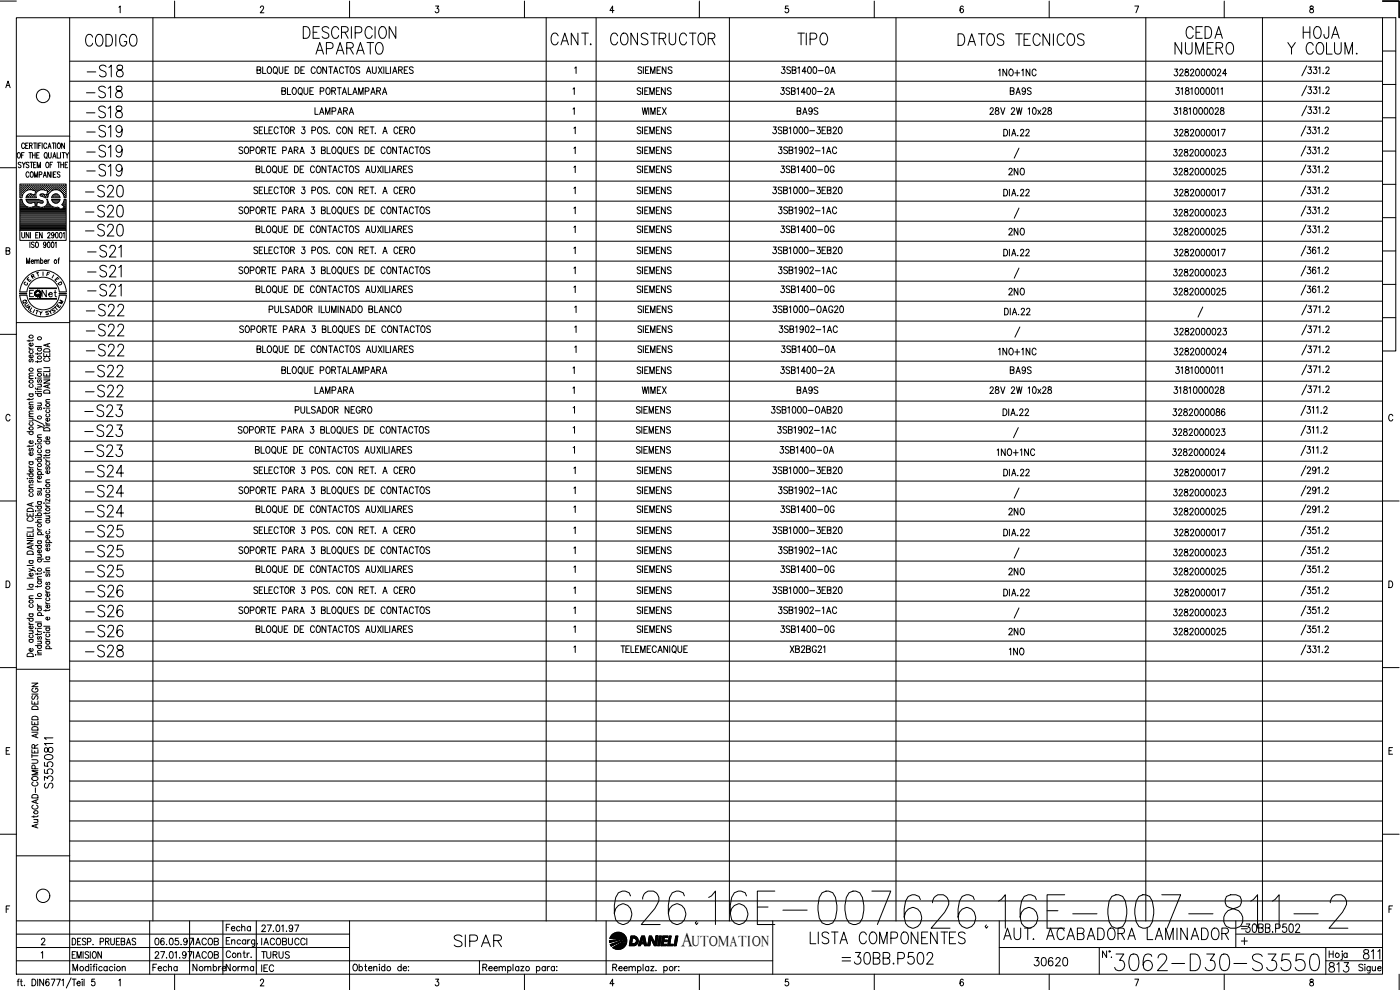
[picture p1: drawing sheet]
<svg xmlns="http://www.w3.org/2000/svg" width="420mm" height="297mm" viewBox="0 0 420 297" stroke-linecap="round" stroke-linejoin="round" font-family="sans-serif">
<defs><g id="words">
<g font-size="15.4">
<text x="183.1" y="278.7">626.16E-007</text>
<text x="270.2" y="279.8">626.16E-007-811-2</text>
</g>
<text font-size="8.8" x="333.4" y="292.5">3062-D30-S3550</text>
<g font-size="7.1">
<text x="24.3" y="15.2">CODIGO</text>
<text x="90" y="12.7">DESCRIPCION</text>
<text x="93.5" y="17.6">APARATO</text>
<text x="164" y="14.8">CANT.</text>
<text x="182" y="14.8">CONSTRUCTOR</text>
<text x="238.1" y="14.8">TIPO</text>
<text x="286.5" y="14.8">DATOS TECNICOS</text>
<text x="351.4" y="17.6">NUMERO</text>
<text x="354.9" y="12.7">CEDA</text>
<text x="385.2" y="17.6">Y COLUM.</text>
<text x="389.8" y="12.7">HOJA</text>
<text x="25" y="24.3">-S18</text>
<text x="24.7" y="30.7">-S18</text>
<text x="24.7" y="36.7">-S18</text>
<text x="24.7" y="42.3">-S19</text>
<text x="24.7" y="54">-S19</text>
<text x="24.7" y="48.3">-S19</text>
<text x="24.3" y="60.3">-S20</text>
<text x="24.3" y="72">-S20</text>
<text x="24.3" y="66.3">-S20</text>
<text x="25" y="78.3">-S21</text>
<text x="25" y="84.3">-S21</text>
<text x="25" y="90">-S21</text>
<text x="24.7" y="96">-S22</text>
<text x="24.7" y="102">-S22</text>
<text x="24.7" y="107.9">-S22</text>
<text x="24.3" y="114.3">-S22</text>
<text x="24.3" y="120.3">-S22</text>
<text x="24.3" y="126.3">-S23</text>
<text x="24.3" y="132.3">-S23</text>
<text x="24.3" y="138.3">-S23</text>
<text x="24.3" y="144.3">-S24</text>
<text x="24.3" y="150.3">-S24</text>
<text x="24.3" y="156.3">-S24</text>
<text x="24.3" y="162.3">-S25</text>
<text x="24.3" y="168.3">-S25</text>
<text x="24.3" y="174.3">-S25</text>
<text x="24.3" y="180.3">-S26</text>
<text x="24.3" y="186.3">-S26</text>
<text x="24.3" y="192.3">-S26</text>
<text x="24.3" y="198.3">-S28</text>
<text x="135.1" y="285.4">SIPAR</text>
<text x="242" y="284.3">LISTA COMPONENTES</text>
<text x="299.9" y="283.3">AUT. ACABADORA LAMINADOR</text>
<text x="251.5" y="290.7">=30BB.P502</text>
</g>
<g font-size="6.2">
<text x="397.6" y="292.8">813</text>
<text x="407.8" y="288.9">811</text>
</g>
<text font-size="5.9" x="204.4" y="283.8">A</text>
<text font-size="5.7" x="309" y="291">30620</text>
<g font-size="5.3">
<text x="298.4" y="24">1NO+1NC</text>
<text x="302" y="29.6">BA9S</text>
<text x="93.1" y="35.6">LAMPARA</text>
<text x="238.1" y="35.6">BA9S</text>
<text x="11.3" y="90.3">Net</text>
<text x="302" y="113.2">BA9S</text>
<text x="93.1" y="119.2">LAMPARA</text>
<text x="238.1" y="119.2">BA9S</text>
<text x="298.1" y="137.9">1NO+1NC</text>
</g>
<g font-size="4.9">
<text x="351" y="48">3282000023</text>
<text x="233.2" y="52.9">3SB1400-0G</text>
<text x="301.6" y="53.6">2NO</text>
<text x="351" y="53.6">3282000025</text>
<text x="230.7" y="59.3">3SB1000-3EB20</text>
<text x="351" y="66">3282000023</text>
<text x="233.2" y="70.9">3SB1400-0G</text>
<text x="301.6" y="71.6">2NO</text>
<text x="351" y="71.6">3282000025</text>
<text x="230.7" y="77.3">3SB1000-3EB20</text>
<text x="351" y="84">3282000023</text>
<text x="233.2" y="88.9">3SB1400-0G</text>
<text x="301.6" y="89.6">2NO</text>
<text x="351" y="89.6">3282000025</text>
<text x="190.1" y="94.9">SIEMENS</text>
<text x="230.7" y="94.9">3SB1000-OAG20</text>
<text x="190.1" y="100.9">SIEMENS</text>
<text x="232.5" y="100.9">3SB1902-1AC</text>
<text x="351" y="101.6">3282000023</text>
<text x="190.1" y="106.9">SIEMENS</text>
<text x="233.2" y="106.9">3SB1400-0A</text>
<text x="298.4" y="107.6">1NO+1NC</text>
<text x="351" y="107.6">3282000024</text>
<text x="230.7" y="143.2">3SB1000-3EB20</text>
<text x="351" y="143.9">3282000017</text>
<text x="232.5" y="149.2">3SB1902-1AC</text>
<text x="351" y="149.9">3282000023</text>
<text x="233.2" y="154.9">3SB1400-0G</text>
<text x="301.6" y="155.6">2NO</text>
<text x="351" y="155.6">3282000025</text>
<text x="230.7" y="161.2">3SB1000-3EB20</text>
<text x="351" y="161.9">3282000017</text>
<text x="232.5" y="167.2">3SB1902-1AC</text>
<text x="351" y="167.9">3282000023</text>
<text x="233.2" y="172.9">3SB1400-0G</text>
<text x="301.6" y="173.6">2NO</text>
<text x="351" y="173.6">3282000025</text>
<text x="230.7" y="179.2">3SB1000-3EB20</text>
<text x="351" y="179.9">3282000017</text>
<text x="232.5" y="185.2">3SB1902-1AC</text>
<text x="351" y="185.9">3282000023</text>
<text x="233.2" y="190.9">3SB1400-0G</text>
<text x="301.6" y="191.6">2NO</text>
<text x="351" y="191.6">3282000025</text>
<text x="236" y="196.8">XB2BG21</text>
<text x="301.6" y="197.6">1NO</text>
<text x="66.7" y="280.5">Fecha</text>
<text x="44.8" y="292.5">Fecha</text>
<text x="56.8" y="288.6">IACOB</text>
<text x="56.8" y="292.5">Nombre</text>
<text x="66.7" y="292.5">Norma</text>
<text x="77.3" y="288.6">TURUS</text>
</g>
<g font-size="4.4">
<text x="6.7" y="85.7">E</text>
<text x="15.2" y="85.7">E</text>
<text x="207.6" y="283.8">UTOMATION</text>
</g>
<g font-size="4">
<text x="8.1" y="84.7">R</text>
<text x="12.3" y="95.6">S</text>
</g>
<text font-size="3.5" x="371.5" y="279.8">=</text>
</g></defs>
<!-- layer: CART -->
<path d="M13.3 234.1v-1.2l1 .7a.78 .78 0 0 1 1.2-.6 .78 .78 0 0 1-.1 1.3M13.3 230.9v1.1l1.1 .1a.81 .81 0 0 1 0-1.2 .81 .81 0 0 1 1.2 .1 .81 .81 0 0 1-.2 1.2M13.3 228.8v1l1.1 .1a.81 .81 0 0 1 0-1.2 .81 .81 0 0 1 1.2 .1 .81 .81 0 0 1-.2 1.2M13.5 226.7a1.69 1.69 0 0 1 2.4 .4v.2a1.57 1.57 0 0 1-2.6 0zM13.5 224.5v1a.51 .51 0 0 0 .8-.2 .81 .81 0 0 1 .7-1 .81 .81 0 0 1 .9 .9 .83 .83 0 0 1-1.1 .5 .83 .83 0 0 1-.5-1 .51 .51 0 0 0-.8-.2zM13.7 235a.74 .74 0 0 0-.4 .9 .74 .74 0 0 0 .9 .5l.6-1.2 .7-.2a.88 .88 0 0 1 0 1.5M15.9 223.1h-2.6l.5 .5M15.9 221.4h-2.6l.5 .5" fill="none" stroke="#000" stroke-width=".3"/>
<!-- layer: XR-FG100|CART -->
<g fill="none" stroke="#000" stroke-width=".3">
<path d="M0 .3h4.9M4.9 5.3h410v287h-410zM20.9 5.3v287M35.7 2.2l.4-.4v2M52.4 .3v5M78.1 2.3l.4-.5 .5 .1 .1 .5-.2 .5-.8 .9h1.1M104.9 .3v5M130.7 1.8h1l-.6 .8a.62 .62 0 0 1 .6 .9 .62 .62 0 0 1-1.1 0M157.4 .3v5M184.3 3.2h-1.3l.9-1.4v2M209.9 .3v5M236.6 1.8h-.8l-.1 .9a.62 .62 0 0 1 .9 0 .62 .62 0 0 1-.1 .9 .62 .62 0 0 1-.9-.1"/>
<path d="M262.4 .3v5M289.1 2.1l-.3-.3a1.16 1.16 0 0 0-.1 2 .59 .59 0 0 0 .5-.8 .59 .59 0 0 0-1-.1l-.1 .3M314.9 .3v5M340.6 1.8h1.1l-.8 2M367.4 .3v5M393.2 1.9v.6a.79 .79 0 0 1 .9 .3 .79 .79 0 0 1-.1 .9 .59 .59 0 0 1-.9-.2 .59 .59 0 0 1 .5-.8l.4-.2 .1-.4a.56 .56 0 0 0-.9-.2zM414.9 .3h5v5M414.9 5.3h4v100h-4M414.9 15.3h4M1.7 26.3l.7-2 .6 2M2 25.6h.8M414.9 35.3h4"/>
<path d="M414.9 25.3h4M0 50.3h4.9M4.9 40.8h16M5.4 45.8h.1a.86 .86 0 0 1 .7 .8 .86 .86 0 0 1-.7 .8 1.13 1.13 0 0 1-.1-1.6zM6.1 57.1h.1M6.1 56.5h.1M6.1 55.9h.1M6.1 57.8h.1M6.1 58.4h.1M6.1 59h.1M6.3 57.5h.1M6.3 56.8h.1"/>
<path d="M6.3 56.2h.1M6.3 55.6h.1M6.3 58.1h.1M6.3 58.7h.1M6.3 48.9l-.3-.2-.5 .2 .1 .4 .7 .4v.4l-.3 .2-.5-.2M6.3 55.5v.2M6.3 56.1v.2M6.3 56.8v.1M6.3 57.4v.2M6.3 58v.2M6.3 58.7v.1M6.5 46.6h.4"/>
<path d="M6.6 59.3h-.6v-4.1h13.9v4.1h-.6M6.6 59.8h-.6v9.3h13.9v-9.3h-.6M6.6 57.1h.1M6.6 56.5h.1M6.6 55.9h.1M6.6 57.8h.1M6.6 58.4h.1M6.6 59.8l.2 .8M6.6 48.7l.5 .7 .5-.7M6.6 55.8v.2M6.6 56.4v.2M6.6 57.1v.1"/>
<path d="M6.6 57.7v.2M6.6 58.3v.2M6.8 58.6l-.2 .7M6.9 57.5h.1M6.9 56.8h.1M6.9 56.2h.1M6.9 55.6h.1M7 55.5v.2M7 56.1v.2M7 56.8v.1M7 57.4v.2M7.1 49.4v.9"/>
<path d="M7.2 57.1h.2M7.2 56.5h.2M7.2 55.9h.2M7.2 45.8h-.7v1.6M7.3 55.8v.2M7.3 56.4v.2M7.3 57.1v.1M7.4 43.3a.46 .46 0 0 0-.6-.4 .46 .46 0 0 0-.3 .6v.4a.46 .46 0 0 0 .3 .7 .46 .46 0 0 0 .6-.5M7.5 56.8h.2M7.5 56.2h.2M7.5 55.6h.2M7.6 55.5v.2"/>
<path d="M7.6 56.1v.2M7.6 56.8v.1M7.7 43.7h.5M7.8 59.3h3.1M7.8 59.8h3.7M7.8 57.1h.1M7.8 56.5h.2M7.8 55.9h.2M7.9 59.8v.3M7.9 55.8v.2M7.9 56.4v.2M7.9 57.1h.1"/>
<path d="M7.9 59v.3M8 59h.1M8.1 57.1l-.8 .6-.6 .9M8.2 56.8h.1M8.2 56.2h.1M8.2 55.6h.1M8.2 58.7h.1M8.3 55.5v.2M8.3 56.1v.2M8.3 56.8v.1M8.3 58.7v.1M8.5 42.9h-.8v1.7h.8"/>
<path d="M8.5 56.5h.1M8.5 55.9h.1M8.5 59h.1M8.5 58.4h.1M8.6 55.8v.2M8.6 56.4v.2M8.6 58.4v.1M8.6 59v.1M8.6 58.3l-.7 .7M8.7 51.9l-.3-.4a.86 .86 0 0 0-.6 .9 .86 .86 0 0 0 .6 .8l.3-.4M8.7 48.9l-.3-.2-.6 .2 .2 .4 .6 .3 .1 .5-.3 .2-.6-.2M8.7 45.8h.8"/>
<path d="M8.8 56.8h.1M8.8 56.2h.1M8.8 55.6h.1M8.8 58.7h.1M8.8 43.7l.7-.1 .1-.6-.8-.1v1.7M8.9 55.5v.2M8.9 56.1v.2M8.9 56.8h.1M8.9 58.7v.1M9 48.7h.8M9.1 45.8v1.6M9.1 56.5h.2"/>
<path d="M9.1 55.9h.2M9.1 58.4h.2M9.1 59h.2M9.1 51.8l.3-.3a.86 .86 0 0 1 .6 .9 .86 .86 0 0 1-.6 .8l-.3-.6zM9.2 55.8v.2M9.2 56.4v.2M9.2 58.3v.2M9.2 59v.1M9.3 43.7l.4 .9M9.4 58.2h-.8M9.4 56.8h.2M9.4 56.2h.2"/>
<path d="M9.4 55.6h.2M9.4 58.7h.2M9.4 48.7v1.6M9.5 55.5v.2M9.5 56.1v.2M9.5 56.8v.1M9.5 58.7v.1M9.7 56.5h.2M9.7 55.9h.2M9.7 59h.2M9.7 46.6h.8M9.7 45.8v1.6"/>
<path d="M9.8 57.1l1 .2-.4 1.2-1-.3M9.8 57l-.7-.1-1 .2M9.8 58.5h.1M9.8 55.8v.2M9.8 56.4v.2M9.8 59v.1M10.1 56.8h.1M10.1 56.2h.1M10.1 55.6h.1M10.1 58.7h.1M10.1 49.4h.4M10.1 42.9h.8"/>
<path d="M10.2 55.5v.2M10.2 56.1v.2M10.2 56.8v.1M10.2 58.7v.1M10.3 53.2v-1.7l.5 1.7 .5-1.7v1.7M10.4 57.1h.1M10.4 56.5h.1M10.4 55.9h.1M10.4 59h.1M10.5 55.8v.2M10.5 56.4v.2M10.5 57.1v.1"/>
<path d="M10.5 59v.1M10.5 58.4h.1M10.5 42.9v1.7M10.5 45.8v1.6M10.7 56.8h.1M10.7 56.2h.1M10.7 55.6h.1M10.8 55.5v.2M10.8 56.1v.2M10.8 56.8v.1M10.8 57.5h.1M10.8 48.7h-.7v1.6h.7"/>
<path d="M11 57.1h.2M11 56.5h.2M11 55.9h.2M11 46.6h.5M11.1 55.8v.2M11.1 56.4v.2M11.1 57.1v.1M11.1 42.9v1.7M11.2 50.3v-1.6l.5 1.6 .4-1.6v1.6M11.3 56.8h.2M11.3 56.2h.2M11.3 55.6h.2"/>
<path d="M11.4 55.5v.2M11.4 56.1v.2M11.4 56.8v.1M11.5 59.8l.3 .1M11.6 43.7h.5M11.6 56.5h.2M11.6 55.9h.2M11.7 57.1l1.2-.2 1.5 .4-.4 1.2-1.1-.3h-.7M11.7 60l1.2 .3v.5l-.3 .1M11.7 55.8v.2M11.7 56.4v.2M11.8 57.1a1.45 1.45 0 0 0-.8 2.2"/>
<path d="M11.8 52.4l.6-.1 .1-.6-.7-.2v1.7M11.8 45.8h-.8v1.6h.8M12 56.8h.1M12 56.2h.1M12 55.6h.1M12.1 55.5v.2M12.1 56.1v.2M12.1 56.8v.1M12.1 58.8l1.5 .5M12.2 58.3l-.2 .1 .1 .3M12.3 56.5h.1M12.3 55.9h.1"/>
<path d="M12.3 58.4h.1M12.4 42.9h-.8v1.7M12.4 55.8v.2M12.4 56.4v.2M12.4 58.3v.2M12.6 56.8h.1M12.6 56.2h.1M12.6 55.6h.1M12.6 58.7h.1M12.7 42.9v1.7M12.7 55.5v.2M12.7 56.1v.2"/>
<path d="M12.7 56.8h.1M12.7 58.7v.1M12.9 56.5h.2M12.9 55.9h.2M12.9 58.4h.2M13 53.2l.5-1.7 .4 1.7M13 55.8v.2M13 56.4v.2M13 58.3v.2M13.2 52.6h.6M13.3 56.8h.1M13.3 56.2h.1"/>
<path d="M13.3 55.6h.1M13.3 58.7h.1M13.3 55.5v.2M13.3 56.1v.2M13.3 56.8v.1M13.3 58.7v.1M13.5 45.8h.1a.88 .88 0 0 1 .6 .8 .88 .88 0 0 1-.6 .8 1.13 1.13 0 0 1-.1-1.6zM13.5 56.5h.2M13.5 55.9h.2M13.5 59h.2M13.5 59.3h.8M13.6 55.8v.2"/>
<path d="M13.6 56.4v.2M13.6 59v.1M13.8 47.1l.3 .5M13.9 56.8h.1M13.9 56.2h.1M13.9 55.6h.1M13.9 58.7h.1M14 48.8l.1-.1a.86 .86 0 0 1 .6 .8 .86 .86 0 0 1-.6 .8 1.09 1.09 0 0 1-.1-1.5zM14 55.5v.2M14 56.1v.2M14 56.8v.1M14 58.7v.1"/>
<path d="M14 43.3a.46 .46 0 0 0-.5-.4 .46 .46 0 0 0-.4 .6v.4a.46 .46 0 0 0 .3 .7 .46 .46 0 0 0 .6-.5M14 59.8h.3M14 59.8a1.69 1.69 0 0 1-.3 1.9 1.69 1.69 0 0 1-1.9 .4M14.2 59h.1M14.2 57.1h.2M14.2 56.5h.2M14.2 55.9h.2M14.2 58.4h.2M14.3 55.8v.2M14.3 56.4v.2M14.3 57.1v.1M14.3 58.3v.2"/>
<path d="M14.3 59.8l.5 1.4 1 .8M14.3 57.8h.1M14.4 44.6l.5-1.7 .4 1.7M14.5 58.6l-.2 .7M14.5 57.5h.1M14.5 56.8h.1M14.5 56.2h.1M14.5 55.6h.1M14.5 58.1h.1M14.6 45.8v1.4l.3 .2 .4-.2 .1-1.4M14.6 44h.6M14.6 55.5v.2"/>
<path d="M14.6 56.1v.2M14.6 56.8v.1M14.6 57.4v.2M14.6 58v.1M14.8 57.1h.2M14.8 56.5h.2M14.8 55.9h.2M14.9 55.8v.2M14.9 56.4v.2M14.9 57.1v.1M15 49.4h.5M15.1 51.5v1.7l-.8-1.7v1.7"/>
<path d="M15.2 56.8h.1M15.2 56.2h.1M15.2 55.6h.1M15.2 55.5v.2M15.2 56.1v.2M15.2 56.8v.1M15.5 57.1h.1M15.5 56.5h.1M15.5 55.9h.1M15.5 59.3h2.5M15.5 59.8h2.5M15.5 59.8l.4 .8"/>
<path d="M15.5 55.8v.2M15.5 56.4v.2M15.5 57.1v.1M15.6 51.5v1.7M15.6 59l-.1 .3M15.7 42.9h.8M15.8 48.7h-.8v1.6M15.8 56.8h.1M15.8 56.2h.1M15.8 55.6h.1M15.8 57.1l-.8 .6-.6 .9M15.8 57.1l1-.2 .9 .2"/>
<path d="M15.8 47.4l.5-1.6 .5 1.6M15.9 58.7h.1M15.9 55.5v.2M15.9 56.1v.2M15.9 56.8v.1M15.9 58.7v.1M16 52.3h.5M16 46.9h.6M16.1 56.5h.2M16.1 55.9h.2M16.1 59h.2M16.1 42.9v1.7"/>
<path d="M16.2 55.8v.2M16.2 56.4v.2M16.2 58.4v.1M16.2 59v.1M16.2 58.4h.1M16.3 58.3l-.7 .7M16.3 58.2h1M16.4 56.8h.2M16.4 56.2h.2M16.4 55.6h.2M16.4 58.7h.2M16.5 55.5v.2"/>
<path d="M16.5 56.1v.2M16.5 56.8h.1M16.5 58.7v.1M16.7 56.5h.2M16.7 55.9h.2M16.7 58.4h.2M16.7 59h.2M16.7 42.9v1.7M16.8 51.5h-.8v1.7h.8M16.8 55.8v.2M16.8 56.4v.2M16.8 58.3v.2"/>
<path d="M16.8 59v.1M17.1 56.2h.1M17.1 55.6h.1M17.1 58.7h.1M17.1 45.8v1.6h.8M17.1 56.8h.1M17.1 55.5v.2M17.1 56.1v.2M17.1 58.7v.1M17.2 48.7h.8M17.2 58.3l.7 .7M17.4 56.5h.1"/>
<path d="M17.4 55.9h.1M17.4 59h.1M17.4 43l.2-.1a.86 .86 0 0 1 .6 .8 .86 .86 0 0 1-.6 .9 1.13 1.13 0 0 1-.2-1.6zM17.4 55.8v.2M17.4 56.4v.2M17.4 59v.1M17.6 48.7v1.6M17.7 56.8h.1M17.7 56.2h.1M17.7 55.6h.1M17.7 57.1l.8 .6 .6 .9M17.8 55.5v.2"/>
<path d="M17.8 56.1v.2M17.8 56.8v.1M17.9 59l.1 .3M18 51.8a.4 .4 0 0 0-.6-.2 .4 .4 0 0 0 0 .6l.4 .2a.43 .43 0 0 1 .1 .7 .43 .43 0 0 1-.7-.2M18 57.1h.2M18 56.5h.2M18 55.9h.2M18 59.8l-.4 .8M18.1 55.8v.2M18.1 56.4v.2M18.1 57.1v.1M18.2 45.8v1.6"/>
<path d="M18.2 49.4h.9M18.2 48.7v1.6M18.3 56.8h.2M18.3 56.2h.2M18.3 55.6h.2M18.4 57.4l.1 .1M18.4 55.5v.2M18.4 56.1v.2M18.4 56.8v.1M18.6 57.1h.2M18.6 56.5h.2M18.6 55.9h.2"/>
<path d="M18.6 45.8h.8M18.7 57.7l.1 .1M18.7 55.8v.2M18.7 56.4v.2M18.7 57.1v.1M19 57.5h.1M19 56.8h.1M19 56.2h.1M19 55.6h.1M19 58.1h.1M19 45.8v1.6M19 55.5v.2"/>
<path d="M19 56.1v.2M19 56.8v.1M19 57.4v.2M19 58v.2M19.1 58.6l.1 .7M19.1 48.7v1.6M19.2 59.8l-.7 1.6M19.3 57.1h.1M19.3 56.5h.1M19.3 55.9h.1M19.3 57.8h.1M19.3 58.4h.1"/>
<path d="M19.3 59h.1M19.3 42.9v1.7l-.8-1.7v1.7M19.3 55.8v.2M19.3 56.4v.2M19.3 57.1v.1M19.3 57.7v.2M19.3 58.3v.2M19.3 59v.1M19.6 49.4h.4M19.6 57.5h.1M19.6 56.8h.1M19.6 56.2h.1"/>
<path d="M19.6 55.6h.1M19.6 58.1h.1M19.6 58.7h.1M19.7 45.8l.5 .8 .4-.8M19.7 55.5v.2M19.7 56.1v.2M19.7 56.8v.1M19.7 57.4v.2M19.7 58v.2M19.7 58.7v.1M20.2 46.6v.8M20.3 48.7h-.7v1.6h.7"/>
<path d="M414.9 55.3h4M414.9 45.3h4M1.8 75.3l1-.1 .1-.7-1.1-.2v2l1.1-.2 .1-.5-.4-.3M6 69.1v3h13.9v-3M6.1 64.8h13.6M6.1 64.5h13.6M6.1 64.1h13.6M6.1 63.8h13.6M6.1 63.5h13.6M6.1 63.2h13.6M6.1 62.9h12M6.1 62.6h11.7"/>
<path d="M6.1 62.2h2.2M6.1 61.9h1.6M6.1 61.6h1.2M6.1 61.3h.9M6.1 60.9h.7M6.1 60.6h.5M6.1 60.3h.5M6.1 60h.4M6.1 65.1h13.6M6.1 65.4h13.6M6.1 65.7h13.6M6.1 66h13.6"/>
<path d="M6.1 66.4h13.6M6.1 66.7h13.6M6.1 67h13.6M6.1 67.3h13.6M6.1 67.6h13.6M6.1 67.9h13.6M6.1 68.3h13.6M6.1 68.6h13.6M6.1 68.9h13.6M6.5 69.8v1.1l.4 .5 .4-.3 .1-1.3M6.7 60.6l.6 .8 .8 .6M7.9 60.1l.3 .5"/>
<path d="M8 79.1v-1.7l.4 1.7 .5-1.7v1.7M8 60h3.6M8.1 60.3h4.5M8.1 62l1 .2 .7-.1M8.2 60.6l.4 .3M8.3 60.6h1.7M8.6 60.9h.8M8.7 69.8v1.6l-.9-1.6v1.6M9 72.6v1.7M9.1 69.8v1.6M9.4 78.4h.7l-.2-.4a.46 .46 0 0 0-.6 .6 .46 .46 0 0 0 .8 .3M9.4 60.9l1-.3 .2 1.2-.8 .3"/>
<path d="M9.8 62.2h2.1M10.2 72.8a.42 .42 0 0 0-.6-.1 .42 .42 0 0 0 .1 .6l.3 .2a.43 .43 0 0 1 .1 .7 .43 .43 0 0 1-.7-.2M10.4 78.3l.3-.3h.3l.1 1.1M10.4 78v1.1M10.5 60.6h.6M10.5 60.9h.5M10.6 61.3h.4M10.7 61.9h.3M10.7 70.5h.5M10.7 61.6h.2M10.8 72.7l.2-.1a.86 .86 0 0 1 .6 .9 .86 .86 0 0 1-.6 .8 1.2 1.2 0 0 1-.2-1.6zM11.1 78.3l.3-.3h.3v1.1"/>
<path d="M11.5 69.8h-.8v1.6h.8M11.6 60.6h1.3M12.2 78.2l.1-.2a.46 .46 0 0 1 .6 .6 .46 .46 0 0 1-.7 .3M12.2 60.9l-.9-.3-.3 1.2 .7 .3M12.2 77.4v1.7M12.2 60.9l.4 .1M12.7 69.8v1.6l-.8-1.6v1.6M13.2 62.2h2.8M13.3 78.4h.7v-.3a.47 .47 0 0 0-.7 .1 .47 .47 0 0 0 .1 .7l.2 .2 .4-.2M13.7 61.9h1.7M13.8 73.2l-.2 .4a.42 .42 0 0 1-.6-.5 .42 .42 0 0 1 .7-.3l-.1 1.4-.3 .1-.2-.3M14 61.6h1"/>
<path d="M14.2 61.3h.5M14.3 60.9h.2M14.3 70.1a.43 .43 0 0 1 .7-.2 .43 .43 0 0 1-.1 .7l-.6 .8h.8M14.3 60.6h.1M14.4 72.7l.2-.1a.96 .96 0 0 1 0 1.7l-.4-.7zM14.4 78v1.1M14.9 78l-.5 .4M15.5 72.7l.2-.1a.96 .96 0 0 1 0 1.7l-.3-.7zM15.6 60h2.3M15.8 60.3h1.9M15.8 62l1.6 .1M15.9 60.6l.4 .3"/>
<path d="M16 60.6h1.4M16.2 70.3l-.2 .4a.42 .42 0 0 1-.6-.5 .42 .42 0 0 1 .7-.2l-.1 1.3-.3 .1-.2-.3M16.3 60.9h1M16.6 72.9l.2-.3v1.7M16.8 69.8h.2a.96 .96 0 0 1 0 1.6l-.4-.7zM17.4 62.2l.8 .6 1.1-.6M17.4 78h.4M17.6 60.6l-.4 .3M17.9 77.4l-.3 .1v1.6M18 69.8h.2a.96 .96 0 0 1 0 1.6l-.4-.7zM18.3 62.9h1.4M18.6 61.4l.7 .8"/>
<path d="M18.8 61.3h.9M18.9 62.6h.8M18.9 61.6h.8M19 70l.3-.2v1.6M19 60.9h.7M19.2 61.9h.5M19.2 60.6h.5M19.3 60.3h.4M19.3 60h.4M19.4 62.2h.3M414.9 75.3h4M414.9 65.3h4"/>
<path d="M4.9 96.8h16M5.9 88h2.1v.2h-2.1zM6 88.1h1.9M7.1 90.6l-.2 .4M8 92.3l1-.5-.4 1.1M8.1 88.6a4.9 4.9 0 0 0 4.8 4.3 4.9 4.9 0 0 0 4.9-4.3h2.1a7 7 0 0 1-7 6.5 7 7 0 0 1-7-6.5h2.1M8.1 87.5a4.9 4.9 0 0 1 4.8-4.3 4.9 4.9 0 0 1 4.9 4.3l2.1 .1a7 7 0 0 0-7-6.5 7 7 0 0 0-7 6.4l2.1 .1M8.2 90.8l-.7 .6 .1 .4h.4l.6-.4M8.3 92.2l.4 .3M8.8 86.6h8.2M8.8 86.4h8.2M8.9 88h.8"/>
<path d="M8.9 89.6h8M8.9 86.5h8M9.5 92.4l-.6 .8 .5 .3M10.1 87.1h-1.2v1.9h1.2M10.4 92.9l-.5 .9M10.9 93.1l.6 .2M11.2 93.2l-.3 1M12.9 81.6v1.1M16.5 92.1l.7 .8M17 89.6h-8.2v.1h8.2M17.4 91.1l-.4 .5 .8 .7 .4-.5M17.8 88h2.1v.2h-2.1"/>
<path d="M414.9 95.3h4M414.9 85.3h4M0 100.3h4.9M8.7 104.2l.1 .3 .5 .3M8.7 102v.5M8.7 119.5v.5M8.7 118.2h1.2M8.7 113.6h1.2M8.7 104.8h1.2M9 118.2l-.2 .1a.52 .52 0 0 0 .6 .7 .52 .52 0 0 0 .3-.8M9 115.4a.51 .51 0 0 0 0 .7 .51 .51 0 0 0 .7 0 .51 .51 0 0 0 0-.7M9 107.8l-.3 .3 .1 .4h.4l.2-.6 .3-.1 .2 .3-.2 .5"/>
<path d="M9 105.2a.51 .51 0 0 0 0 .7 .51 .51 0 0 0 .7 0 .51 .51 0 0 0 0-.7M9.7 106.5a.51 .51 0 0 1 0 .7 .51 .51 0 0 1-.7 .1 .51 .51 0 0 1-.1-.7l.4-.1v.9M9.7 102.9a.51 .51 0 0 1 0 .8 .51 .51 0 0 1-.7 0 .51 .51 0 0 1-.1-.7l.4-.1v.9M9.9 119.5l-.3 .3h-1.5M9.9 112.8h-1.1l-.1 .4 .4 .4M9.9 112h-1.1l-.1 .4 .4 .4M9.9 101.9v.3l-1.8 .1M10.6 117.5h.2zM10.6 116.4l.4 .4h1.4M10.6 118.1h1.8M10.6 104h1.8M10.7 113.5h.1"/>
<path d="M11.3 105.9v.5M11.3 108.2v.6M11.3 116.5v.5M11.3 117.5h1.1M11.3 115.3h1.1M11.3 113.4h1.1M11.3 111.5h1.1M11.3 104.5h1.1M11.5 118.1a.49 .49 0 0 0 0 .7 .49 .49 0 0 0 .7 0 .49 .49 0 0 0 0-.7M11.5 113.9l-.2 .3 .2 .6 .4-.8h.5v.5l-.2 .3M11.5 104.5a.51 .51 0 0 0 0 .7 .51 .51 0 0 0 .7 0 .51 .51 0 0 0 0-.7M12.1 115.3l.3 .4v.4h-1.1"/>
<path d="M12.4 110.7l-1.1 .1v.4l.3 .3M12.4 108.2v.3h-1.8M12.4 105.8l-.3 .4h-1.5M13.1 114h1.8l-1.8 1h1.8M13.1 111.9v.9h1.8v-.9M13.1 106v1h1.8v-1M13.1 113.4h1.8M13.1 110.3h1.8M13.2 117.3a.99 .99 0 0 1 1.1-.3 .99 .99 0 0 1 .6 1h-1.8zM13.2 104.9a1.01 1.01 0 0 1 1.1-.2 1.01 1.01 0 0 1 .6 .9h-1.8zM13.5 107.3a.55 .55 0 0 0-.4 .7 .55 .55 0 0 0 .7 .4h.5a.54 .54 0 0 0 .6-.4 .54 .54 0 0 0-.4-.7M14 106.4v.6"/>
<path d="M14 112.3v.5M14.4 103.2v.7M14.4 115.6v.7M14.9 119.9l-1.1 .1v.3l.3 .3M14.9 115.4l-1.8 .5 1.8 .6M14.9 110.7v.8h-1.8M14.9 103l-1.8 .6 1.8 .5M3 124.8a.63 .63 0 0 0-.8-.5 .63 .63 0 0 0-.4 .8v.4a.63 .63 0 0 0 .4 .8 .63 .63 0 0 0 .8-.5M8.1 129.5h1.8M8.7 139.8l.6 .6M8.7 138.5h1.2M8.7 133.6v.5"/>
<path d="M8.7 125.5h1.2M8.7 125h1.2M8.7 121.4h1.2M9 138.5a.51 .51 0 0 0 0 .8 .51 .51 0 0 0 .7 0 .51 .51 0 0 0 0-.8M9 134.6l-.3 .3 .3 .5 .4-.8h.5v.5l-.2 .3M9 129.5a.56 .56 0 0 0 .2 1 .56 .56 0 0 0 .7-.7l-.2-.3M9 126.8a.56 .56 0 0 0 .2 .9 .56 .56 0 0 0 .7-.6l-.2-.3M9.6 125.5l.3 .4v.4h-1.2M9.7 135.8a.51 .51 0 0 1 0 .7 .51 .51 0 0 1-.7 .1 .51 .51 0 0 1-.1-.7l.4-.1v.9M9.7 132.2a.51 .51 0 0 1 0 .7 .51 .51 0 0 1-.7 .1 .51 .51 0 0 1-.1-.7l.4-.1v.9M9.7 121.9a.51 .51 0 0 1 0 .7 .51 .51 0 0 1-.7 .1 .51 .51 0 0 1-.1-.8h.4v.9M9.9 133.5v.3l-1.8 .1"/>
<path d="M9.9 124.1l-1.1 .1-.1 .4 .4 .4M9.9 123.3l-1.1 .1-.1 .4 .4 .3M9.9 120.6l-1.1 .1-.1 .4 .4 .3M10.3 126l2.7 1.3M10.6 137.7h1.8M10.7 133.1v.2zM11.3 127.6l1.1 .4-1.1 .4M11.3 136.4h1.1M11.3 133.2h1.1M11.3 131.3h1.1M11.3 120.9h1.1M11.5 137.7a.51 .51 0 0 0 0 .8 .51 .51 0 0 0 .7 0 .51 .51 0 0 0 0-.8"/>
<path d="M11.5 135a.51 .51 0 0 0 0 .7 .51 .51 0 0 0 .7 0 .51 .51 0 0 0 0-.7M11.5 133.7a.51 .51 0 0 0 0 .7 .51 .51 0 0 0 .7 0 .51 .51 0 0 0 0-.7M11.5 122.2l-.2 .3 .2 .5 .4-.8h.5v.5l-.2 .3M12.1 136.4l.3 .4v.4h-1.1M12.1 120.9l.3 .4v.4h-1.1M12.4 130.5h-1.1v.4l.3 .4M12.4 128l.6 .2v.3M13.1 137.4h.2zM13.1 122.5h.2zM13.1 132.4h1.8M13.2 128.6a.99 .99 0 0 1 1.1-.3 .99 .99 0 0 1 .6 1h-1.8zM13.2 127.7v.1z"/>
<path d="M13.8 137.8v.4l.5 .2M13.8 126.7v.3l.5 .2M13.8 136.4v.5M13.8 138.4h1.1M13.8 137.4h1.1M13.8 135.1h1.1M13.8 127.7h1.1M13.8 127.2h1.1M13.8 122.5h1.1M13.8 120.6h1.1M14 138.8l-.2 .1a.53 .53 0 0 0 .6 .7 .53 .53 0 0 0 .5-.7l-.2-.1M14 135.1l-.2 .1a.53 .53 0 0 0 .6 .7 .53 .53 0 0 0 .5-.7l-.2-.1"/>
<path d="M14 132.4a.49 .49 0 0 0 0 .7 .49 .49 0 0 0 .7 0 .49 .49 0 0 0 0-.7M14 124.2l-.2 .2a.52 .52 0 0 0 .6 .7 .52 .52 0 0 0 .3-.9M14 123l-.2 .1a.52 .52 0 0 0 .6 .7 .52 .52 0 0 0 .3-.8M14.7 131l.2 .2a.52 .52 0 0 1-.5 .7 .52 .52 0 0 1-.5-.8l.4-.1v.9M14.7 125.5l.2 .1a.53 .53 0 0 1-.6 .8 .53 .53 0 0 1-.4-.9h.4v.9M14.9 136.3l-.3 .4h-1.5M418 124.8a.63 .63 0 0 0-.8-.5 .63 .63 0 0 0-.4 .8v.4a.63 .63 0 0 0 .4 .8 .63 .63 0 0 0 .8-.5M0 150.3h4.9M8.1 154v.9h1.8v-.9M8.1 143.6h.2zM8.1 158.4h1.8M8.1 142.2h1.8"/>
<path d="M8.2 152.8a.99 .99 0 0 1 1.1-.3 .99 .99 0 0 1 .6 1h-1.8zM8.6 155.3a.57 .57 0 0 0-.5 .7 .57 .57 0 0 0 .7 .4h.5a.56 .56 0 0 0 .6-.4 .56 .56 0 0 0-.4-.7M8.7 146.3h1.2M8.7 143.6h1.2M8.7 140.4h1.2M9 148.1a.56 .56 0 0 0 .2 .9 .56 .56 0 0 0 .7-.6l-.2-.3M9 144.1l-.3 .3 .3 .5 .4-.7h.5v.4l-.2 .3M9 142.2a.51 .51 0 0 0 0 .7 .51 .51 0 0 0 .7 0 .51 .51 0 0 0 0-.7M9 154.3v.6M9.4 151v.8M9.7 140.8a.51 .51 0 0 1 0 .7 .51 .51 0 0 1-.7 .1 .51 .51 0 0 1-.1-.7l.4-.1v.9M9.9 158.7v.9h-1.8"/>
<path d="M9.9 150.8l-1.8 .6 1.8 .6M9.9 145.5l-1.1 .1-.1 .3 .4 .4M10.6 155.2h.2zM10.6 156.7h1.8M10.6 154.7h1.8M10.6 151.9h1.8M10.7 153.2v.2zM11.3 158.4v.4l.5 .2M11.3 144v.4l.5 .2M11.3 140.4v.3l.5 .3M11.3 146.6h1.1M11.3 159h1.1"/>
<path d="M11.3 155.2h1.1M11.3 153.3h1.1M11.3 150.5h1.1M11.3 144.6h1.1M11.3 142.4h1.7M11.3 141h1.1M11.5 154.7a.49 .49 0 0 1 0-.7 .49 .49 0 0 1 .7 0 .49 .49 0 0 1 0 .7M11.5 151.9a.51 .51 0 0 0 0 .7 .51 .51 0 0 0 .7 0 .51 .51 0 0 0 0-.7M11.5 150.5a.49 .49 0 0 0 0 .7 .49 .49 0 0 0 .7 0 .49 .49 0 0 0 0-.7M11.5 147.8l-.2 .3v.4h.4l.2-.6 .3-.1 .2 .3-.2 .5M11.5 142.4a.51 .51 0 0 1 0-.8 .51 .51 0 0 1 .7 0 .51 .51 0 0 1 0 .8M12.1 146.6l.3 .3v.4l-1.1 .1"/>
<path d="M12.2 142.8a.5 .5 0 0 1 .1 .7 .5 .5 0 0 1-.8 0 .5 .5 0 0 1 .1-.7h.2v.9M12.4 155.9l-1.1 .1v.3l.3 .4M13.1 146.6h.2zM13.2 151h.1M13.8 151.4v.3l.5 .2M13.8 153.7v.5M13.8 156.1h1.1M13.8 154.8h1.1M13.8 151.9h1.1M13.8 150.9h1.1M13.8 148.4h1.1M13.8 146.6h1.1"/>
<path d="M13.8 144.8h1.1M14 159.4l-.2 .1a.52 .52 0 0 0 .6 .7 .52 .52 0 0 0 .3-.8M14 156.1l-.2 .1a.52 .52 0 0 0 .6 .7 .52 .52 0 0 0 .3-.8M14 148.4l-.2 .1a.52 .52 0 0 0 .6 .8 .52 .52 0 0 0 .3-.9M14 147.1a.49 .49 0 0 0 0 .7 .49 .49 0 0 0 .7 0 .49 .49 0 0 0 0-.7M14 140l-.2 .3v.4h.4l.2-.6 .3-.1 .2 .3-.2 .5M14.6 154.8l.3 .3v.4l-1.1 .1M14.7 141.3l.2 .1a.53 .53 0 0 1-.6 .7 .53 .53 0 0 1-.4-.8h.4v.8M14.9 158.8l-.1 .1M14.9 153.7l-.3 .3h-1.5M14.9 149.7v.7l-1.1-.7v.7M14.9 144h-1.1v.4l.3 .4"/>
<path d="M414.9 150.3h5M1.8 174.3a1.01 1.01 0 0 1 1.2 1 1.01 1.01 0 0 1-1.2 1zM8.1 162.2h1.8l-1.8 1h1.8M8.1 160v1h1.8v-1M8.1 176.8h1.8M8.1 173.5h1.8M8.1 169.7h1.8M8.1 161.6h1.8M8.2 165.6a.99 .99 0 0 1 1.1-.3 .99 .99 0 0 1 .6 1h-1.8zM8.7 170.6l1.2 .5-1.2 .4M8.7 179.6h1.2M8.7 175.3h1.2"/>
<path d="M8.7 168.2h1.2M9 175.3a.51 .51 0 0 0 0 .8 .51 .51 0 0 0 .7 0 .51 .51 0 0 0 0-.8M9 168.2a.56 .56 0 0 0 .2 1 .56 .56 0 0 0 .7-.7l-.2-.3M9 160.4v.6M9.4 163.9v.7M9.7 172a.51 .51 0 0 1 0 .7 .51 .51 0 0 1-.7 .1 .51 .51 0 0 1-.1-.7l.4-.1v.9M9.9 170.3l.4 .1M9.9 178.8h-1.1l-.1 .4 .4 .4M9.9 171.1l.6 .2v.3M9.9 163.6l-1.8 .6 1.8 .6M10.6 179.6h1.8M10.6 163.7h1.8"/>
<path d="M11.3 171.9v.6M11.3 175.7v.5M11.3 174.3h1.1M11.3 173.8h1.1M11.3 167.8h1.7M11.3 166.4h1.1M11.3 162.3h1.1M11.3 160.4h1.7M11.5 174.3a.51 .51 0 0 0 0 .8 .51 .51 0 0 0 .7 0 .51 .51 0 0 0 0-.8M11.5 167.8a.51 .51 0 0 0 0 .7 .51 .51 0 0 0 .7 0 .51 .51 0 0 0 0-.7M11.5 163.7a.51 .51 0 0 0 0 .7 .51 .51 0 0 0 .7 0 .51 .51 0 0 0 0-.7M11.5 162.3a.51 .51 0 0 0 0 .7 .51 .51 0 0 0 .7 0 .51 .51 0 0 0 0-.7"/>
<path d="M11.5 160.4a.51 .51 0 0 1 0-.7 .51 .51 0 0 1 .7 0 .51 .51 0 0 1 0 .7M12.1 166.4l.3 .4v.4h-1.1M12.2 165a.5 .5 0 0 1 .1 .7 .5 .5 0 0 1-.8 0 .5 .5 0 0 1 .1-.7h.2v.9M12.4 175.6l-.3 .4h-1.5M12.4 173l-1.1 .1v.4l.3 .3M12.4 171.9v.3h-1.8M13.1 171.6h.2zM13.1 168.5h1.8M13.8 177.2v.3l.5 .2M13.8 177.7h1.1M13.8 171.6h1.1M13.8 171.2h1.1"/>
<path d="M13.8 167.1h1.1M13.8 162.8h1.7M14 179.4l-.2 .1a.52 .52 0 0 0 .6 .8 .52 .52 0 0 0 .3-.9M14 174.7l-.2 .3v.4h.4l.2-.6 .3-.1 .2 .3-.2 .5M14 172.2l-.2 .3v.4h.4l.2-.7h.3l.2 .3-.2 .4M14 167.1l-.2 .1a.52 .52 0 0 0 .6 .8 .52 .52 0 0 0 .3-.9M14 163.2l-.2 .3v.4h.4l.2-.6 .3-.1 .2 .3-.2 .5M14 162.8l-.2-.1a.52 .52 0 0 1 .6-.8 .52 .52 0 0 1 .3 .9M14.7 178.1l.2 .2a.52 .52 0 0 1-.6 .7 .52 .52 0 0 1-.4-.8l.4-.1v.9M14.7 164.5a.49 .49 0 0 1 0 .6 .49 .49 0 0 1-.7 .1 .49 .49 0 0 1-.1-.7h.4v.8M14.7 160.6l.2 .2a.52 .52 0 0 1-.5 .7 .52 .52 0 0 1-.5-.8l.4-.1v.9M14.9 170.4l-1.1 .1v.3l.3 .4"/>
<path d="M416.8 174.3a1.01 1.01 0 0 1 1.2 1 1.01 1.01 0 0 1-1.2 1zM8.1 185.5h1.8M8.2 196.2a.99 .99 0 0 1 1.2-.2 .99 .99 0 0 1 .5 1h-1.8zM8.7 186.8l.6 .6M8.7 191.9h1.2M8.7 189.3h1.2M8.7 187.4h1.2M8.7 184.2h1.2M9 191.9a.51 .51 0 0 0 0 .7 .51 .51 0 0 0 .7 0 .51 .51 0 0 0 0-.7M9 190.5a.51 .51 0 0 0 0 .7 .51 .51 0 0 0 .7 0 .51 .51 0 0 0 0-.7M9 185.5a.51 .51 0 0 0 0 .8 .51 .51 0 0 0 .7 0 .51 .51 0 0 0 0-.8M9 184.2a.56 .56 0 0 0 .2 .9 .56 .56 0 0 0 .7-.6l-.2-.3"/>
<path d="M9 181.4a.51 .51 0 0 0 0 .7 .51 .51 0 0 0 .7 0 .51 .51 0 0 0 0-.7M9.6 189.3l.3 .3v.4l-1.2 .1M9.7 194.6a.51 .51 0 0 1 0 .7 .51 .51 0 0 1-.7 0 .51 .51 0 0 1-.1-.7h.4v.8M9.7 187.8a.51 .51 0 0 1 0 .7 .51 .51 0 0 1-.7 .1 .51 .51 0 0 1-.1-.7l.4-.1v.9M10.6 196.5h.2zM10.6 188.5h.2zM10.6 193.7h1.8M10.6 186.6h1.8M11.3 189v.3l.5 .3M11.3 181.3v.4l.5 .2M11.3 196.5h1.1M11.3 195.9h1.1"/>
<path d="M11.3 192.4h1.1M11.3 190.1v.5M11.3 189.6h1.1M11.3 188.5h1.1M11.3 187.1h1.1M11.3 184.7h1.7M11.3 182.4h1.1M11.3 181.9h1.1M11.5 193.7a.51 .51 0 0 0 0 .7 .51 .51 0 0 0 .7 0 .51 .51 0 0 0 0-.7M11.5 191l-.2 .3v.5h.4l.2-.7 .3-.1 .2 .3-.2 .5M11.5 187.1a.51 .51 0 0 0 0 .8 .51 .51 0 0 0 .7 0 .51 .51 0 0 0 0-.8M11.5 184.7a.51 .51 0 0 1 0-.8 .51 .51 0 0 1 .7 0 .51 .51 0 0 1 0 .8"/>
<path d="M11.5 182.4a.51 .51 0 0 0 0 .7 .51 .51 0 0 0 .7 0 .51 .51 0 0 0 0-.7M12.1 192.4l.3 .4v.3l-1.1 .1M12.4 195.1l-1.1 .1v.4l.3 .3M12.4 190l-.3 .4h-1.5M13.1 189.7h.2zM13.1 187.9h1.8M13.8 191.4v.4l.5 .2M13.8 180.6v.4l.5 .2M13.8 194.6h1.7M13.8 192.5h1.1M13.8 192h1.1M13.8 189.7h1.1"/>
<path d="M13.8 188.4h1.1M13.8 182.9v.5M13.8 181.2h1.1M14 194.6l-.2-.1a.52 .52 0 0 1 .6-.7 .52 .52 0 0 1 .3 .8M14 192.5l-.2 .1a.52 .52 0 0 0 .6 .7 .52 .52 0 0 0 .3-.8M14 190.2l-.2 .2a.52 .52 0 0 0 .6 .7 .52 .52 0 0 0 .3-.9M14 188.4l-.2 .1a.52 .52 0 0 0 .6 .8 .52 .52 0 0 0 .3-.9M14.7 185.2l.2 .1a.52 .52 0 0 1-.6 .7 .52 .52 0 0 1-.4-.8h.4v.8M14.7 181.6l.2 .1a.52 .52 0 0 1-.6 .7 .52 .52 0 0 1-.4-.8h.4v.8M14.9 182.8l-.3 .4h-1.5M0 200.3h4.9M4.9 200.8h16"/>
<path d="M9.6 216.4v1.1h1.8v-1.1M9.6 210.3v1h1.8v-1M9.6 205h1.8l-1.8 1h1.8M9.6 219.7h1.8M9.6 208.3h1.8M9.7 218.3a.99 .99 0 0 1 1.1-.3 .99 .99 0 0 1 .6 1.1h-1.8zM9.7 215.2a.99 .99 0 0 1 1.1-.3 .99 .99 0 0 1 .6 1.1h-1.8zM9.7 212.1a.99 .99 0 0 1 1.1-.2 .99 .99 0 0 1 .6 1h-1.8zM9.8 208.7l-.2 .4 .2 .7 .4-.1 .7-1h.2l.3 .4-.3 .7M10 206.5a.61 .61 0 0 0-.4 .7 .61 .61 0 0 0 .6 .5h.5a.6 .6 0 0 0 .7-.6 .6 .6 0 0 0-.7-.6v.4M10.4 210.7v.6M10.4 216.8v.7"/>
<path d="M414.9 200.3h5M1.9 225.2h.6M2.9 224.3h-1v2h1M9.6 228h1.3l.5 .4-.1 .4-.4 .2h-1.3M9.6 224.9v1h1.8v-1M9.6 226.8h1.8M9.6 226.3v1M9.7 238.7a.99 .99 0 0 1 1.1-.3 .99 .99 0 0 1 .6 1h-1.8zM9.7 233.3a.89 .89 0 0 1 1-.4 .89 .89 0 0 1 .6 1 .89 .89 0 0 1-1.1 .4 .89 .89 0 0 1-.5-1zM10 234.6a.61 .61 0 0 0-.4 .8 .61 .61 0 0 0 .6 .4h.5a.61 .61 0 0 0 .7-.4 .61 .61 0 0 0-.4-.8M10.4 224.5l-.1-1h-.6l-.1 1h1.8M10.4 225.3v.6"/>
<path d="M10.5 230.7l-.1-1-.7-.1-.1 1.1h1.8M10.6 236.4v1.4M10.8 220.4v.7M11.4 239.9l-1.8 .6 1.8 .6M11.4 231.3h-1.8l1.8 .6-1.8 .6h1.8M11.4 220.2l-1.8 .6 1.8 .6M11.4 223.4l-1 .5M416.9 225.2h.6M417.9 224.3h-1v2h1M0 250.3h4.9M4.9 256.8h16M10 241.6a.61 .61 0 0 0-.4 .7 .61 .61 0 0 0 .6 .5h.5a.61 .61 0 0 0 .7-.5 .61 .61 0 0 0-.4-.7"/>
<path d="M10.2 245.9h1.2M10.2 244.8v.5M10.8 240.1v.8M10.8 247.5v.7M11 245.9l.4 .4-.1 .4h-1.1M11.4 247.2l-1.8 .6 1.8 .6M11.4 244.7l-.4 .4h-1.4M414.9 250.3h5M1.9 272.7h.6M2.9 271.8h-1v2M4.9 276.3h410M44.9 276.3v16"/>
<path d="M56.9 276.3v16M66.9 276.3v16M76.9 276.3v16M104.9 276.3v20.7M181.9 276.3v16M231.9 276.3v16M299.9 276.3v16M416.9 272.7h.6M417.9 271.8h-1v2M4.9 280.3h100M4.9 284.3h100M4.9 288.3h227"/>
<path d="M5.2 294.4h.5M5.8 293.8l-.3 .1-.1 1.9M6.1 294.4h.6M6.3 293.8v1.6l.1 .3 .4 .1M7.3 295.6l.1 .1M9.6 293.8a1.01 1.01 0 0 1 1.2 1 1.01 1.01 0 0 1-1.2 1zM11.3 293.8v2M13.1 293.8v2l-1.2-2v2M14.7 294l-.5-.2a1.12 1.12 0 0 0 .1 2 .59 .59 0 0 0 .5-.9 .59 .59 0 0 0-1-.1l-.1 .3M15.4 293.8h1.1l-.8 2M17 293.8h1.1l-.8 2M18.6 294.2l.4-.4v2"/>
<path d="M21.3 293.4l-1.4 3M21.7 293.8h1.1M22.2 293.8v2M23.1 295h1l-.1-.4a.57 .57 0 0 0-.8 .1 .57 .57 0 0 0 .1 .8 .57 .57 0 0 0 .8 0M24.6 293.9h.2zM24.7 294.4v1.4M25.2 293.8v2M28.4 293.8h-.8l-.1 .8a.6 .6 0 0 1 .9 .1 .6 .6 0 0 1-.1 .8 .6 .6 0 0 1-.9-.1M35.7 294.2l.4-.4v2M52.4 292.3v4.7M78.1 294.3l.4-.5 .5 .1 .1 .5-.2 .4-.8 1h1.1M130.7 293.8h1l-.6 .7a.62 .62 0 0 1 .6 1 .62 .62 0 0 1-1.1-.1"/>
<path d="M143.9 288.3v4M157.4 292.3v4.7M183.9 284.4h3.2M184 284.3h3.2M184.1 284.5h2.8M184.3 295.1h-1.3l.9-1.3v2M184.4 284.6h2.2M184.7 284.8h1.6M186.6 282.4l.2 .2-2.9 1.7M188 281.6a2.6 2.6 0 0 1-1.1 2.9 2.6 2.6 0 0 1-3-.2M209.9 292.3v4.7M236.6 293.8h-.8l-.1 .9a.62 .62 0 0 1 .9 0 .62 .62 0 0 1-.1 .9 .62 .62 0 0 1-.9-.2"/>
<path d="M262.4 292.3v4.7M289.1 294.1l-.3-.3a1.16 1.16 0 0 0-.1 2 .59 .59 0 0 0 .5-.8 .59 .59 0 0 0-1-.2l-.1 .3M299.9 284.3h115M314.9 292.3v4.7M329.9 284.3v8M340.6 293.8h1.1l-.8 2M367.4 292.3v4.7M370.9 280.3h44M393.2 293.9v.6a.79 .79 0 0 1 .9 .3 .79 .79 0 0 1-.1 .9 .59 .59 0 0 1-.9-.2 .59 .59 0 0 1 .5-.8l.4-.2 .1-.4a.56 .56 0 0 0-.9-.2zM397.9 288.3h17M419.9 292.3v4.7"/>
<circle cx="12.9" cy="28.8" r="2.01"/>
<circle cx="16.7" cy="78.5" r=".51"/>
<circle cx="7.4" cy="90.4" r=".48"/>
<circle cx="9.3" cy="114.5" r=".57"/>
<circle cx="9.3" cy="110.9" r=".57"/>
<circle cx="9.3" cy="101" r=".57"/>
<circle cx="11.8" cy="107.3" r=".56"/>
<circle cx="11.8" cy="101.5" r=".56"/>
<circle cx="11.8" cy="112.4" r=".56"/>
<circle cx="9.3" cy="128.5" r=".57"/>
<circle cx="11.8" cy="132.2" r=".56"/>
<circle cx="11.8" cy="125.3" r=".56"/>
<circle cx="11.8" cy="139.5" r=".56"/>
<circle cx="14.3" cy="121.5" r=".55"/>
<circle cx="9.3" cy="147.2" r=".57"/>
<circle cx="11.8" cy="157.6" r=".56"/>
<circle cx="14.3" cy="152.8" r=".55"/>
<circle cx="14.3" cy="145.6" r=".56"/>
<circle cx="11.8" cy="170.9" r=".56"/>
<circle cx="11.8" cy="178.5" r=".56"/>
<circle cx="14.3" cy="176.3" r=".55"/>
<circle cx="9.3" cy="180.5" r=".57"/>
<circle cx="10.7" cy="243.7" r=".58"/>
<circle cx="12.9" cy="268.8" r="2.01"/>
</g>
<!-- layer: 0 -->
<g fill="none" stroke="#000" stroke-width=".3">
<path d="M392.2 19.7l-1.5 3.1M414.9 .3h5v5M77.1 21l1-.1 .2-.3-.2-.5h-1v1.9l1.1-.1v-.7l-.3-.2M77.3 38.4l-.4-.3-.7 .3 .2 .4 .8 .4a.58 .58 0 0 1-.2 .9 .58 .58 0 0 1-.8-.3M77.8 39.1h.7M78.8 20.1v1.9h1M78.9 38.1h-1.1v2h1.1M79.4 38.1v2h.9M80.5 20.1a.95 .95 0 0 1 1.1 .6 .95 .95 0 0 1-.3 1.1l-.3 .2a1.06 1.06 0 0 1-.9-.7 1.06 1.06 0 0 1 .4-1.2zM80.7 39.1h.7M81.8 38.1h-1.1v2h1.1M82.3 20.1a.95 .95 0 0 1 1 .6 .95 .95 0 0 1-.2 1.1l-.3 .2a1.06 1.06 0 0 1-.9-.7 1.06 1.06 0 0 1 .4-1.2z"/>
<path d="M82.7 21.7l.5 .6M83.5 38.6a.63 .63 0 0 0-.8-.5 .63 .63 0 0 0-.4 .7v.6a.63 .63 0 0 0 .4 .7 .63 .63 0 0 0 .8-.5M83.8 20.1v1.4l.4 .5 .6-.2 .1-1.7M84 38.1h1.1M84.5 38.1v2M84.6 27.3l1-.1v-.7l-1-.2v2l1-.2v-.6l-.3-.2M85.6 21h.6M85.8 38.2l.1-.1a1.04 1.04 0 0 1 .9 1 1.04 1.04 0 0 1-.9 1 1.24 1.24 0 0 1-.1-1.9zM86.3 26.3v2h.9M86.6 20.1h-1v1.9h1M87.2 39.1l1-.1 .1-.7-1.1-.2v2M87.8 39.1l.5 1"/>
<path d="M88 26.4l.1-.1a1.04 1.04 0 0 1 .9 1 1.04 1.04 0 0 1-.9 1 1.33 1.33 0 0 1-.1-1.9zM88.6 20.1a1.01 1.01 0 0 1 1.2 .9 1.01 1.01 0 0 1-1.2 1zM89.6 26.6l.3-.3a1.04 1.04 0 0 1 .9 1 1.04 1.04 0 0 1-.9 1l-.4-.7zM90.2 28l.5 .5M90.3 21h.7M90.6 38.1h.9l-.5 .7a.61 .61 0 0 1 .5 1 .61 .61 0 0 1-1-.1M91.2 26.3v1.5l.5 .5 .6-.2 .1-1.8M91.4 20.1h-1.1v1.9h1.1M93 27.3h.6M93.6 39.1h1l.1-.8-1.1-.2v2M94.1 26.3h-1.1v2h1.1M94.6 20.5a.63 .63 0 0 0-.7-.4 .63 .63 0 0 0-.5 .7v.5a.63 .63 0 0 0 .5 .7 .63 .63 0 0 0 .7-.4"/>
<path d="M95.4 20.1a.99 .99 0 0 1 1.1 .8 .99 .99 0 0 1-.6 1.1 1.06 1.06 0 0 1-.9-.8 1.06 1.06 0 0 1 .4-1.1zM95.6 38.2l.2-.1a1.04 1.04 0 0 1 .8 1 1.04 1.04 0 0 1-.8 1 1.24 1.24 0 0 1-.2-1.9zM96.1 27.4l1-.1 .1-.8-1.1-.2v2M98 20.1v1.9l-1.1-1.9v1.9M98.1 26.4l.2-.1a1.04 1.04 0 0 1 .8 1 1.04 1.04 0 0 1-.8 1 1.33 1.33 0 0 1-.2-1.9zM98.2 38.4a.61 .61 0 0 0-.6-.3 .61 .61 0 0 0-.5 .5l.9 .6 .2 .6a.67 .67 0 0 1-1.1 0M98.8 39.9v.1M99.2 20.1v1.9M99.6 27.3l.9-.1 .1-.7-1-.2v2M100.1 22l.7-1.9 .6 1.9M100.1 27.3l.6 1M100.4 21.4h.8"/>
<path d="M101.3 26.3h1.1M101.8 26.3v2M102.3 38.6a.63 .63 0 0 0-.8-.5 .63 .63 0 0 0-.5 .7v.6a.63 .63 0 0 0 .5 .7 .63 .63 0 0 0 .8-.5M102.7 28.3l.7-2 .6 2M103 27.7h.8M103.1 38.2l.2-.1a1.04 1.04 0 0 1 .8 1 1.04 1.04 0 0 1-.8 1 1.24 1.24 0 0 1-.2-1.9zM103.1 20.5a.63 .63 0 0 0-.7-.4 .63 .63 0 0 0-.5 .7v.5a.63 .63 0 0 0 .5 .7 .63 .63 0 0 0 .7-.4M104.1 20.1v1.9M104.5 26.3v2h1M105.4 20.1a.95 .95 0 0 1 1 .6 .95 .95 0 0 1-.2 1.1l-.3 .2a1.06 1.06 0 0 1-.9-.7 1.06 1.06 0 0 1 .4-1.2zM105.7 38.1v2l-1.2-2v2M105.9 28.3l.6-2 .7 2"/>
<path d="M106.1 27.7h.8M107.7 28.3v-2l.6 2 .7-2v2M107.9 39.1l.9-.1 .1-.7-1-.2v2M107.9 20.3l-.3-.2h-.6l-.1 .6 .9 .5 .1 .6-.3 .2-.8-.2M108.4 39.1l.6 1M109.6 39.1h.6M109.6 27.4l1-.1 .1-.8-1.1-.2v2M110 22l.6-1.9 .7 1.9M110.2 21.4h.8M110.6 38.1h-1v2h1M111.1 38.1h1.1M111.3 28.3l.6-2 .7 2"/>
<path d="M111.5 27.7h.9M111.7 38.1v2M111.8 20.1v1.4l.5 .5 .5-.2 .1-1.7M112.6 39.9l.1 .1M113.1 27.3l.9-.1 .1-.7-1-.2v2M113.5 20.1l1.2 1.9M113.7 27.3l.5 1M114.7 20.1l-1.2 1.9M114.8 28.3l.6-2 .7 2M115 27.7h.8M115.1 39.4h.9M115.2 20.1v1.9"/>
<path d="M115.8 20.1v1.9h1M117.2 20.1v1.9M117.9 22l.6-1.9 .6 1.9M118.1 21.4h.8M119.4 38.6a.61 .61 0 0 0-.7-.5 .61 .61 0 0 0-.5 .7v.6a.61 .61 0 0 0 .5 .7 .61 .61 0 0 0 .7-.5M119.6 21l1-.1v-.8h-1v1.9M119.9 39.1h.7M120.2 21l.5 1M121 38.1h-1.1v2h1.1M121.3 21h.7M121.5 39.1l.9-.1 .1-.7-1-.2v2M122 39.1l.6 1"/>
<path d="M122.4 20.1h-1.1v1.9h1.1M123.3 38.4l.4-.3a1.04 1.04 0 0 1 .8 1 1.04 1.04 0 0 1-.8 1l-.6-.7zM124 20.3l-.4-.2-.7 .2v.4l1.1 .8a.62 .62 0 0 1-.5 .6 .62 .62 0 0 1-.6-.3M172 26.7l.3-.4v2M172 32.7l.3-.4v2M172.2 38.5l.4-.4v2M172.5 20.4l.4-.3v1.9M192.4 26.6l-.5-.3-.7 .3 .2 .5 .8 .4a.58 .58 0 0 1-.1 .8 .58 .58 0 0 1-.9-.2M192.4 38.4l-.5-.3-.7 .3 .2 .4 .8 .4a.58 .58 0 0 1-.1 .9 .58 .58 0 0 1-.9-.3M192.6 20.3l-.4-.2h-.6l-.1 .6 .9 .5 .2 .6-.4 .2-.7-.2M192.7 32.3l.4 2 .4-2 .4 2 .5-2M192.8 26.3v2"/>
<path d="M192.8 38.1v2M193.1 20.1v1.9M193.5 27.3h.6M193.5 39.1h.6M193.7 21h.7M194.5 38.1h-1v2h1M194.6 26.3h-1.1v2h1.1M194.7 32.3v2M194.8 20.1h-1.1v1.9h1.1M195 28.3v-2l.7 2 .6-2v2M195.2 22v-1.9l.7 1.9 .7-1.9v1.9M195.3 34.3v-2l.7 2 .6-2v2"/>
<path d="M197 27.3h.6M197 39.1h.6M197.2 21h.7M197.3 33.3h.6M198 26.3h-1v2h1M198 38.1h-1v2h1M198.2 20.1h-1v1.9h1M198.3 32.3h-1v2h1M198.8 32.3l1.1 2M199.6 26.3v2l-1.1-2v2M199.6 38.1v2l-1.1-2v2M199.9 20.1v1.9l-1.1-1.9v1.9"/>
<path d="M199.9 32.3l-1.1 2M201.4 26.6a.61 .61 0 0 0-.6-.3 .61 .61 0 0 0-.5 .5l1 .7 .1 .6a.67 .67 0 0 1-1.1 0M201.4 38.4l-.4-.3-.7 .3 .1 .4 .9 .4a.58 .58 0 0 1-.2 .9 .58 .58 0 0 1-.8-.3M201.7 20.3l-.4-.2-.8 .2 .1 .4 1.1 .8v.3l-.4 .2-.8-.2M232.1 38.1h.9l-.5 .7a.62 .62 0 0 1 .5 1 .62 .62 0 0 1-1.1-.1M234.4 26.3h.9l-.5 .8a.62 .62 0 0 1 .6 .9 .62 .62 0 0 1-1.1 0M234.7 20.1h.8l-.4 .7a.61 .61 0 0 1 .5 1 .61 .61 0 0 1-1.1-.1M234.7 38.4a.63 .63 0 0 0-1.1 0l.1 .4 .8 .4 .2 .6a.63 .63 0 0 1-1.1 0M235.2 39.1l.9-.1 .1-.7-1-.2v2l1-.2v-.7l-.3-.1M236.9 38.5l.4-.4v2M237 26.6l-.4-.3-.7 .3 .2 .5 .8 .4a.58 .58 0 0 1-.2 .8 .58 .58 0 0 1-.8-.2M237.2 20.3l-.3-.2h-.6v.7l.8 .4 .1 .6-.3 .2-.8-.2"/>
<path d="M237.5 27.3l1-.1v-.7l-1-.2v2l1-.2 .1-.4-.3-.4M237.7 21l1-.1 .2-.3-.2-.5h-1v1.9l1.1-.1v-.7l-.3-.2M238.4 38.2l.4-.1 .4 .4v1.2l-.4 .4-.5-.4zM239.2 26.7l.4-.4v2M239.4 20.4l.5-.3v1.9M240 38.2l.2-.1a1.1 1.1 0 0 1 .7 1 1.1 1.1 0 0 1-.7 1l-.3-.4-.1-.5zM241.6 38.2l.3-.1a1.12 1.12 0 0 1 .6 1 1.12 1.12 0 0 1-.6 1 1.39 1.39 0 0 1-.3-1.9zM241.7 27.7h-1.2l.8-1.4v2M241.9 21.4h-1.2l.9-1.3v1.9M242.4 26.4l.4-.1 .4 .4v1.3l-.4 .3-.6-.3zM242.6 20.1h.4a1.22 1.22 0 0 1 0 1.9l-.6-.3v-.8zM243 39.2h1.5"/>
<path d="M244 26.4l.2-.1a1.1 1.1 0 0 1 .7 1 1.1 1.1 0 0 1-.7 1l-.4-.3v-.5zM244.2 20.1h.3a1.09 1.09 0 0 1 .6 .9 1.09 1.09 0 0 1-.6 1 1.37 1.37 0 0 1-.3-1.9zM245.3 38.1h.9l-.5 .7a.62 .62 0 0 1 .5 1 .62 .62 0 0 1-1.1-.1M245.4 27.5h1.4M245.6 21.2h1.5M246.7 39.1h.7M247.6 26.8l.3-.5h.3l.3 .4-.2 .7-.8 .9h1.1M247.8 38.1h-1.1v2h1.1M247.9 20.1h.3a1.09 1.09 0 0 1 .6 .9 1.09 1.09 0 0 1-.6 1 1.37 1.37 0 0 1-.3-1.9zM248.3 39.1l1-.1v-.7l-1-.2v2l1-.2v-.7l-.3-.1M249.1 28.3l.6-2 .7 2M249.3 22l.7-1.9 .6 1.9"/>
<path d="M249.3 27.7h.8M249.6 21.4h.8M250.1 38.6l.3-.5h.3l.3 .4-.2 .6-.8 1h1.1M251.8 38.2l.3-.1a1.12 1.12 0 0 1 .6 1 1.12 1.12 0 0 1-.6 1 1.39 1.39 0 0 1-.3-1.9zM297.1 32.8l.2-.4 .5-.1 .3 .6-1 1.4h1.1M298.8 32.4v.6a.73 .73 0 0 1 .9 .4 .73 .73 0 0 1-.3 .9 .64 .64 0 0 1-.8-.6 .64 .64 0 0 1 .9-.6l.2-.3-.1-.4zM300.3 32.3l.6 2 .7-2M301.2 38.8a1.01 1.01 0 0 1 1.2 1 1.01 1.01 0 0 1-1.2 1zM302.9 38.8v2M303.5 32.8l.2-.4 .5-.1 .3 .6-1.1 1.4h1.2M305.1 32.3l.4 2 .4-2 .4 2 .4-2M306.3 39.3l.3-.5 .5 .1 .2 .3-.3 .7-.8 .9h1.1"/>
<path d="M307.9 39.3l.3-.5 .5 .1 .2 .3-.3 .7-.8 .9h1.1M308.6 32.7l.3-.4v2M310.1 32.4l.2-.1a1.09 1.09 0 0 1 .7 1 1.09 1.09 0 0 1-.7 1 1.37 1.37 0 0 1-.2-1.9zM311.4 33l1 1.3M312.4 33l-1 1.3M312.9 32.8l.2-.4 .5-.1 .3 .6-1.1 1.4h1.2M314.6 32.4v.6a.72 .72 0 0 1 .9 .4 .72 .72 0 0 1-.3 .9 .64 .64 0 0 1-.8-.7 .64 .64 0 0 1 .9-.5l.2-.3-.1-.4zM352.5 32.3h.9l-.6 .8a.61 .61 0 0 1 .6 .9 .61 .61 0 0 1-1.1-.1M352.5 20.7h.9l-.5 .8a.62 .62 0 0 1 .5 1 .62 .62 0 0 1-1.1-.1M352.5 38.8h.9l-.5 .8a.6 .6 0 0 1 .5 .9 .6 .6 0 0 1-1.1-.1M353 26.3h.9l-.5 .8a.62 .62 0 0 1 .5 .9 .62 .62 0 0 1-1.1 0M353.9 32.7l.4-.4v2"/>
<path d="M354 39.3l.4-.5 .4 .1 .2 .3-.2 .7-.9 .9h1.2M354.1 21.2l.3-.5h.3l.3 .4-.2 .7-.8 1h1.1M354.5 26.7l.3-.4v2M355.4 32.4v.6a.72 .72 0 0 1 .9 .4 .72 .72 0 0 1-.4 .9 .64 .64 0 0 1-.7-.7 .64 .64 0 0 1 .8-.5l.3-.3-.1-.4zM355.7 38.9v.6a.73 .73 0 0 1 .9 .4 .73 .73 0 0 1-.3 .9 .64 .64 0 0 1-.8-.6 .64 .64 0 0 1 .9-.6l.2-.3-.1-.4zM355.8 20.9l-.1 .3 .2 .3a.65 .65 0 0 1 .8 .6 .65 .65 0 0 1-.7 .7 .66 .66 0 0 1-.4-.9 .66 .66 0 0 1 .8-.4l.3-.5a.56 .56 0 0 0-.9-.1zM355.9 26.4v.6a.79 .79 0 0 1 .8 .3 .79 .79 0 0 1 0 .9 .59 .59 0 0 1-.9-.2 .59 .59 0 0 1 .4-.8l.5-.2 .1-.4a.56 .56 0 0 0-.9-.2zM356.8 32.7l.5-.4v2M357.3 39.3l.3-.5 .5 .1 .1 .5-.2 .5-.8 .9h1.1M357.3 21.2l.1-.3a.49 .49 0 0 1 .7-.1 .49 .49 0 0 1 .1 .7l-1 1.3h1.2M357.3 26.7l.5-.4v2M358.4 32.4l.4-.1a1.28 1.28 0 0 1 0 2l-.4-.1-.2-.3z"/>
<path d="M358.9 26.4l.3-.1a1.12 1.12 0 0 1 .6 1 1.12 1.12 0 0 1-.6 1 1.39 1.39 0 0 1-.3-1.9zM359.1 20.9h.6l.3 .7-.3 1-.4 .2a1.39 1.39 0 0 1-.2-1.9zM359.1 38.9l.4-.1a1.22 1.22 0 0 1 0 2l-.6-.4-.1-.7zM360 32.4l.4-.1a1.22 1.22 0 0 1 0 2l-.6-.4-.1-.7zM360.5 26.4l.3-.1a1.12 1.12 0 0 1 .6 1 1.12 1.12 0 0 1-.6 1 1.39 1.39 0 0 1-.3-1.9zM360.7 20.9l.4-.2 .4 .4v1.3l-.4 .4-.5-.4zM360.7 38.9l.4-.1a1.22 1.22 0 0 1 0 2l-.6-.4-.1-.7zM361.6 32.4l.3-.1a1.09 1.09 0 0 1 .6 1 1.09 1.09 0 0 1-.6 1 1.37 1.37 0 0 1-.3-1.9zM362.1 26.4l.4-.1 .4 .4v1.3l-.4 .3-.6-.3zM362.3 38.9l.2-.1a1.09 1.09 0 0 1 .7 1 1.09 1.09 0 0 1-.7 1 1.37 1.37 0 0 1-.2-1.9zM362.3 20.9l.2-.2a1.1 1.1 0 0 1 .7 1 1.1 1.1 0 0 1-.7 1.1l-.3-.4-.1-.5zM363.2 32.4l.3-.1a1.09 1.09 0 0 1 .6 1 1.09 1.09 0 0 1-.6 1 1.37 1.37 0 0 1-.3-1.9z"/>
<path d="M363.8 26.4l.2-.1a1.1 1.1 0 0 1 .7 1 1.1 1.1 0 0 1-.7 1l-.4-.3-.1-.5zM363.9 38.9h.7l.2 .8-.2 1-.4 .1a1.49 1.49 0 0 1-.3-1.9zM363.9 20.9l.3-.2a1.12 1.12 0 0 1 .6 1 1.12 1.12 0 0 1-.6 1.1 1.39 1.39 0 0 1-.3-1.9zM364.7 32.8l.1-.4 .5-.1 .3 .6-1 1.4h1.1M365.1 26.7l.4-.4v2M365.3 39.2l.4-.4v2M365.4 21.2l.3-.5h.4l.3 .4-.3 .7-.8 1h1.1M366.4 32.4v.6a.72 .72 0 0 1 .9 .4 .72 .72 0 0 1-.4 .9 .64 .64 0 0 1-.7-.7 .64 .64 0 0 1 .8-.5l.3-.3-.1-.4zM366.4 26.7l.4-.4v2M366.6 38.8h1.1l-.8 2M368.1 22.1h-1.2l.8-1.4v2.1M391.9 37.7l-1.4 3.1"/>
<path d="M392.2 25.7l-1.5 3M392.2 31.7l-1.5 3M392.4 38.1h.9l-.5 .8a.6 .6 0 0 1 .5 .9 .6 .6 0 0 1-1-.1M392.6 26.1h.9l-.4 .7a.62 .62 0 0 1 .4 1 .62 .62 0 0 1-1-.1M392.6 32.1h.9l-.4 .7a.61 .61 0 0 1 .4 1 .61 .61 0 0 1-1-.1M392.6 20.1h.9l-.4 .8a.6 .6 0 0 1 .4 .9 .6 .6 0 0 1-1-.1M394 38.1h.9l-.4 .8a.6 .6 0 0 1 .4 .9 .6 .6 0 0 1-1-.1M394.3 26.1h.9l-.5 .7a.62 .62 0 0 1 .5 1 .62 .62 0 0 1-1.1-.1M394.3 32.1h.9l-.5 .7a.61 .61 0 0 1 .5 1 .61 .61 0 0 1-1.1-.1M394.3 20.1h.9l-.5 .8a.6 .6 0 0 1 .5 .9 .6 .6 0 0 1-1.1-.1M395.5 38.5l.4-.4v2M395.7 26.4l.4-.3v2"/>
<path d="M395.7 32.5l.4-.4v2M395.7 20.5l.4-.4v2M396.9 39.9l.1 .1M397.1 27.9v.2l.1-.1M397.1 33.9l.1 .1M397.1 21.9l.1 .1M397.7 38.6l.3-.5 .5 .1 .2 .3-.3 .7-.8 .9h1.1M397.9 26.6l.3-.5h.4l.3 .3-.2 .7-.9 1h1.1M397.9 32.5l.2-.3 .5-.1 .3 .6-1.1 1.4h1.1M397.9 20.6l.3-.5 .6 .2v.6l-1 1.2h1.1M72.9 44.4l-.5-.3-.7 .3 .2 .5 1 .6a.62 .62 0 0 1-.5 .6 .62 .62 0 0 1-.7-.3M73.7 44.2a.99 .99 0 0 1 1 .7 .99 .99 0 0 1-.6 1.2 1.06 1.06 0 0 1-.8-.8 1.06 1.06 0 0 1 .4-1.1z"/>
<path d="M75.1 45.2l1-.1 .1-.3-.1-.6-1-.1v2M76.9 50.7h1v-.7l-1-.2v2l1-.1 .1-.6-.4-.4M77.1 44.2a.95 .95 0 0 1 1.1 .5 .95 .95 0 0 1-.3 1.1l-.3 .3a1.06 1.06 0 0 1-.9-.8 1.06 1.06 0 0 1 .4-1.1zM77.3 56.4l-.4-.3-.7 .3 .2 .5 .9 .6a.61 .61 0 0 1-.4 .6 .61 .61 0 0 1-.7-.3M77.8 57.1h.7M78.6 49.8v2h.9M78.6 45.1l.9-.2 .2-.2-.2-.5-.9-.1v2M78.9 56.1h-1.1v2h1.1M79.2 45.1l.5 1M79.4 56.1v2h.9M80.3 49.9a.99 .99 0 0 1 1.1 .7 .99 .99 0 0 1-.6 1.2 1.06 1.06 0 0 1-.9-.8 1.06 1.06 0 0 1 .4-1.1zM80.3 44.1h1.1"/>
<path d="M80.7 57.1h.7M80.9 44.1v2M81.7 45.1h.7M81.8 56.1h-1.1v2h1.1M82.1 49.9a.99 .99 0 0 1 1 .7 .99 .99 0 0 1-.6 1.2 1.06 1.06 0 0 1-.8-.8 1.06 1.06 0 0 1 .4-1.1zM82.5 51.4l.5 .6M82.8 44.1h-1.1v2h1.1M83.5 56.6a.63 .63 0 0 0-.8-.5 .63 .63 0 0 0-.4 .8v.4a.63 .63 0 0 0 .4 .8 .63 .63 0 0 0 .8-.5M83.5 49.8v1.4l.5 .6 .6-.3 .1-1.7M84 56.1h1.1M84.5 56.1v2M84.8 45.2l1-.1v-.9l-1-.1v2"/>
<path d="M85.3 50.7h.6M85.6 56.4l.3-.3a1.01 1.01 0 0 1 .9 1 1.01 1.01 0 0 1-.9 1l-.5-.8zM86.4 49.8h-1.1v2h1.1M86.5 46.1l.7-2 .6 2M86.8 45.5h.8M87.2 57.1l1-.1 .1-.7-1.1-.2v2M87.8 57.1l.5 1M88.3 45.1l1-.2 .2-.2-.2-.5-1-.1v2M88.4 49.8a1.01 1.01 0 0 1 1.2 1 1.01 1.01 0 0 1-1.2 1zM88.9 45.1l.6 1M90 46.1l.6-2 .7 2M90.1 50.7h.6"/>
<path d="M90.3 45.5h.8M90.6 56.1h.9l-.5 .8a.59 .59 0 0 1 .5 .9 .59 .59 0 0 1-1-.1M91.1 49.8h-1v2h1M93.5 44.1h.9l-.5 .8a.6 .6 0 0 1 .5 .9 .6 .6 0 0 1-1.1-.1M93.6 57.1h1l.1-.8-1.1-.2v2M94.4 50.3a.61 .61 0 0 0-.8-.5 .61 .61 0 0 0-.4 .8v.4a.61 .61 0 0 0 .4 .8 .61 .61 0 0 0 .8-.5M95.2 49.9l.1-.1a1.01 1.01 0 0 1 .9 1 1.01 1.01 0 0 1-.9 1 1.33 1.33 0 0 1-.1-1.9zM95.5 56.4l.3-.3a1.01 1.01 0 0 1 .8 1 1.01 1.01 0 0 1-.8 1l-.5-.8zM96.5 45.1l1-.2 .1-.2-.1-.5-1-.1v2l1-.2 .1-.4-.4-.4M97.8 49.8v2l-1.2-2v2M98.2 44.1v2h.9M98.2 56.4l-.4-.3-.7 .3 .1 .5 .7 .2 .3 .4v.3l-.4 .3-.7-.3"/>
<path d="M98.4 49.8h1.2M98.8 57.9v.1M99 49.8v2M99.9 51.8l.6-2 .7 2M99.9 44.2l.1-.1a1.01 1.01 0 0 1 .9 1 1.01 1.01 0 0 1-.9 1 1.33 1.33 0 0 1-.1-1.9zM100.1 51.1h.8M101.6 44.2l.2-.1a1.01 1.01 0 0 1 .8 1 1.01 1.01 0 0 1-.8 1 1.33 1.33 0 0 1-.2-1.9zM102.1 45.7l.4 .6M102.3 56.6a.63 .63 0 0 0-.8-.5 .63 .63 0 0 0-.5 .8v.4a.63 .63 0 0 0 .5 .8 .63 .63 0 0 0 .8-.5M102.9 50.3a.63 .63 0 0 0-.8-.5 .63 .63 0 0 0-.5 .8v.4a.63 .63 0 0 0 .5 .8 .63 .63 0 0 0 .8-.5M102.9 56.4l.4-.3a1.01 1.01 0 0 1 .8 1 1.01 1.01 0 0 1-.8 1l-.6-.8zM103.1 44.1v1.4l.5 .6 .6-.3 .1-1.7"/>
<path d="M103.4 49.8h1.1M103.9 49.8v2M104.9 45.1h.6M105.2 49.9a.99 .99 0 0 1 1 .7 .99 .99 0 0 1-.6 1.2 1.06 1.06 0 0 1-.8-.8 1.06 1.06 0 0 1 .4-1.1zM105.7 56.1v2l-1.2-2v2M106 44.1h-1.1v2h1.1M107.6 44.4l-.5-.3-.7 .3 .2 .5 1 .6a.62 .62 0 0 1-.5 .6 .62 .62 0 0 1-.7-.3M107.7 50.1l-.4-.3-.7 .3 .2 .5 .9 .6a.61 .61 0 0 1-.4 .6 .61 .61 0 0 1-.7-.3M107.9 57.1l.9-.1 .1-.7-1-.2v2M108.4 57.1l.6 1M109.6 57.1h.6M109.6 44.1a1.01 1.01 0 0 1 1.2 1 1.01 1.01 0 0 1-1.2 1z"/>
<path d="M109.8 51.8l.6-2 .6 2M110 51.1h.8M110.6 56.1h-1v2h1M111.1 56.1h1.1M111.3 45.1h.6M111.5 49.8v1.4l.5 .6 .6-.3 .1-1.7M111.7 56.1v2M112.4 44.1h-1.1v2h1.1M112.6 57.9l.1 .1M113.3 49.8l1.2 2M114.5 49.8l-1.2 2M114.9 40.1l.6-2 .7 2"/>
<path d="M114.9 58.1l.6-2 .7 2M114.9 49.8v2M115.1 57.4h.9M115.6 49.8v2h.9M115.6 44.6a.61 .61 0 0 0-.8-.5 .61 .61 0 0 0-.4 .8v.4a.61 .61 0 0 0 .4 .8 .61 .61 0 0 0 .8-.5M116.4 44.2l.1-.1a1.01 1.01 0 0 1 .9 1 1.01 1.01 0 0 1-.9 1 1.33 1.33 0 0 1-.1-1.9zM117 49.8v2M117.6 51.8l.6-2 .7 2M117.9 51.1h.8M119 44.1v2l-1.1-2v2M119.4 50.7h1v-.7l-1-.2v2M119.4 56.6a.61 .61 0 0 0-.7-.5 .61 .61 0 0 0-.5 .8v.4a.61 .61 0 0 0 .5 .8 .61 .61 0 0 0 .7-.5"/>
<path d="M119.6 44.1h1.2M119.9 57.1h.7M120 50.7l.5 1.1M120.2 44.1v2M121 56.1h-1.1v2h1.1M121.1 46.1l.7-2 .6 2M121.1 50.7h.7M121.3 45.5h.8M121.5 57.1l.9-.1 .1-.7-1-.2v2M122 57.1l.6 1M122.1 49.8h-1v2h1M123.3 56.4l.4-.3a1.01 1.01 0 0 1 .8 1 1.01 1.01 0 0 1-.8 1l-.6-.8z"/>
<path d="M123.7 50.1l-.3-.3-.8 .3 .2 .5 .9 .4-.1 .7-.6 .1-.4-.3M124.1 44.6a.63 .63 0 0 0-.8-.5 .63 .63 0 0 0-.4 .8v.4a.63 .63 0 0 0 .4 .8 .63 .63 0 0 0 .8-.5M124.6 44.1h1.1M125.1 44.1v2M126.4 44.2a.99 .99 0 0 1 1 .7 .99 .99 0 0 1-.6 1.2 1.06 1.06 0 0 1-.8-.8 1.06 1.06 0 0 1 .4-1.1zM128.9 44.4l-.4-.3-.7 .3 .2 .5 .9 .6a.62 .62 0 0 1-.4 .6 .62 .62 0 0 1-.7-.3M172.2 50.2l.4-.4v2M172.2 44.5l.4-.4v2M172.2 56.5l.4-.4v2M192.4 50.1l-.5-.3-.7 .3 .2 .5 1 .6a.61 .61 0 0 1-.5 .6 .61 .61 0 0 1-.7-.3M192.4 44.4l-.5-.3-.7 .3 .2 .5 1 .6a.62 .62 0 0 1-.5 .6 .62 .62 0 0 1-.7-.3M192.4 56.4l-.5-.3-.7 .3 .2 .5 1 .6a.61 .61 0 0 1-.5 .6 .61 .61 0 0 1-.7-.3"/>
<path d="M192.8 44.1v2M192.8 49.8v2M192.8 56.1v2M193.5 50.7h.6M193.5 45.1h.6M193.5 57.1h.6M194.5 49.8h-1v2h1M194.5 44.1h-1v2h1M194.5 56.1h-1v2h1M195 51.8v-2l.7 2 .6-2v2M195 40.1v-2l.7 2 .6-2v2M195 46.1v-2l.7 2 .6-2v2"/>
<path d="M195 58.1v-2l.7 2 .6-2v2M197 50.7h.6M197 45.1h.6M197 57.1h.6M198 49.8h-1v2h1M198 44.1h-1v2h1M198 56.1h-1v2h1M199.6 49.8v2l-1.1-2v2M199.6 44.1v2l-1.1-2v2M199.6 56.1v2l-1.1-2v2M201.4 50.1l-.4-.3-.7 .3 .1 .5 1 .6a.61 .61 0 0 1-.4 .6 .61 .61 0 0 1-.7-.3M201.4 44.4l-.4-.3-.7 .3 .1 .5 1 .6a.62 .62 0 0 1-.4 .6 .62 .62 0 0 1-.7-.3"/>
<path d="M201.4 56.4l-.4-.3-.7 .3 .1 .5 1 .6a.61 .61 0 0 1-.4 .6 .61 .61 0 0 1-.7-.3M233.7 44.1h.9l-.5 .8a.6 .6 0 0 1 .5 .9 .6 .6 0 0 1-1-.1M236.3 44.4l-.4-.3-.7 .3 .2 .5 .9 .6v.3l-.4 .3-.7-.3M236.8 45.1l1-.2 .2-.2-.2-.5-1-.1v2l1.1-.2 .1-.4-.5-.4M238.5 44.5l.4-.4v2M240.9 44.8a.53 .53 0 0 1-.6 .5 .53 .53 0 0 1-.5-.6l.5-.6a1.07 1.07 0 0 1 .6 1 1.07 1.07 0 0 1-.7 1l-.3-.3M241.7 44.2l.2-.1a1.09 1.09 0 0 1 .7 1 1.09 1.09 0 0 1-.7 1 1.37 1.37 0 0 1-.2-1.9zM243.1 44.6l.2-.4 .5-.1 .3 .6-1.1 1.4h1.2M244.7 45.2h1.4M246.8 44.5l.4-.4v2M248.1 46.1l.6-2 .7 2M248.3 45.5h.8"/>
<path d="M251.1 44.6a.63 .63 0 0 0-.8-.5 .63 .63 0 0 0-.4 .8v.4a.63 .63 0 0 0 .4 .8 .63 .63 0 0 0 .8-.5M301.2 56.8a1.01 1.01 0 0 1 1.2 1 1.01 1.01 0 0 1-1.2 1zM302.9 56.8v2M303.6 40.8l.6-2 .7 2M303.6 58.8l.6-2 .7 2M303.8 40.1h.8M303.8 58.1h.8M305.4 40.6l.1 .1M305.4 58.6l.1 .1M305.8 44.4l-1.4 3M306.3 57.3l.3-.5 .5 .1 .2 .3-.3 .7-.8 .9h1.1M307.9 57.3l.3-.5 .5 .1 .2 .3-.3 .7-.8 .9h1.1"/>
<path d="M352.5 56.8h.9l-.5 .8a.6 .6 0 0 1 .5 .9 .6 .6 0 0 1-1.1-.1M354 57.3l.4-.5 .4 .1 .2 .3-.2 .7-.9 .9h1.2M355.7 56.9v.6a.73 .73 0 0 1 .9 .4 .73 .73 0 0 1-.3 .9 .64 .64 0 0 1-.8-.7 .64 .64 0 0 1 .9-.5l.2-.3-.1-.4zM357.3 57.3l.3-.5 .5 .1 .1 .4-.2 .6-.8 .9h1.1M359.1 56.9l.4-.1a1.22 1.22 0 0 1 0 2l-.6-.4-.1-.8zM360.7 56.9l.4-.1a1.22 1.22 0 0 1 0 2l-.6-.4-.1-.8zM362.3 56.9l.2-.1a1.09 1.09 0 0 1 .7 1 1.09 1.09 0 0 1-.7 1 1.37 1.37 0 0 1-.2-1.9zM363.9 56.9h.7l.2 .7-.2 1.1-.4 .1a1.49 1.49 0 0 1-.3-1.9zM365.3 57.2l.4-.4v2M366.6 56.8h1.1l-.8 2M391.9 49.4l-1.4 3.1M391.9 43.8l-1.4 3"/>
<path d="M391.9 55.7l-1.4 3.1M392.4 49.8h.9l-.5 .8a.62 .62 0 0 1 .5 .9 .62 .62 0 0 1-1 0M392.4 44.1h.9l-.5 .8a.6 .6 0 0 1 .5 .9 .6 .6 0 0 1-1-.1M392.4 56.1h.9l-.5 .8a.61 .61 0 0 1 .5 .9 .61 .61 0 0 1-1-.1M394 49.8h.9l-.4 .8a.62 .62 0 0 1 .4 .9 .62 .62 0 0 1-1 0M394 44.1h.9l-.4 .8a.6 .6 0 0 1 .4 1 .6 .6 0 0 1-1-.2M394 56.1h.9l-.4 .8a.61 .61 0 0 1 .4 .9 .61 .61 0 0 1-1-.1M395.5 50.2l.4-.4v2M395.5 44.5l.4-.4v2M395.5 56.5l.4-.4v2M396.9 51.6v.2l.1-.1M396.9 45.9l.1 .1"/>
<path d="M396.9 57.9l.1 .1M397.7 50.3l.1-.3a.49 .49 0 0 1 .6-.1 .49 .49 0 0 1 .2 .7l-1 1.2h1.1M397.7 44.6l.1-.4a.54 .54 0 0 1 .8 .2 .54 .54 0 0 1-.2 .8l-.8 .9h1.1M397.7 56.6l.1-.4 .5-.1 .4 .6-1.1 1.4h1.1M72.9 62.4l-.5-.3-.7 .3 .2 .5 .8 .3a.58 .58 0 0 1-.1 .9 .58 .58 0 0 1-.9-.3M73.5 62.4l.3-.3a1.04 1.04 0 0 1 .9 1 1.04 1.04 0 0 1-.9 1l-.5-.7zM75.1 63.1h1l.1-.8-1.1-.2v2M76.9 68.7h1v-.7l-1-.2v2l1-.2 .1-.5-.4-.4M77 62.4l.3-.3a1.04 1.04 0 0 1 .8 1 1.04 1.04 0 0 1-.8 1l-.5-.7zM77.3 74.4l-.4-.3-.7 .3 .2 .5 .9 .6a.61 .61 0 0 1-.4 .6 .61 .61 0 0 1-.7-.3M77.8 75h.7M78.6 63.1l.9-.1 .1-.7-1-.2v2"/>
<path d="M78.6 67.8v2h.9M78.9 74.1h-1.1v2h1.1M79.2 63.1l.5 1M79.4 74.1v2h.9M80.3 67.9a.99 .99 0 0 1 1.1 .7 .99 .99 0 0 1-.6 1.2 1.06 1.06 0 0 1-.9-.8 1.06 1.06 0 0 1 .4-1.1zM80.3 62.1h1.1M80.7 75h.7M80.9 62.1v2M81.7 63.1h.7M81.8 74.1h-1.1v2h1.1M82.1 67.9a.99 .99 0 0 1 1 .7 .99 .99 0 0 1-.6 1.2 1.06 1.06 0 0 1-.8-.8 1.06 1.06 0 0 1 .4-1.1zM82.5 69.4l.5 .6"/>
<path d="M82.8 62.1h-1.1v2h1.1M83.5 74.6a.63 .63 0 0 0-.8-.5 .63 .63 0 0 0-.4 .8v.4a.63 .63 0 0 0 .4 .8 .63 .63 0 0 0 .8-.5M83.5 67.8v1.4l.5 .6 .4-.1 .3-.5v-1.4M84 74.1h1.1M84.5 74.1v2M84.8 63.1h1l.1-.8-1.1-.2v2M85.3 68.7h.6M85.6 74.4l.3-.3a1.01 1.01 0 0 1 .9 1 1.01 1.01 0 0 1-.9 1l-.5-.8zM86.4 67.8h-1.1v2h1.1M86.5 64.1l.7-2 .6 2M86.8 63.4h.8M87.2 75h1l.1-.7-1.1-.2v2"/>
<path d="M87.8 75l.5 1.1M88.3 63.1l1-.1 .1-.7-1.1-.2v2M88.4 67.8a1.01 1.01 0 0 1 1.2 1 1.01 1.01 0 0 1-1.2 1zM88.9 63.1l.6 1M90 64.1l.6-2 .7 2M90.1 68.7h.6M90.3 63.4h.8M90.6 74.1h.9l-.5 .8a.59 .59 0 0 1 .5 .9 .59 .59 0 0 1-1-.1M91.1 67.8h-1v2h1M93.5 62.1h.9l-.5 .8a.61 .61 0 0 1 .5 .9 .61 .61 0 0 1-1.1-.1M93.6 75.1l1-.1 .1-.7-1.1-.2v2M94.4 68.3a.61 .61 0 0 0-.8-.5 .61 .61 0 0 0-.4 .8v.4a.61 .61 0 0 0 .4 .8 .61 .61 0 0 0 .8-.5"/>
<path d="M95.2 67.9l.1-.1a1.01 1.01 0 0 1 .9 1 1.01 1.01 0 0 1-.9 1 1.33 1.33 0 0 1-.1-1.9zM95.5 74.4l.3-.3a1.01 1.01 0 0 1 .8 1 1.01 1.01 0 0 1-.8 1l-.5-.8zM96.5 63.1l1-.1v-.7l-1-.2v2l1-.2 .1-.5-.4-.3M97.8 67.8v2l-1.2-2v2M98.2 62.1v2h.9M98.2 74.4l-.4-.3-.7 .3 .1 .5 .7 .2 .3 .4v.3l-.4 .3-.7-.3M98.4 67.8h1.2M98.8 75.9v.1M99 67.8v2M99.9 62.2l.1-.1a1.04 1.04 0 0 1 .9 1 1.04 1.04 0 0 1-.9 1 1.33 1.33 0 0 1-.1-1.9zM99.9 69.8l.6-2 .7 2M100.1 69.1h.8"/>
<path d="M101.6 62.2l.2-.1a1.04 1.04 0 0 1 .8 1 1.04 1.04 0 0 1-.8 1 1.33 1.33 0 0 1-.2-1.9zM102.1 63.7l.4 .6M102.3 74.6a.63 .63 0 0 0-.8-.5 .63 .63 0 0 0-.5 .8v.4a.63 .63 0 0 0 .5 .8 .63 .63 0 0 0 .8-.5M102.9 68.3a.63 .63 0 0 0-.8-.5 .63 .63 0 0 0-.5 .8v.4a.63 .63 0 0 0 .5 .8 .63 .63 0 0 0 .8-.5M102.9 74.4l.4-.3a1.01 1.01 0 0 1 .8 1 1.01 1.01 0 0 1-.8 1l-.6-.8zM103.1 62.1v1.4l.5 .6 .6-.3 .1-1.7M103.4 67.8h1.1M103.9 67.8v2M104.9 63.1h.6M105.2 67.9a.99 .99 0 0 1 1 .7 .99 .99 0 0 1-.6 1.2 1.06 1.06 0 0 1-.8-.8 1.06 1.06 0 0 1 .4-1.1zM105.7 74.1v2l-1.2-2v2M106 62.1h-1.1v2h1.1"/>
<path d="M107.6 62.4l-.5-.3-.7 .3 .2 .5 .8 .3a.58 .58 0 0 1-.1 .9 .58 .58 0 0 1-.9-.3M107.7 68.1l-.4-.3-.7 .3 .1 .4 1 .7a.61 .61 0 0 1-.4 .6 .61 .61 0 0 1-.7-.3M107.9 75h.9l.1-.7-1-.2v2M108.4 75l.6 1.1M109.6 75h.6M109.6 62.1a1.03 1.03 0 0 1 1.2 1 1.03 1.03 0 0 1-1.2 1zM109.8 69.8l.6-2 .6 2M110 69.1h.8M110.6 74.1h-1v2h1M111.1 74.1h1.1M111.3 63.1h.6M111.5 67.8v1.4l.5 .6 .6-.3 .1-1.7"/>
<path d="M111.7 74.1v2M112.4 62.1h-1.1v2h1.1M112.6 75.9l.1 .1M113.3 67.8l1.2 2M114.5 67.8l-1.2 2M114.9 76.1l.6-2 .7 2M114.9 67.8v2M115.1 75.4h.9M115.6 62.6a.61 .61 0 0 0-.8-.5 .61 .61 0 0 0-.4 .8v.5a.61 .61 0 0 0 .4 .7 .61 .61 0 0 0 .8-.5M115.6 67.8v2h.9M116.4 62.2l.1-.1a1.04 1.04 0 0 1 .9 1 1.04 1.04 0 0 1-.9 1 1.33 1.33 0 0 1-.1-1.9zM117 67.8v2"/>
<path d="M117.6 69.8l.6-2 .7 2M117.9 69.1h.8M119 62.1v2l-1.1-2v2M119.4 68.7h1v-.7l-1-.2v2M119.4 74.6a.61 .61 0 0 0-.7-.5 .61 .61 0 0 0-.5 .8v.4a.61 .61 0 0 0 .5 .8 .61 .61 0 0 0 .7-.5M119.6 62.1h1.2M119.9 75h.7M120 68.7l.5 1.1M120.2 62.1v2M121 74.1h-1.1v2h1.1M121.1 64.1l.7-2 .6 2M121.1 68.7h.7"/>
<path d="M121.3 63.4h.8M121.5 75h.9l.1-.7-1-.2v2M122 75l.6 1.1M122.1 67.8h-1v2h1M123.3 74.4l.4-.3a1.01 1.01 0 0 1 .8 1 1.01 1.01 0 0 1-.8 1l-.6-.8zM123.7 68.1l-.3-.3-.8 .3 .2 .5 .9 .4a.5 .5 0 0 1-.3 .8l-.8-.3M124.1 62.6a.63 .63 0 0 0-.8-.5 .63 .63 0 0 0-.4 .8v.5a.63 .63 0 0 0 .4 .7 .63 .63 0 0 0 .8-.5M124.6 62.1h1.1M125.1 62.1v2M126.2 62.4l.3-.3a1.04 1.04 0 0 1 .9 1 1.04 1.04 0 0 1-.9 1l-.5-.7zM128.9 62.4l-.4-.3-.7 .3 .2 .5 .8 .3a.58 .58 0 0 1-.2 .9 .58 .58 0 0 1-.8-.3M172.2 62.5l.4-.4v2"/>
<path d="M172.2 68.2l.4-.4v2M172.2 74.5l.4-.4v2M192.4 62.4l-.5-.3-.7 .3 .2 .5 .8 .3a.58 .58 0 0 1-.1 .9 .58 .58 0 0 1-.9-.3M192.4 68.1l-.5-.3-.7 .3 .1 .4 1.1 .7a.61 .61 0 0 1-.5 .6 .61 .61 0 0 1-.7-.3M192.4 74.4l-.5-.3-.7 .3 .2 .5 1 .6a.61 .61 0 0 1-.5 .6 .61 .61 0 0 1-.7-.3M192.8 62.1v2M192.8 67.8v2M192.8 74.1v2M193.5 63.1h.6M193.5 68.7h.6M193.5 75h.6M194.5 62.1h-1v2h1"/>
<path d="M194.5 67.8h-1v2h1M194.5 74.1h-1v2h1M195 64.1v-2l.7 2 .6-2v2M195 69.8v-2l.7 2 .6-2v2M195 76.1v-2l.7 2 .6-2v2M197 63.1h.6M197 68.7h.6M197 75h.6M198 62.1h-1v2h1M198 67.8h-1v2h1M198 74.1h-1v2h1M199.6 62.1v2l-1.1-2v2"/>
<path d="M199.6 67.8v2l-1.1-2v2M199.6 74.1v2l-1.1-2v2M201.4 62.4l-.4-.3-.7 .3 .1 .5 .9 .3a.58 .58 0 0 1-.2 .9 .58 .58 0 0 1-.8-.3M201.4 68.1l-.4-.3-.7 .3 .1 .4 1 .7a.61 .61 0 0 1-.5 .6 .61 .61 0 0 1-.6-.3M201.4 74.4l-.4-.3-.7 .3 .1 .5 1 .6a.61 .61 0 0 1-.4 .6 .61 .61 0 0 1-.7-.3M233.7 62.1h.9l-.5 .8a.61 .61 0 0 1 .5 .9 .61 .61 0 0 1-1-.1M236.3 62.4l-.1-.2a.65 .65 0 0 0-1 .2l.2 .5 .9 .5-.1 .6a.65 .65 0 0 1-1-.2M236.8 63.1l1-.1 .1-.7-1.1-.2v2l1.1-.2 .1-.5-.5-.3M238.5 62.5l.4-.4v2M240.9 62.8l-.1 .3a.55 .55 0 0 1-.8 0 .55 .55 0 0 1 0-.8 .55 .55 0 0 1 .8 .1l.1 .4a.96 .96 0 0 1-.7 1.3l-.3-.3M241.7 62.2l.2-.1a1.12 1.12 0 0 1 .7 1 1.12 1.12 0 0 1-.7 1 1.39 1.39 0 0 1-.2-1.9zM243.1 62.6l.4-.5h.3l.3 .4-.3 .6-.8 1h1.2"/>
<path d="M244.7 63.2h1.4M246.8 62.5l.4-.4v2M248.1 64.1l.6-2 .7 2M248.3 63.4h.8M251.1 62.6a.63 .63 0 0 0-.8-.5 .63 .63 0 0 0-.4 .8v.5a.63 .63 0 0 0 .4 .7 .63 .63 0 0 0 .8-.5M301.2 74.8a1.01 1.01 0 0 1 1.2 1 1.01 1.01 0 0 1-1.2 1zM302.9 74.8v2M303.6 76.8l.6-2 .7 2M303.8 76.1h.8M305.4 76.6l.1 .1M305.8 62.4l-1.4 3.1M306.3 75.3l.1-.4 .5-.1 .4 .6-1.1 1.4h1.1"/>
<path d="M307.9 75.3l.2-.4 .4-.1 .4 .6-1.1 1.4h1.1M352.5 74.8h.9l-.5 .8a.61 .61 0 0 1 .5 .9 .61 .61 0 0 1-1.1-.1M354 75.3l.2-.4 .5-.1 .3 .6-1.1 1.4h1.2M355.7 74.9v.6a.73 .73 0 0 1 .9 .4 .73 .73 0 0 1-.3 .9 .64 .64 0 0 1-.8-.7 .64 .64 0 0 1 .9-.5l.2-.3-.1-.4zM357.3 75.3l.3-.5 .5 .1 .1 .5-.2 .4-.8 1h1.1M359.1 74.9l.4-.1a1.22 1.22 0 0 1 0 2l-.6-.4-.1-.8zM360.7 74.9l.4-.1a1.22 1.22 0 0 1 0 2l-.6-.4-.1-.8zM362.3 74.9l.2-.1a1.09 1.09 0 0 1 .7 1 1.09 1.09 0 0 1-.7 1 1.37 1.37 0 0 1-.2-1.9zM363.9 74.9h.7l.2 .7-.2 1.1-.4 .1a1.49 1.49 0 0 1-.3-1.9zM365.3 75.2l.4-.4v2M366.6 74.8h1.1l-.8 2M391.9 67.4l-1.4 3.1"/>
<path d="M391.9 61.8l-1.4 3M391.9 73.7l-1.4 3.1M391.9 79.7l-1.4 3.1M392.4 67.8h.9l-.5 .8a.62 .62 0 0 1 .5 .9 .62 .62 0 0 1-1 0M392.4 62.1h.9l-.5 .8a.6 .6 0 0 1 .5 .9 .6 .6 0 0 1-1-.1M392.4 74.1h.9l-.5 .8a.61 .61 0 0 1 .5 .9 .61 .61 0 0 1-1-.1M394 67.8h.9l-.4 .8a.62 .62 0 0 1 .4 .9 .62 .62 0 0 1-1 0M394 62.1h.9l-.4 .8a.6 .6 0 0 1 .4 .9 .6 .6 0 0 1-1-.1M394.8 74.4l-.3-.3a1.11 1.11 0 0 0-.6 1 1.11 1.11 0 0 0 .6 1 .57 .57 0 0 0 .4-.8 .57 .57 0 0 0-.9-.1l-.1 .3M395.5 68.2l.4-.4v2M395.5 62.5l.4-.4v2M395.5 74.5l.4-.4v2"/>
<path d="M396.9 69.6v.2l.1-.1M396.9 64h.1M396.9 75.9l.1 .1M397.7 68.3l.1-.3a.49 .49 0 0 1 .6-.1 .49 .49 0 0 1 .2 .7l-1 1.2h1.1M397.7 62.6l.3-.5 .5 .1 .2 .3-.3 .7-.8 .9h1.1M397.7 74.6l.1-.3a.49 .49 0 0 1 .6-.1 .49 .49 0 0 1 .2 .7l-1 1.2h1.1M72.9 80.4l-.5-.3-.7 .3 .2 .4 .8 .4a.58 .58 0 0 1-.1 .9 .58 .58 0 0 1-.9-.3M73.1 98.1a.61 .61 0 0 0-.7-.3 .61 .61 0 0 0-.5 .5l1.2 .9v.3l-.4 .3-.8-.3M73.7 80.2l.1-.1a1.04 1.04 0 0 1 .9 1 1.04 1.04 0 0 1-.9 1 1.24 1.24 0 0 1-.1-1.9zM73.7 98.1l.3-.3a1.01 1.01 0 0 1 .9 1 1.01 1.01 0 0 1-.9 1l-.3-.3-.1-.5zM75.1 81.1h1l.1-.8-1.1-.2v2M75.4 98.8l.9-.1 .1-.7-1-.2v2"/>
<path d="M76.9 86.8l1-.2 .1-.2-.1-.5-1-.1v2l1-.2 .1-.4-.4-.4M77 80.4l.3-.3a1.04 1.04 0 0 1 .8 1 1.04 1.04 0 0 1-.8 1l-.5-.7zM77.5 97.8a1.01 1.01 0 0 1 .8 1 1.01 1.01 0 0 1-.8 1 1.26 1.26 0 0 1 0-2zM78.6 85.8v2h.9M78.6 81.1l.9-.1 .1-.7-1-.2v2M78.8 98.7l1-.1 .1-.6-1.1-.2v2M79.2 81.1l.5 1M79.4 98.7l.6 1.1M80.3 85.9a.99 .99 0 0 1 1.1 .7 .99 .99 0 0 1-.6 1.2 1.06 1.06 0 0 1-.9-.8 1.06 1.06 0 0 1 .4-1.1zM80.3 80.1h1.1M80.5 97.8h1.2M80.8 92.8l.9-.1 .1-.7-1-.2v2"/>
<path d="M80.9 80.1v2M81.1 97.8v2M81.7 81.1h.7M82 98.7h.6M82.1 85.9a.99 .99 0 0 1 1 .7 .99 .99 0 0 1-.6 1.2 1.06 1.06 0 0 1-.8-.8 1.06 1.06 0 0 1 .4-1.1zM82.5 91.8v1.4l.4 .6 .6-.3 .1-1.7M82.5 87.4l.5 .6M82.8 80.1h-1.1v2h1.1M83 97.8h-1v2h1M83.5 85.8v1.4l.5 .6 .6-.3 .1-1.7M84.2 91.8v2h1M84.8 81.1h1l.1-.8-1.1-.2v2"/>
<path d="M85 98.8l1-.1 .1-.7-1.1-.2v2M85.3 86.8h.6M86.4 85.8h-1.1v2h1.1M86.5 82.1l.7-2 .6 2M86.7 99.8l.7-2 .7 2M86.7 92.1l-.3-.3-.8 .3 .2 .5 .8 .3v.8l-.6 .1-.4-.3M86.8 81.4h.8M87 99.1h.8M87.2 93.8l.7-2 .6 2M87.5 93.1h.8M88.3 81.1l1-.1 .1-.7-1.1-.2v2M88.4 85.8a1.01 1.01 0 0 1 1.2 1 1.01 1.01 0 0 1-1.2 1z"/>
<path d="M88.5 98.7l1-.1 .1-.6-1.1-.2v2M88.9 81.1l.6 1M89 91.8a1.01 1.01 0 0 1 1.2 1 1.01 1.01 0 0 1-1.2 1zM89.1 98.7l.6 1.1M90 82.1l.6-2 .7 2M90.1 86.8h.6M90.3 99.8l.6-2 .6 2M90.3 81.4h.8M90.5 99.1h.8M90.9 92.1l.3-.3a1.01 1.01 0 0 1 .9 1 1.01 1.01 0 0 1-.9 1l-.5-.8zM91.1 85.8h-1v2h1M92.5 92.7h1l.1-.7-1.1-.2v2"/>
<path d="M93.1 92.7l.5 1.1M93.5 80.1h.9l-.5 .7a.61 .61 0 0 1 .5 1 .61 .61 0 0 1-1.1-.1M93.7 97.8h.9l-.5 .7a.61 .61 0 0 1 .5 1 .61 .61 0 0 1-1-.1M94.4 86.3a.61 .61 0 0 0-.8-.5 .61 .61 0 0 0-.4 .8v.4a.61 .61 0 0 0 .4 .8 .61 .61 0 0 0 .8-.5M95.2 85.9l.1-.1a1.01 1.01 0 0 1 .9 1 1.01 1.01 0 0 1-.9 1 1.33 1.33 0 0 1-.1-1.9zM95.8 91.8v2M96.4 91.8v2h1M96.5 81.1l1-.1v-.7l-1-.2v2l1-.2 .1-.5-.4-.3M96.7 98.7l1-.1v-.6l-1-.2v2l1-.2 .1-.5-.3-.4M97.7 91.8v1.4l.6 .6 .5-.3 .1-1.7M97.8 85.8v2l-1.2-2v2M98.2 80.1v2h.9"/>
<path d="M98.4 97.8v2h1M98.4 85.8h1.2M99 85.8v2M99.5 93.8v-2l.7 2 .6-2v2M99.9 87.8l.6-2 .7 2M99.9 80.2l.1-.1a1.04 1.04 0 0 1 .9 1 1.04 1.04 0 0 1-.9 1 1.33 1.33 0 0 1-.1-1.9zM99.9 98.1l.4-.3a1.01 1.01 0 0 1 .8 1 1.01 1.01 0 0 1-.8 1l-.5-.8zM100.1 87.2h.8M101.5 91.8v2M101.6 80.2l.2-.1a1.04 1.04 0 0 1 .8 1 1.04 1.04 0 0 1-.8 1 1.33 1.33 0 0 1-.2-1.9zM101.7 98.1l.4-.3a1.01 1.01 0 0 1 .8 1 1.01 1.01 0 0 1-.8 1l-.5-.8zM102.1 81.7l.4 .6"/>
<path d="M102.3 99.4l.5 .6M102.9 86.3a.63 .63 0 0 0-.8-.5 .63 .63 0 0 0-.5 .8v.4a.63 .63 0 0 0 .5 .8 .63 .63 0 0 0 .8-.5M103.1 80.1v1.4l.5 .6 .6-.3 .1-1.7M103.3 91.8v2l-1.1-2v2M103.3 97.8v1.4l.5 .6 .6-.3 .1-1.7M103.4 85.8h1.1M103.9 93.8l.7-2 .6 2M103.9 85.8v2M104.1 93.1h.9M104.9 81.1h.6M105.1 98.7h.7M105.2 85.9a.99 .99 0 0 1 1 .7 .99 .99 0 0 1-.6 1.2 1.06 1.06 0 0 1-.8-.8 1.06 1.06 0 0 1 .4-1.1z"/>
<path d="M105.7 91.8a1.01 1.01 0 0 1 1.2 1 1.01 1.01 0 0 1-1.2 1zM106 80.1h-1.1v2h1.1M106.2 97.8h-1.1v2h1.1M107.6 80.4l-.5-.3-.7 .3 .2 .4 .8 .4a.58 .58 0 0 1-.1 .9 .58 .58 0 0 1-.9-.3M107.6 92.1l.3-.3a1 1 0 0 1 .8 1 1 1 0 0 1-.8 1l-.5-.8zM107.7 86.1l-.4-.3-.7 .3 .1 .4 1 .7a.62 .62 0 0 1-.4 .6 .62 .62 0 0 1-.7-.3M107.8 98.1l-.1-.2a.65 .65 0 0 0-1 .2l.1 .4 1 .7v.3l-.4 .3-.7-.3M109.6 80.1a1.03 1.03 0 0 1 1.2 1 1.03 1.03 0 0 1-1.2 1zM109.8 87.8l.6-2 .6 2M109.8 97.8a1.01 1.01 0 0 1 1.2 1 1.01 1.01 0 0 1-1.2 1zM110 87.2h.8M110.7 92.7h1l.1-.7-1.1-.2v2l1-.1 .1-.6-.3-.4"/>
<path d="M111.3 81.1h.6M111.5 98.7h.7M111.5 85.8v1.4l.5 .6 .6-.3 .1-1.7M112.4 80.1h-1.1v2h1.1M112.4 91.8v2h1M112.6 97.8h-1.1v2h1.1M113.3 85.8l1.2 2M113.8 93.8l.6-2 .7 2M114 93.1h.9M114.5 85.8l-1.2 2M114.9 85.8v2M115.6 85.8v2h.9"/>
<path d="M115.6 80.6a.61 .61 0 0 0-.8-.5 .61 .61 0 0 0-.4 .7v.6a.61 .61 0 0 0 .4 .7 .61 .61 0 0 0 .8-.5M115.8 98.3a.63 .63 0 0 0-.7-.5 .63 .63 0 0 0-.5 .7v.5a.63 .63 0 0 0 .5 .8 .63 .63 0 0 0 .7-.5M116.4 80.2l.1-.1a1.04 1.04 0 0 1 .9 1 1.04 1.04 0 0 1-.9 1 1.33 1.33 0 0 1-.1-1.9zM116.5 98.1l.3-.3a1.01 1.01 0 0 1 .8 1 1.01 1.01 0 0 1-.8 1l-.5-.8zM116.7 91.8v2l-1.1-2v2M117 85.8v2M117.6 87.8l.6-2 .7 2M117.9 87.2h.8M118.6 92.3a.63 .63 0 0 0-.8-.5 .63 .63 0 0 0-.5 .8v.4a.63 .63 0 0 0 .5 .8 .63 .63 0 0 0 .8-.5M119 80.1v2l-1.1-2v2M119.2 97.8v2l-1.1-2v2M119.2 92.1l.3-.3a1.01 1.01 0 0 1 .9 1 1.01 1.01 0 0 1-.9 1l-.5-.8z"/>
<path d="M119.4 86.8l1-.2 .1-.2-.1-.5-1-.1v2M119.6 80.1h1.2M119.8 97.8h1.2M120 86.8l.5 1M120.2 80.1v2M120.4 97.8v2M121.1 82.1l.7-2 .6 2M121.1 86.8h.7M121.3 99.8l.7-2 .6 2M121.3 81.4h.8M121.6 99.1h.8M122.1 85.8h-1v2h1"/>
<path d="M123.7 86.1l-.3-.3-.8 .3 .2 .5 .9 .4-.1 .7-.6 .1-.4-.3M124.1 80.6a.63 .63 0 0 0-.8-.5 .63 .63 0 0 0-.4 .7v.6a.63 .63 0 0 0 .4 .7 .63 .63 0 0 0 .8-.5M124.3 98.3a.63 .63 0 0 0-.7-.5 .63 .63 0 0 0-.5 .7v.5a.63 .63 0 0 0 .5 .8 .63 .63 0 0 0 .7-.5M124.6 80.1h1.1M124.8 97.8h1.1M125.1 80.1v2M125.3 97.8v2M126.2 80.4l.3-.3a1.04 1.04 0 0 1 .9 1 1.04 1.04 0 0 1-.9 1l-.5-.7zM126.4 98.1l.3-.3a1.01 1.01 0 0 1 .9 1 1.01 1.01 0 0 1-.9 1l-.4-.5zM128.9 80.4l-.4-.3-.7 .3 .2 .4 .8 .4a.58 .58 0 0 1-.2 .9 .58 .58 0 0 1-.8-.3M129.2 98.1a.63 .63 0 0 0-1.1 0v.4l.9 .4 .2 .3v.3l-.4 .3-.7-.3M172.2 80.5l.4-.4v2"/>
<path d="M172.2 86.2l.4-.4v2M172.5 98.2l.4-.4v2M172.5 92.2l.4-.4v2M192.4 86.1l-.5-.3-.7 .3 .1 .4 1.1 .7a.62 .62 0 0 1-.5 .6 .62 .62 0 0 1-.7-.3M192.4 80.4l-.5-.3-.7 .3 .2 .4 .8 .4a.58 .58 0 0 1-.1 .9 .58 .58 0 0 1-.9-.3M192.8 80.1v2M192.8 85.8v2M193.5 86.8h.6M193.5 81.1h.6M194.5 85.8h-1v2h1M194.5 80.1h-1v2h1M195 87.8v-2l.7 2 .6-2v2"/>
<path d="M195 82.1v-2l.7 2 .6-2v2M197 86.8h.6M197 81.1h.6M198 85.8h-1v2h1M198 80.1h-1v2h1M199.6 85.8v2l-1.1-2v2M199.6 80.1v2l-1.1-2v2M201.4 86.1l-.4-.3-.7 .3 .1 .4 1 .7a.62 .62 0 0 1-.4 .6 .62 .62 0 0 1-.7-.3M201.4 80.4l-.4-.3-.7 .3 .1 .4 .9 .4a.58 .58 0 0 1-.2 .9 .58 .58 0 0 1-.8-.3M233.7 80.1h.9l-.5 .7a.61 .61 0 0 1 .5 1 .61 .61 0 0 1-1-.1M236.3 80.4l-.1-.2a.65 .65 0 0 0-1 .2l.2 .4 .9 .6-.1 .6a.65 .65 0 0 1-1-.2M236.8 81.1l1-.1 .1-.7-1.1-.2v2l1.1-.2 .1-.5-.5-.3"/>
<path d="M238.5 80.5l.4-.4v2M240.9 80.8l-.1 .3a.55 .55 0 0 1-.8 0 .55 .55 0 0 1 0-.8 .55 .55 0 0 1 .8 .1l.1 .4a.96 .96 0 0 1-.7 1.3l-.3-.3M241.7 80.2l.2-.1a1.12 1.12 0 0 1 .7 1 1.12 1.12 0 0 1-.7 1 1.39 1.39 0 0 1-.2-1.9zM243.1 80.6l.4-.5h.3l.3 .4-.3 .6-.8 1h1.2M244.7 81.2h1.4M246.8 80.5l.4-.4v2M248.1 82.1l.6-2 .7 2M248.3 81.4h.8M251.1 80.6a.63 .63 0 0 0-.8-.5 .63 .63 0 0 0-.4 .7v.6a.63 .63 0 0 0 .4 .7 .63 .63 0 0 0 .8-.5M301.5 92.5a1 1 0 0 1 1.1 1 1 1 0 0 1-1.1 1zM303.2 92.5v2M303.8 94.5l.7-2 .6 2"/>
<path d="M304.1 93.8h.8M305.7 94.3l.1 .1M305.8 80.4l-1.4 3.1M306.1 98.1l-1.5 3.1M306.5 92.9l.3-.4 .5 .1 .2 .3-.3 .6-.8 1h1.2M308.1 92.9l.3-.4h.4l.3 .4-.2 .6-.9 1h1.2M361 92.1l-1.5 3.1M391.9 85.5l-1.4 3M392.2 91.4l-1.5 3.1M392.2 97.4l-1.5 3.1M392.4 80.1h.9l-.5 .8a.6 .6 0 0 1 .5 .9 .6 .6 0 0 1-1-.1M392.4 85.8h.9l-.5 .8a.6 .6 0 0 1 .5 .9 .6 .6 0 0 1-1-.1"/>
<path d="M392.6 91.8h.9l-.4 .8a.61 .61 0 0 1 .4 .9 .61 .61 0 0 1-1-.1M392.6 97.8h.9l-.4 .8a.6 .6 0 0 1 .4 .9 .6 .6 0 0 1-1-.1M394.1 91.8h1.1l-.8 2M394.1 97.8h1.1l-.8 2M394.8 80.4l-.3-.3a1.1 1.1 0 0 0-.6 1 1.1 1.1 0 0 0 .6 1 .56 .56 0 0 0 .5-.5 .56 .56 0 0 0-.5-.6 .56 .56 0 0 0-.6 .4M394.8 86.1l-.3-.3a1.1 1.1 0 0 0-.6 1 1.1 1.1 0 0 0 .6 1 .59 .59 0 0 0 .4-.8 .59 .59 0 0 0-.9-.1l-.1 .3M395.5 80.5l.4-.4v2M395.5 86.2l.4-.4v2M395.7 92.2l.4-.4v2M395.7 98.2l.4-.4v2M396.9 81.9l.1 .1M396.9 87.6l.1 .1"/>
<path d="M397.1 93.6l.1 .1M397.1 99.6l.1 .1M397.7 80.6l.3-.5 .5 .1 .2 .3-.3 .7-.8 .9h1.1M397.7 86.3l.1-.4a.54 .54 0 0 1 .8 .2 .54 .54 0 0 1-.2 .8l-.8 .9h1.1M397.9 92.3l.2-.4 .5-.1 .3 .6-1.1 1.4h1.1M397.9 98.3l.3-.5 .6 .2v.6l-1 1.2h1.1M77.1 104.7l1-.1 .1-.6-1.1-.2v2l1.1-.2 .1-.5-.4-.4M78.8 103.8v2h1M80.5 103.9a.93 .93 0 0 1 1 .5 .93 .93 0 0 1-.2 1.1l-.1 .2a.99 .99 0 0 1-1.1-.7 .99 .99 0 0 1 .4-1.1zM82.3 103.9a.93 .93 0 0 1 1 .5 .93 .93 0 0 1-.2 1.1l-.3 .3a1.06 1.06 0 0 1-.9-.8 1.06 1.06 0 0 1 .4-1.1zM82.7 105.4l.5 .6M83.8 103.8v1.4l.4 .6 .5-.1 .2-.5v-1.4"/>
<path d="M84.6 111l1-.1v-.6l-1-.2v2l1-.2v-.7l-.3-.2M85.6 104.7h.6M86.3 110.1v2h.9M86.6 103.8h-1v2h1M88 110.2l.1-.1a1.04 1.04 0 0 1 .9 1 1.04 1.04 0 0 1-.9 1 1.33 1.33 0 0 1-.1-1.9zM88.6 103.8a1.01 1.01 0 0 1 1.2 1 1.01 1.01 0 0 1-1.2 1zM89.6 110.3l.3-.2a1.04 1.04 0 0 1 .9 1 1.04 1.04 0 0 1-.9 1l-.4-.8zM90.2 111.7l.5 .6M90.3 104.7h.7M91.2 110.1v1.4l.5 .6 .6-.3 .1-1.7M91.4 103.8h-1.1v2h1.1M93 111h.6"/>
<path d="M94.1 110.1h-1.1v2h1.1M94.6 104.3a.63 .63 0 0 0-.7-.5 .63 .63 0 0 0-.5 .7v.5a.63 .63 0 0 0 .5 .8 .63 .63 0 0 0 .7-.5M95.4 103.9a.99 .99 0 0 1 1.1 .7 .99 .99 0 0 1-.6 1.2 1.06 1.06 0 0 1-.9-.8 1.06 1.06 0 0 1 .4-1.1zM96.1 111.1l1-.1 .1-.7-1.1-.2v2M98 103.8v2l-1.1-2v2M98.1 110.2l.2-.1a1.04 1.04 0 0 1 .8 1 1.04 1.04 0 0 1-.8 1 1.33 1.33 0 0 1-.2-1.9zM98.6 103.8h1.2M99.2 103.8v2M99.6 111l.9-.1 .1-.6-1-.2v2M100.1 105.8l.7-2 .6 2M100.1 111l.6 1.1M100.4 105.1h.8"/>
<path d="M101.3 110.1h1.1M101.8 110.1v2M102.7 112.1l.7-2 .6 2M103 111.4h.8M103.1 104.3a.63 .63 0 0 0-.7-.5 .63 .63 0 0 0-.5 .7v.5a.63 .63 0 0 0 .5 .8 .63 .63 0 0 0 .7-.5M103.6 103.8h1.1M104.1 103.8v2M104.5 110.1v2h1M105.4 103.9a.93 .93 0 0 1 1 .5 .93 .93 0 0 1-.2 1.1l-.3 .3a1.06 1.06 0 0 1-.9-.8 1.06 1.06 0 0 1 .4-1.1zM105.9 112.1l.6-2 .7 2M106.1 111.4h.8M107.7 112.1v-2l.6 2 .7-2v2"/>
<path d="M107.9 104.1l-.3-.3-.8 .3 .2 .4 .9 .5a.46 .46 0 0 1-.3 .8l-.8-.3M109.6 111.1l1-.1 .1-.7-1.1-.2v2M110 105.8l.6-2 .7 2M110.2 105.1h.8M111.3 112.1l.6-2 .7 2M111.5 111.4h.9M111.8 103.8v1.4l.5 .6 .3-.1 .3-.5v-1.4M113.1 111l.9-.1 .1-.6-1-.2v2M113.5 103.8l1.2 2M113.7 111l.5 1.1M114.7 103.8l-1.2 2M114.8 112.1l.6-2 .7 2"/>
<path d="M115 111.4h.8M115.2 103.8v2M115.8 103.8v2h1M117.2 103.8v2M117.9 105.8l.6-2 .6 2M118.1 105.1h.8M119.6 104.7l1-.1 .1-.6-1.1-.2v2M120.2 104.7l.5 1.1M121.3 104.7h.7M122.4 103.8h-1.1v2h1.1M124 104.1l-.4-.3-.7 .3 .1 .4 1 .7a.61 .61 0 0 1-.5 .6 .61 .61 0 0 1-.6-.3M172 110.4l.3-.3v2"/>
<path d="M172 116.4l.3-.3v2M172.5 104.2l.4-.4v2M192.4 110.3l-.5-.2-.7 .2 .2 .5 .8 .4a.58 .58 0 0 1-.1 .9 .58 .58 0 0 1-.9-.3M192.7 116.1l.4 2 .4-2 .4 2 .5-2M192.8 110.1v2M193.5 111h.6M194.6 110.1h-1.1v2h1.1M194.7 116.1v2M195 112.1v-2l.7 2 .6-2v2M195.3 118.1v-2l.7 2 .6-2v2M197 111h.6M197.3 117h.6"/>
<path d="M198 110.1h-1v2h1M198.3 116.1h-1v2h1M198.8 116.1l1.1 2M199.6 110.1v2l-1.1-2v2M199.9 116.1l-1.1 2M201.4 110.3a.61 .61 0 0 0-.6-.3 .61 .61 0 0 0-.5 .6l1 .6 .1 .6a.67 .67 0 0 1-1.1 0M234.4 110.1h.9l-.5 .7a.62 .62 0 0 1 .6 1 .62 .62 0 0 1-1.1-.1M237 110.3l-.4-.2-.7 .2 .2 .5 .8 .4a.58 .58 0 0 1-.2 .9 .58 .58 0 0 1-.8-.3M237.5 111l1-.1v-.6l-1-.2v2l1-.2 .1-.5-.3-.4M239.2 110.4l.4-.3v2M241.7 111.4h-1.2l.8-1.3v2M242.4 110.2l.4-.1 .4 .3v1.3l-.4 .4-.6-.4z"/>
<path d="M244 110.2l.2-.1a1.1 1.1 0 0 1 .7 1 1.1 1.1 0 0 1-.7 1l-.4-.4v-.5zM245.4 111.2h1.4M247.6 110.6l.3-.5h.3l.3 .3-.2 .7-.8 1h1.1M249.1 112.1l.6-2 .7 2M249.3 111.4h.8M297.1 116.5l.2-.4h.5l.3 .6-1 1.4h1.1M298.8 116.1v.6a.73 .73 0 0 1 .9 .4 .73 .73 0 0 1-.3 1 .64 .64 0 0 1-.8-.7 .64 .64 0 0 1 .9-.6l.2-.3-.1-.4zM300.3 116.1l.6 2 .7-2M303.5 116.5l.2-.4h.5l.3 .6-1.1 1.4h1.2M305.1 116.1l.4 2 .4-2 .4 2 .4-2M308.6 116.4l.3-.3v2M310.1 116.1h.2a1.09 1.09 0 0 1 .7 1 1.09 1.09 0 0 1-.7 1 1.37 1.37 0 0 1-.2-2z"/>
<path d="M311.4 116.7l1 1.4M312.4 116.7l-1 1.4M312.9 116.5l.2-.4h.5l.3 .6-1.1 1.4h1.2M314.6 116.1v.6a.72 .72 0 0 1 .9 .4 .72 .72 0 0 1-.3 1 .64 .64 0 0 1-.8-.7 .64 .64 0 0 1 .9-.6l.2-.3-.1-.4zM352.5 116.1h.9l-.6 .7a.61 .61 0 0 1 .6 1 .61 .61 0 0 1-1.1-.1M353 110.1h.9l-.5 .7a.62 .62 0 0 1 .5 1 .62 .62 0 0 1-1.1-.1M353.9 116.4l.4-.3v2M354.5 110.4l.3-.3v2M355.4 116.1v.6a.72 .72 0 0 1 .9 .4 .72 .72 0 0 1-.4 1 .64 .64 0 0 1-.7-.7 .64 .64 0 0 1 .8-.6l.3-.3-.1-.4zM355.9 110.2v.5a.79 .79 0 0 1 .8 .4 .79 .79 0 0 1 0 .9 .59 .59 0 0 1-.9-.2 .59 .59 0 0 1 .4-.9l.5-.2 .1-.4a.56 .56 0 0 0-.9-.1zM356.8 116.4l.5-.3v2M357.3 110.4l.5-.3v2"/>
<path d="M358.4 116.1h.4a1.28 1.28 0 0 1 0 2l-.4-.1-.2-.3zM358.9 110.2l.3-.1a1.12 1.12 0 0 1 .6 1 1.12 1.12 0 0 1-.6 1 1.39 1.39 0 0 1-.3-1.9zM360 116.1h.4a1.22 1.22 0 0 1 0 2l-.6-.4-.1-.8zM360.5 110.2l.3-.1a1.12 1.12 0 0 1 .6 1 1.12 1.12 0 0 1-.6 1 1.39 1.39 0 0 1-.3-1.9zM361.6 116.1h.3a1.09 1.09 0 0 1 .6 1 1.09 1.09 0 0 1-.6 1 1.37 1.37 0 0 1-.3-2zM362.1 110.2l.4-.1 .4 .3v1.3l-.4 .4-.6-.4zM363.2 116.1h.3a1.09 1.09 0 0 1 .6 1 1.09 1.09 0 0 1-.6 1 1.37 1.37 0 0 1-.3-2zM363.8 110.2l.2-.1a1.1 1.1 0 0 1 .7 1 1.1 1.1 0 0 1-.7 1l-.4-.4-.1-.5zM364.7 116.5l.1-.4h.5l.3 .6-1 1.4h1.1M365.1 110.4l.4-.3v2M366.4 116.1v.6a.72 .72 0 0 1 .9 .4 .72 .72 0 0 1-.4 1 .64 .64 0 0 1-.7-.7 .64 .64 0 0 1 .8-.6l.3-.3-.1-.4zM366.4 110.4l.4-.3v2"/>
<path d="M392.2 109.4l-1.5 3.1M392.2 115.4l-1.5 3.1M392.2 103.4l-1.5 3.1M392.6 109.8h.9l-.4 .8a.61 .61 0 0 1 .4 .9 .61 .61 0 0 1-1-.1M392.6 115.8h.9l-.4 .8a.6 .6 0 0 1 .4 .9 .6 .6 0 0 1-1-.1M392.6 103.8h.9l-.4 .8a.6 .6 0 0 1 .4 .9 .6 .6 0 0 1-1-.1M394.1 109.8h1.1l-.8 2M394.1 115.8h1.1l-.8 2M394.1 103.8h1.1l-.8 2M395.7 110.2l.4-.4v2M395.7 116.2l.4-.4v2M395.7 104.2l.4-.4v2"/>
<path d="M397.1 111.6l.1 .1M397.1 117.6l.1 .1M397.1 105.6l.1 .1M397.9 110.3l.2-.4 .5-.1 .3 .6-1.1 1.4h1.1M397.9 116.3l.3-.5 .6 .2v.6l-1 1.2h1.1M397.9 104.3l.3-.5 .6 .2v.6l-1 1.2h1.1M72.6 128.3l-.4-.3-.7 .3 .2 .5 .9 .6v.3l-.4 .3-.7-.3M73.3 128.3l.3-.3a1 1 0 0 1 .8 1 1 1 0 0 1-.8 1l-.5-.8zM74.9 129l1-.1v-.7l-1-.2v2M76.7 134.9h.9l.1-.7-1-.2v2l1-.2v-.7l-.3-.2M76.8 128.3l.3-.3a1.01 1.01 0 0 1 .8 1 1.01 1.01 0 0 1-.8 1l-.5-.8zM78.4 128.9l.9-.1 .1-.6-1-.2v2"/>
<path d="M78.4 134v2h.9M79 128.9l.5 1.1M80.1 134.1l.1-.1a1.04 1.04 0 0 1 .9 1 1.04 1.04 0 0 1-.9 1 1.33 1.33 0 0 1-.1-1.9zM80.1 128h1.1M80.6 128v2M81.5 128.9h.7M81.7 134.3l.3-.3a1.04 1.04 0 0 1 .8 1 1.04 1.04 0 0 1-.8 1l-.5-.8zM82.3 135.6l.5 .6M82.6 128h-1.1v2h1.1M83.3 134v1.4l.5 .6 .6-.3 .1-1.7M84.6 129l1-.1v-.7l-1-.2v2M85.1 134.9h.6"/>
<path d="M86.1 134h-1v2h1M86.3 130l.7-2 .6 2M86.5 129.3h.9M88.1 128.9l1-.1 .1-.6-1.1-.2v2M88.2 134a1.02 1.02 0 0 1 1.1 1 1.02 1.02 0 0 1-1.1 1zM88.6 123l1-.1 .1-.7-1.1-.2v2M88.6 128.9l.6 1.1M89.8 130l.6-2 .7 2M89.9 134.9h.6M90 129.3h.8M90.3 122v1.4l.5 .6 .4-.1 .2-.5v-1.4M90.9 134h-1v2h1"/>
<path d="M92.1 122v2h.9M93.3 128h.8l-.4 .8a.6 .6 0 0 1 .4 .9 .6 .6 0 0 1-1-.1M94.1 134.5a.61 .61 0 0 0-.7-.5 .61 .61 0 0 0-.4 .7v.5a.61 .61 0 0 0 .4 .8 .61 .61 0 0 0 .7-.5M94.6 122.3l-.4-.3-.7 .3 .1 .5 .9 .4-.1 .7-.5 .1-.4-.3M94.8 134.3l.3-.3a1.04 1.04 0 0 1 .9 1 1.04 1.04 0 0 1-.9 1l-.4-.8zM95.1 124l.6-2 .7 2M95.3 123.3h.8M96.3 128.9l.9-.1 .1-.6-1-.2v2l.9-.1 .2-.6-.4-.4M96.9 122a1.01 1.01 0 0 1 1.1 1 1.01 1.01 0 0 1-1.1 1zM97.6 134v2l-1.2-2v2M98 128v2h.9M98.2 134h1.2"/>
<path d="M98.8 134v2M98.9 122.1a.93 .93 0 0 1 1 .5 .93 .93 0 0 1-.2 1.1l-.2 .2a.99 .99 0 0 1-1-.7 .99 .99 0 0 1 .4-1.1zM99.5 128.3l.3-.3a1.01 1.01 0 0 1 .9 1 1.01 1.01 0 0 1-.9 1l-.4-.5zM99.7 136l.6-2 .7 2M99.9 135.3h.8M100.3 122.9l1-.1 .1-.6-1.1-.2v2M100.9 122.9l.6 1.1M101.3 128.3l.3-.3a1.01 1.01 0 0 1 .8 1 1.01 1.01 0 0 1-.8 1l-.5-.8zM101.9 129.6l.4 .6M102.7 134.5a.63 .63 0 0 0-.8-.5 .63 .63 0 0 0-.5 .7v.5a.63 .63 0 0 0 .5 .8 .63 .63 0 0 0 .8-.5M102.9 128v1.4l.5 .6a.52 .52 0 0 0 .6-.6v-1.4M103.1 134h1.2"/>
<path d="M103.7 134v2M104.7 128.9h.6M104.7 122v2l-1.1-2v2M105.1 134a1.04 1.04 0 0 1 .8 1 1.04 1.04 0 0 1-.8 1 1.3 1.3 0 0 1 0-2zM105.4 122.9h.6M105.7 128h-1v2h1M106.4 122h-1v2h1M107.4 128.3l-.5-.3-.7 .3 .2 .5 1 .6a.61 .61 0 0 1-.5 .6 .61 .61 0 0 1-.7-.3M107.5 134.3l-.1-.2a.65 .65 0 0 0-1 .2l.2 .4 .8 .5v.7a.65 .65 0 0 1-1-.2M108.1 122.5a.63 .63 0 0 0-.7-.5 .63 .63 0 0 0-.5 .8v.4a.63 .63 0 0 0 .6 .8 .63 .63 0 0 0 .6-.8h-.4M108.6 122.9l1-.1v-.6l-1-.2v2M109.2 122.9l.5 1.1"/>
<path d="M109.4 128a1 1 0 0 1 1.1 1 1 1 0 0 1-1.1 1zM109.6 136l.6-2 .6 2M109.8 135.3h.8M110.6 122.1a.93 .93 0 0 1 1 .5 .93 .93 0 0 1-.2 1.1l-.1 .2a.93 .93 0 0 1-1-.5 .93 .93 0 0 1 .2-1.1zM111.1 128.9h.6M111.3 134l.1 1.7 .4 .3 .6-.3v-1.7M112.1 128h-1v2h1M113.1 134l1.1 2M114.2 134l-1.1 2M114.7 134v2M115.4 128.5a.61 .61 0 0 0-.8-.5 .61 .61 0 0 0-.4 .8v.4a.61 .61 0 0 0 .4 .8 .61 .61 0 0 0 .8-.5M115.4 134v2h.9"/>
<path d="M116 128.3l.3-.3a1.01 1.01 0 0 1 .9 1 1.01 1.01 0 0 1-.9 1l-.4-.8zM116.8 134v2M117.4 136l.6-2 .7 2M117.6 135.3h.8M118.8 128v2l-1.2-2v2M119.2 134.9h.9l.1-.7-1-.2v2M119.4 128h1.2M119.7 134.9l.6 1.1M120 128v2M120.9 130l.6-2 .7 2M120.9 134.9h.6M121.1 129.3h.8"/>
<path d="M121.9 134h-1v2h1M123.5 134.3a.63 .63 0 0 0-1.1 0l.2 .4 .8 .4 .1 .6a.63 .63 0 0 1-1.1 0M123.9 128.5a.63 .63 0 0 0-.8-.5 .63 .63 0 0 0-.5 .8v.4a.63 .63 0 0 0 .5 .8 .63 .63 0 0 0 .8-.5M124.3 128h1.2M124.9 128v2M126 128.3l.3-.3a1.01 1.01 0 0 1 .8 1 1.01 1.01 0 0 1-.8 1l-.5-.8zM128.7 128.3l-.4-.3-.7 .3 .2 .5 .9 .4v.5l-.4 .3-.7-.3M172 128.4l.4-.4v2M172 134.4l.4-.4v2M172 122.4l.4-.4v2M192.2 128.3l-.5-.3-.7 .3 .2 .5 1 .6v.3l-.5 .3-.7-.3M192.2 122.3l-.5-.3-.7 .3 .2 .5 .9 .4-.1 .7-.6 .1-.4-.3"/>
<path d="M192.2 134.3l-.2-.2a.65 .65 0 0 0-1 .2l.2 .4 .9 .5-.1 .7a.65 .65 0 0 1-1-.2M192.6 122v2M192.6 128v2M192.6 134v2M193.3 122.9h.6M193.3 128.9h.6M193.3 134.9h.6M194.3 128h-1v2h1M194.3 122h-1v2h1M194.3 134h-1v2h1M194.8 130v-2l.7 2 .6-2v2M194.8 124v-2l.7 2 .6-2v2"/>
<path d="M194.8 136v-2l.7 2 .6-2v2M196.8 122.9h.6M196.8 128.9h.6M196.8 134.9h.6M197.8 128h-1v2h1M197.8 122h-1v2h1M197.8 134h-1v2h1M199.4 128v2l-1.1-2v2M199.4 122v2l-1.1-2v2M199.4 134v2l-1.1-2v2M201.2 128.3l-.4-.3-.7 .3 .1 .5 1 .6a.61 .61 0 0 1-.4 .6 .61 .61 0 0 1-.7-.3M201.2 122.3l-.4-.3-.7 .3 .1 .4 1 .7a.61 .61 0 0 1-.5 .6 .61 .61 0 0 1-.6-.3"/>
<path d="M201.2 134.3l-.4-.3-.7 .3 .1 .4 .8 .4a.58 .58 0 0 1-.1 .9 .58 .58 0 0 1-.8-.3M231.6 122h.9l-.4 .8a.6 .6 0 0 1 .4 .9 .6 .6 0 0 1-1-.1M233.5 128h.9l-.5 .8a.6 .6 0 0 1 .5 .9 .6 .6 0 0 1-1.1-.1M234.2 122.3l-.4-.3-.7 .3 .2 .5 .9 .4a.5 .5 0 0 1-.4 .8l-.7-.3M234.2 134h.9l-.5 .7a.62 .62 0 0 1 .5 1 .62 .62 0 0 1-1-.1M234.7 122.9l1-.1 .1-.6-1.1-.2v2l1.1-.2 .1-.5-.4-.4M236.1 128.3l-.4-.3-.7 .3 .2 .5 .9 .4-.1 .7-.6 .1-.4-.3M236.4 122.4l.5-.4v2M236.6 128.9l1-.1 .1-.6-1.1-.2v2l1-.1 .1-.6-.4-.4M236.8 134.3l-.4-.3-.7 .3 .1 .4 .8 .4a.58 .58 0 0 1-.1 .9 .58 .58 0 0 1-.8-.3M237.3 134.9h1v-.7l-1-.2v2l1-.2 .1-.5-.4-.4M238 122.1l.4-.1a1.28 1.28 0 0 1 0 2l-.4-.1-.2-.3z"/>
<path d="M238.3 128.4l.4-.4v2M239 134.4l.4-.4v2M239.6 122.1l.4-.1a1.22 1.22 0 0 1 0 2l-.6-.4v-.8zM240.7 128.6l-.3 .5a.56 .56 0 0 1-.7-.2 .56 .56 0 0 1 .1-.7 .56 .56 0 0 1 .8 .1l.1 .3a.96 .96 0 0 1-.7 1.4l-.3-.3M241.2 122.1l.3-.1a1.09 1.09 0 0 1 .6 1 1.09 1.09 0 0 1-.6 1 1.37 1.37 0 0 1-.3-1.9zM241.5 128.1l.4-.1a1.22 1.22 0 0 1 0 2l-.6-.4-.1-.8zM241.5 135.3h-1.2l.8-1.3v2M242.1 134.1l.3-.1a1.12 1.12 0 0 1 .6 1 1.12 1.12 0 0 1-.6 1 1.39 1.39 0 0 1-.3-1.9zM242.6 123.1h1.5M242.9 128.5l.2-.4a.54 .54 0 0 1 .8 .2 .54 .54 0 0 1-.3 .7l-.8 1h1.2M243.8 134.1l.2-.1a1.12 1.12 0 0 1 .7 1 1.12 1.12 0 0 1-.7 1 1.39 1.39 0 0 1-.2-1.9zM244.4 129.1h1.5"/>
<path d="M245 122.1a.99 .99 0 0 1 1.1 .7 .99 .99 0 0 1-.6 1.2 1.06 1.06 0 0 1-.9-.8 1.06 1.06 0 0 1 .4-1.1zM245.2 135.1h1.4M246.5 124l.6-2 .7 2M246.5 128.4l.5-.4v2M246.7 123.3h.8M247.5 134.1l.2-.1a1.12 1.12 0 0 1 .7 1 1.12 1.12 0 0 1-.7 1 1.39 1.39 0 0 1-.2-1.9zM247.9 130l.6-2 .6 2M248.1 129.3h.8M248.2 122.9l1-.1 .1-.6-1.1-.2v2l1.1-.2 .1-.5-.4-.4M248.9 136l.6-2 .6 2M249.1 135.3h.8M250 122.5l.4-.5h.3l.3 .4-.2 .6-.9 1h1.2"/>
<path d="M250.8 128.5a.61 .61 0 0 0-.7-.5 .61 .61 0 0 0-.5 .8v.4a.61 .61 0 0 0 .5 .8 .61 .61 0 0 0 .7-.5M251.8 122.1l.4-.1a1.28 1.28 0 0 1 0 2l-.4-.1-.1-.3zM301 122.7a1.03 1.03 0 0 1 1.2 1 1.03 1.03 0 0 1-1.2 1zM302.7 122.7v2M303.4 124.7l.6-2 .7 2M303.6 124h.8M305.2 124.5v.2l.1-.1M305.6 128.3l-1.4 3M306 123.2l.4-.5 .5 .1 .1 .5-.2 .4-.8 1h1.1M307.7 123.2l.3-.5h.3l.4 .3-.3 .7-.8 1h1.1M352.1 134.7h.9l-.5 .8a.6 .6 0 0 1 .5 .9 .6 .6 0 0 1-1.1-.1M352.1 128.7h.9l-.5 .7a.6 .6 0 0 1 .5 1 .6 .6 0 0 1-1-.1"/>
<path d="M352.2 122.7h.9l-.5 .7a.62 .62 0 0 1 .5 1 .62 .62 0 0 1-1.1-.1M353.6 135.2l.2-.4a.54 .54 0 0 1 .8 .1 .54 .54 0 0 1-.3 .8l-.8 1h1.2M353.7 129.1l.1-.3 .5-.1 .3 .6-1 1.4h1.1M353.7 123.2l.1-.3a.49 .49 0 0 1 .7-.1 .49 .49 0 0 1 .1 .6l-1 1.3h1.2M355.3 134.8v.5a.75 .75 0 0 1 .9 .5 .75 .75 0 0 1-.3 .9 .64 .64 0 0 1-.8-.7 .64 .64 0 0 1 .8-.5l.3-.3-.1-.4zM355.3 128.8v.6a.73 .73 0 0 1 .9 .4 .73 .73 0 0 1-.3 .9 .64 .64 0 0 1-.8-.7 .64 .64 0 0 1 .9-.6l.2-.3v-.3zM355.4 122.8v.5a.79 .79 0 0 1 .8 .4 .79 .79 0 0 1 0 .9 .59 .59 0 0 1-1-.2 .59 .59 0 0 1 .5-.8l.5-.3 .1-.3a.56 .56 0 0 0-.9-.2zM356.8 135.2l.4-.5 .6 .2v.6l-1 1.2h1.1M356.9 129.1l.3-.4 .5 .1 .1 .5-.2 .4-.8 1h1.1M356.9 123.2l.4-.5h.3l.3 .3-.2 .7-.9 1h1.2M358.6 134.8l.4-.1a1.22 1.22 0 0 1 0 2l-.5-.4-.1-.8zM358.7 122.8l.2-.1a1.1 1.1 0 0 1 .7 1 1.1 1.1 0 0 1-.7 1l-.2-.1-.2-.8z"/>
<path d="M358.7 128.8l.4-.1a1.22 1.22 0 0 1 0 2l-.6-.4-.1-.8zM360.3 134.8l.2-.1a1.09 1.09 0 0 1 .7 1 1.09 1.09 0 0 1-.7 1 1.37 1.37 0 0 1-.2-1.9zM360.3 128.8l.3-.1a1.09 1.09 0 0 1 .6 1 1.09 1.09 0 0 1-.6 1 1.37 1.37 0 0 1-.3-1.9zM360.3 122.8l.3-.1a1.1 1.1 0 0 1 .6 1 1.1 1.1 0 0 1-.6 1l-.4-.4-.1-.5zM361.9 134.8l.2-.1a1.09 1.09 0 0 1 .7 1 1.09 1.09 0 0 1-.7 1 1.37 1.37 0 0 1-.2-1.9zM361.9 128.8l.3-.1a1.09 1.09 0 0 1 .6 1 1.09 1.09 0 0 1-.6 1 1.37 1.37 0 0 1-.3-1.9zM361.9 122.8l.3-.1a1.12 1.12 0 0 1 .6 1 1.12 1.12 0 0 1-.6 1 1.39 1.39 0 0 1-.3-1.9zM363.5 134.8h.7l.2 .7-.2 1.1-.5 .1a1.49 1.49 0 0 1-.2-1.9zM363.5 128.8h.7l.2 .7-.2 1.1-.4 .1a1.49 1.49 0 0 1-.3-1.9zM363.6 122.8h.6l.2 .8-.2 1-.4 .1a1.39 1.39 0 0 1-.2-1.9zM365 135.2l.3-.5 .5 .1 .1 .3-1 1.6h1.1M365 129.1l.2-.3 .4-.1 .4 .6-1.1 1.4h1.2"/>
<path d="M365.1 122.8l-.1 .4 .3 .2a.65 .65 0 0 1 .8 .6 .65 .65 0 0 1-.8 .7 .67 .67 0 0 1-.3-.8 .67 .67 0 0 1 .8-.5l.2-.2-.1-.4zM366.7 128.7h.9l-.5 .7a.6 .6 0 0 1 .5 1 .6 .6 0 0 1-1.1-.1M367.5 123l-.3-.3a1.16 1.16 0 0 0-.1 2 .59 .59 0 0 0 .5-.8 .59 .59 0 0 0-1-.2v.3M367.7 136h-1.2l.8-1.3v2M391.9 127.6l-1.5 3.1M391.9 133.6l-1.5 3.1M391.9 121.6l-1.5 3.1M391.9 139.7l-1.4 3.1M392.3 128h.9l-.4 .8a.6 .6 0 0 1 .5 .9 .6 .6 0 0 1-1.1-.1M392.3 134h.9l-.4 .8a.59 .59 0 0 1 .4 .9 .59 .59 0 0 1-1-.1M392.3 122h.9l-.4 .8a.61 .61 0 0 1 .5 .9 .61 .61 0 0 1-1.1-.1M393.8 128.4l.4-.4v2"/>
<path d="M393.8 134.4l.4-.4v2M393.8 122.4l.4-.4v2M395.1 128.4l.4-.4v2M395.1 134.4l.4-.4v2M395.1 122.4l.4-.4v2M396.5 129.8l.1 .1M396.5 135.8l.1 .1M396.5 123.8v.2l.1-.1M397.3 128.5l.2-.4 .4-.1 .4 .6-1.1 1.4h1.2M397.3 134.5l.3-.5 .5 .1 .2 .3-.3 .7-.8 .9h1.2M397.3 122.5l.1-.3a.49 .49 0 0 1 .7-.1 .49 .49 0 0 1 .1 .7l-1 1.2h1.2M72.9 146.4l-.5-.3-.7 .3 .2 .4 .8 .4a.58 .58 0 0 1-.1 .9 .58 .58 0 0 1-.9-.3"/>
<path d="M73.5 146.4l.3-.3a1.04 1.04 0 0 1 .9 1 1.04 1.04 0 0 1-.9 1l-.5-.8zM75.1 147.1h1l.1-.8-1.1-.2v2M76.9 152.7l1-.1v-.6l-1-.2v2l1-.2 .1-.5-.4-.4M77 146.4l.3-.3a1.04 1.04 0 0 1 .8 1 1.04 1.04 0 0 1-.8 1l-.5-.8zM77.3 140.4l-.4-.3-.7 .3 .2 .5 .9 .6a.61 .61 0 0 1-.4 .6 .61 .61 0 0 1-.7-.3M77.3 158.4l-.4-.3-.7 .3 .2 .5 .9 .6a.61 .61 0 0 1-.4 .6 .61 .61 0 0 1-.7-.3M77.8 141h.7M77.8 159h.7M78.6 147.1l.9-.1 .1-.7-1-.2v2M78.6 151.8v2h.9M78.9 140.1h-1.1v2h1.1M78.9 158.1h-1.1v2h1.1"/>
<path d="M79.2 147.1l.5 1M79.4 140.1v2h.9M79.4 158.1v2h.9M80.3 151.9a.99 .99 0 0 1 1.1 .7 .99 .99 0 0 1-.6 1.2 1.06 1.06 0 0 1-.9-.8 1.06 1.06 0 0 1 .4-1.1zM80.3 146.1h1.1M80.7 141h.7M80.7 159h.7M80.9 146.1v2M81.7 147.1h.7M81.8 140.1h-1.1v2h1.1M81.8 158.1h-1.1v2h1.1M82.1 151.9a.99 .99 0 0 1 1 .7 .99 .99 0 0 1-.6 1.2 1.06 1.06 0 0 1-.8-.8 1.06 1.06 0 0 1 .4-1.1z"/>
<path d="M82.5 153.4l.5 .6M82.8 146.1h-1.1v2h1.1M83.5 140.6a.63 .63 0 0 0-.8-.5 .63 .63 0 0 0-.4 .8v.4a.63 .63 0 0 0 .4 .8 .63 .63 0 0 0 .8-.5M83.5 158.6a.63 .63 0 0 0-.8-.5 .63 .63 0 0 0-.4 .8v.4a.63 .63 0 0 0 .4 .8 .63 .63 0 0 0 .8-.5M83.5 151.8v1.4l.5 .6 .4-.1 .3-.5v-1.4M84 140.1h1.1M84 158.1h1.1M84.5 140.1v2M84.5 158.1v2M84.8 147.1h1l.1-.8-1.1-.2v2M85.3 152.7h.6M85.6 140.4l.3-.3a1.01 1.01 0 0 1 .9 1 1.01 1.01 0 0 1-.9 1l-.5-.8z"/>
<path d="M85.6 158.4l.3-.3a1.01 1.01 0 0 1 .9 1 1.01 1.01 0 0 1-.9 1l-.5-.8zM86.4 151.8h-1.1v2h1.1M86.5 148.1l.7-2 .6 2M86.8 147.4h.8M87.2 141h1l.1-.7-1.1-.2v2M87.2 159l1-.1 .1-.6-1.1-.2v2M87.8 141l.5 1.1M87.8 159l.5 1.1M88.3 147.1l1-.1 .1-.7-1.1-.2v2M88.4 151.8a1.01 1.01 0 0 1 1.2 1 1.01 1.01 0 0 1-1.2 1zM88.9 147.1l.6 1M90 148.1l.6-2 .7 2"/>
<path d="M90.1 152.7h.6M90.3 147.4h.8M90.6 140.1h.9l-.5 .8a.59 .59 0 0 1 .5 .9 .59 .59 0 0 1-1-.1M90.6 158.1h.9l-.5 .8a.59 .59 0 0 1 .5 .9 .59 .59 0 0 1-1-.1M91.1 151.8h-1v2h1M93.5 146.1h.9l-.5 .7a.61 .61 0 0 1 .5 1 .61 .61 0 0 1-1.1-.1M93.6 141.1l1-.1 .1-.7-1.1-.2v2M93.6 159.1l1-.1 .1-.7-1.1-.2v2M94.4 152.3a.61 .61 0 0 0-.8-.5 .61 .61 0 0 0-.4 .8v.4a.61 .61 0 0 0 .4 .8 .61 .61 0 0 0 .8-.5M95.2 151.9l.1-.1a1.01 1.01 0 0 1 .9 1 1.01 1.01 0 0 1-.9 1 1.33 1.33 0 0 1-.1-1.9zM95.5 140.4l.3-.3a1.01 1.01 0 0 1 .8 1 1.01 1.01 0 0 1-.8 1l-.5-.8zM95.5 158.4l.3-.3a1.01 1.01 0 0 1 .8 1 1.01 1.01 0 0 1-.8 1l-.5-.8z"/>
<path d="M96.5 147.1l1-.1v-.7l-1-.2v2l1-.2 .1-.5-.4-.3M97.8 151.8v2l-1.2-2v2M98.2 146.1v2h.9M98.2 140.4l-.4-.3-.7 .3 .1 .5 .7 .2 .3 .4v.3l-.4 .3-.7-.3M98.2 158.4l-.4-.3-.7 .3 .1 .5 .7 .2 .3 .4v.3l-.4 .3-.7-.3M98.4 151.8h1.2M98.8 141.9v.1M98.8 159.9v.1M99 151.8v2M99.9 146.2l.1-.1a1.04 1.04 0 0 1 .9 1 1.04 1.04 0 0 1-.9 1 1.33 1.33 0 0 1-.1-1.9zM99.9 153.8l.6-2 .7 2M100.1 153.1h.8"/>
<path d="M101.6 146.2l.2-.1a1.04 1.04 0 0 1 .8 1 1.04 1.04 0 0 1-.8 1 1.33 1.33 0 0 1-.2-1.9zM102.1 147.7l.4 .6M102.3 140.6a.63 .63 0 0 0-.8-.5 .63 .63 0 0 0-.5 .8v.4a.63 .63 0 0 0 .5 .8 .63 .63 0 0 0 .8-.5M102.3 158.6a.63 .63 0 0 0-.8-.5 .63 .63 0 0 0-.5 .8v.4a.63 .63 0 0 0 .5 .8 .63 .63 0 0 0 .8-.5M102.9 152.3a.63 .63 0 0 0-.8-.5 .63 .63 0 0 0-.5 .8v.4a.63 .63 0 0 0 .5 .8 .63 .63 0 0 0 .8-.5M102.9 140.4l.4-.3a1.01 1.01 0 0 1 .8 1 1.01 1.01 0 0 1-.8 1l-.6-.8zM102.9 158.4l.4-.3a1.01 1.01 0 0 1 .8 1 1.01 1.01 0 0 1-.8 1l-.6-.8zM103.1 146.1v1.4l.5 .6 .6-.3 .1-1.7M103.4 151.8h1.1M103.9 151.8v2M104.9 147.1h.6M105.2 151.9a.99 .99 0 0 1 1 .7 .99 .99 0 0 1-.6 1.2 1.06 1.06 0 0 1-.8-.8 1.06 1.06 0 0 1 .4-1.1z"/>
<path d="M105.7 140.1v2l-1.2-2v2M105.7 158.1v2l-1.2-2v2M106 146.1h-1.1v2h1.1M107.6 146.4l-.5-.3-.7 .3 .2 .4 .8 .4a.58 .58 0 0 1-.1 .9 .58 .58 0 0 1-.9-.3M107.7 152.1l-.4-.3-.7 .3 .1 .4 1 .7a.61 .61 0 0 1-.4 .6 .61 .61 0 0 1-.7-.3M107.9 141h.9l.1-.7-1-.2v2M107.9 159l.9-.1 .1-.6-1-.2v2M108.4 141l.6 1.1M108.4 159l.6 1.1M109.6 141h.6M109.6 159h.6M109.6 146.1a1.03 1.03 0 0 1 1.2 1 1.03 1.03 0 0 1-1.2 1z"/>
<path d="M109.8 153.8l.6-2 .6 2M110 153.1h.8M110.6 140.1h-1v2h1M110.6 158.1h-1v2h1M111.1 140.1h1.1M111.1 158.1h1.1M111.3 147.1h.6M111.5 151.8v1.4l.5 .6 .6-.3 .1-1.7M111.7 140.1v2M111.7 158.1v2M112.4 146.1h-1.1v2h1.1M112.6 141.9l.1 .1"/>
<path d="M112.6 159.9l.1 .1M113.3 151.8l1.2 2M114.5 151.8l-1.2 2M114.9 142.1l.6-2 .7 2M114.9 151.8v2M115.1 141.4h.9M115.1 159.4h.9M115.6 146.6a.61 .61 0 0 0-.8-.5 .61 .61 0 0 0-.4 .7v.5a.61 .61 0 0 0 .4 .8 .61 .61 0 0 0 .8-.5M115.6 151.8v2h.9M116.4 146.2l.1-.1a1.04 1.04 0 0 1 .9 1 1.04 1.04 0 0 1-.9 1 1.33 1.33 0 0 1-.1-1.9zM117 151.8v2M117.6 153.8l.6-2 .7 2"/>
<path d="M117.9 153.1h.8M119 146.1v2l-1.1-2v2M119.4 152.7l1-.1v-.6l-1-.2v2M119.4 140.6a.61 .61 0 0 0-.7-.5 .61 .61 0 0 0-.5 .8v.4a.61 .61 0 0 0 .5 .8 .61 .61 0 0 0 .7-.5M119.4 158.6a.61 .61 0 0 0-.7-.5 .61 .61 0 0 0-.5 .8v.4a.61 .61 0 0 0 .5 .8 .61 .61 0 0 0 .7-.5M119.6 146.1h1.2M119.9 141h.7M119.9 159h.7M120 152.7l.5 1.1M120.2 146.1v2M121 140.1h-1.1v2h1.1M121 158.1h-1.1v2h1.1"/>
<path d="M121.1 148.1l.7-2 .6 2M121.1 152.7h.7M121.3 147.4h.8M121.5 141h.9l.1-.7-1-.2v2M121.5 159l.9-.1 .1-.6-1-.2v2M122 141l.6 1.1M122 159l.6 1.1M122.1 151.8h-1v2h1M123.3 140.4l.4-.3a1.01 1.01 0 0 1 .8 1 1.01 1.01 0 0 1-.8 1l-.6-.8zM123.3 158.4l.4-.3a1.01 1.01 0 0 1 .8 1 1.01 1.01 0 0 1-.8 1l-.6-.8zM123.7 152.1l-.3-.3-.8 .3 .2 .5 .9 .4a.5 .5 0 0 1-.3 .8l-.8-.3M124.1 146.6a.63 .63 0 0 0-.8-.5 .63 .63 0 0 0-.4 .7v.5a.63 .63 0 0 0 .4 .8 .63 .63 0 0 0 .8-.5"/>
<path d="M124.6 146.1h1.1M125.1 146.1v2M126.2 146.4l.3-.3a1.04 1.04 0 0 1 .9 1 1.04 1.04 0 0 1-.9 1l-.5-.8zM128.9 146.4l-.4-.3-.7 .3 .2 .4 .8 .4a.58 .58 0 0 1-.2 .9 .58 .58 0 0 1-.8-.3M172.2 146.5l.4-.4v2M172.2 152.2l.4-.4v2M172.2 140.5l.4-.4v2M172.2 158.5l.4-.4v2M192.4 146.4l-.5-.3-.7 .3 .2 .4 .8 .4a.58 .58 0 0 1-.1 .9 .58 .58 0 0 1-.9-.3M192.4 152.1l-.5-.3-.7 .3 .1 .4 1.1 .7a.61 .61 0 0 1-.5 .6 .61 .61 0 0 1-.7-.3M192.4 140.4l-.5-.3-.7 .3 .2 .5 1 .6a.61 .61 0 0 1-.5 .6 .61 .61 0 0 1-.7-.3M192.4 158.4l-.5-.3-.7 .3 .2 .5 1 .6a.61 .61 0 0 1-.5 .6 .61 .61 0 0 1-.7-.3"/>
<path d="M192.8 140.1v2M192.8 146.1v2M192.8 151.8v2M192.8 158.1v2M193.5 147.1h.6M193.5 141h.6M193.5 152.7h.6M193.5 159h.6M194.5 146.1h-1v2h1M194.5 151.8h-1v2h1M194.5 140.1h-1v2h1M194.5 158.1h-1v2h1"/>
<path d="M195 148.1v-2l.7 2 .6-2v2M195 153.8v-2l.7 2 .6-2v2M195 142.1v-2l.7 2 .6-2v2M197 147.1h.6M197 141h.6M197 152.7h.6M197 159h.6M198 146.1h-1v2h1M198 151.8h-1v2h1M198 140.1h-1v2h1M198 158.1h-1v2h1M199.6 146.1v2l-1.1-2v2"/>
<path d="M199.6 151.8v2l-1.1-2v2M199.6 140.1v2l-1.1-2v2M199.6 158.1v2l-1.1-2v2M201.4 146.4l-.4-.3-.7 .3 .1 .4 .9 .4a.58 .58 0 0 1-.2 .9 .58 .58 0 0 1-.8-.3M201.4 152.1l-.4-.3-.7 .3 .1 .4 1 .7a.61 .61 0 0 1-.5 .6 .61 .61 0 0 1-.6-.3M201.4 140.4l-.4-.3-.7 .3 .1 .5 1 .6a.61 .61 0 0 1-.4 .6 .61 .61 0 0 1-.7-.3M201.4 158.4l-.4-.3-.7 .3 .1 .5 1 .6a.61 .61 0 0 1-.4 .6 .61 .61 0 0 1-.7-.3M301.2 140.8a1.01 1.01 0 0 1 1.2 1 1.01 1.01 0 0 1-1.2 1zM301.2 158.8a1.01 1.01 0 0 1 1.2 1 1.01 1.01 0 0 1-1.2 1zM302.9 140.8v2M302.9 158.8v2M303.6 142.8l.6-2 .7 2"/>
<path d="M303.8 142.1h.8M305.4 142.6l.1 .1M305.8 146.4l-1.4 3.1M306.3 141.3l.3-.5 .5 .1 .2 .3-.3 .6-.8 1h1.1M306.3 159.2l.1-.3 .5-.1 .4 .6-1.1 1.4h1.1M307.9 141.3l.3-.5 .5 .1 .2 .3-.3 .6-.8 1h1.1M307.9 159.2l.2-.3 .4-.1 .4 .6-1.1 1.4h1.1M391.9 145.7l-1.4 3.1M391.9 151.4l-1.4 3.1M391.9 157.7l-1.4 3.1M392.3 146.6l.3-.5 .5 .1 .2 .3-.2 .7-.8 .9h1.1M392.3 152.3l.3-.5h.4l.3 .4-.2 .7-.8 .9h1.1"/>
<path d="M392.3 140.6l.2-.4 .5-.1 .3 .6-1 1.4h1.1M392.4 158.1h.9l-.5 .8a.62 .62 0 0 1 .5 .9 .62 .62 0 0 1-1 0M394.8 158.1h-.8v.9a.62 .62 0 0 1 .9 0 .62 .62 0 0 1-.1 .9 .62 .62 0 0 1-.9-.1M394.9 146.8a.54 .54 0 0 1-.7 .4 .54 .54 0 0 1-.2-.8 .54 .54 0 0 1 .8 0l.1 .4a.95 .95 0 0 1-.6 1.3l-.3-.3M394.9 152.5l-.1 .3a.55 .55 0 0 1-.8 0 .55 .55 0 0 1 0-.8 .55 .55 0 0 1 .8 .1l.1 .4a.97 .97 0 0 1-.6 1.3l-.3-.3M394.9 140.8a.53 .53 0 0 1-.5 .5 .53 .53 0 0 1-.5-.6l.5-.6a1.1 1.1 0 0 1 .6 1 1.1 1.1 0 0 1-.7 1l-.3-.3M395.5 146.5l.4-.4v2M395.5 152.2l.4-.4v2M395.5 140.5l.4-.4v2M395.5 158.5l.4-.4v2M396.9 147.9l.1 .1M396.9 153.6v.2l.1-.1"/>
<path d="M396.9 141.9l.1 .1M396.9 159.9v.2l.1-.1M397.7 146.6l.3-.5 .5 .1 .2 .3-.3 .7-.8 .9h1.1M397.7 152.3l.1-.3a.49 .49 0 0 1 .6-.1 .49 .49 0 0 1 .2 .7l-1 1.2h1.1M397.7 140.6l.1-.4 .5-.1 .4 .6-1.1 1.4h1.1M397.7 158.6l.1-.3a.49 .49 0 0 1 .6-.1 .49 .49 0 0 1 .2 .7l-1 1.2h1.1M72.9 164.4l-.5-.3-.7 .3 .2 .4 .8 .4a.58 .58 0 0 1-.1 .9 .58 .58 0 0 1-.9-.3M73.5 164.4l.3-.3a1.04 1.04 0 0 1 .9 1 1.04 1.04 0 0 1-.9 1l-.5-.8zM75.1 165.1l1-.1 .1-.7-1.1-.2v2M76.9 170.8l1-.2 .1-.2-.1-.5-1-.1v2l1-.2 .1-.5-.4-.3M77 164.4l.3-.3a1.04 1.04 0 0 1 .8 1 1.04 1.04 0 0 1-.8 1l-.5-.8zM77.3 176.4l-.4-.3-.7 .3 .2 .5 .9 .6a.61 .61 0 0 1-.4 .6 .61 .61 0 0 1-.7-.3"/>
<path d="M77.8 177h.7M78.6 169.8v2h.9M78.6 165h.9l.1-.7-1-.2v2M78.9 176.1h-1.1v2h1.1M79.2 165l.5 1.1M79.4 176.1v2h.9M80.3 169.9a.99 .99 0 0 1 1.1 .7 .99 .99 0 0 1-.6 1.2 1.06 1.06 0 0 1-.9-.8 1.06 1.06 0 0 1 .4-1.1zM80.3 164.1h1.1M80.7 177h.7M80.9 164.1v2M81.7 165h.7M81.8 176.1h-1.1v2h1.1"/>
<path d="M82.1 169.9a.99 .99 0 0 1 1 .7 .99 .99 0 0 1-.6 1.2 1.06 1.06 0 0 1-.8-.8 1.06 1.06 0 0 1 .4-1.1zM82.5 171.4l.5 .6M82.8 164.1h-1.1v2h1.1M83.5 176.6a.63 .63 0 0 0-.8-.5 .63 .63 0 0 0-.4 .8v.4a.63 .63 0 0 0 .4 .8 .63 .63 0 0 0 .8-.5M83.5 169.8v1.4l.5 .6 .6-.3 .1-1.7M84 176.1h1.1M84.5 176.1v2M84.8 165.1l1-.1 .1-.7-1.1-.2v2M85.3 170.8h.6M85.8 176.2a.99 .99 0 0 1 1 .7 .99 .99 0 0 1-.6 1.2 1.06 1.06 0 0 1-.8-.8 1.06 1.06 0 0 1 .4-1.1zM86.4 169.8h-1.1v2h1.1M86.5 166.1l.7-2 .6 2"/>
<path d="M86.8 165.4h.8M87.2 177l1-.1 .1-.6-1.1-.2v2M87.8 177l.5 1.1M88.3 165h1l.1-.7-1.1-.2v2M88.4 169.8a1.01 1.01 0 0 1 1.2 1 1.01 1.01 0 0 1-1.2 1zM88.9 165l.6 1.1M90 166.1l.6-2 .7 2M90.1 170.8h.6M90.3 165.4h.8M90.6 176.1h.9l-.5 .8a.59 .59 0 0 1 .5 .9 .59 .59 0 0 1-1-.1M91.1 169.8h-1v2h1M93.5 164.1h.9l-.5 .7a.61 .61 0 0 1 .5 1 .61 .61 0 0 1-1.1-.1"/>
<path d="M93.6 177.2l1-.2 .1-.7-1.1-.2v2M94.4 170.3a.61 .61 0 0 0-.8-.5 .61 .61 0 0 0-.4 .7v.5a.61 .61 0 0 0 .4 .8 .61 .61 0 0 0 .8-.5M95.2 169.9l.1-.1a1.01 1.01 0 0 1 .9 1 1.01 1.01 0 0 1-.9 1 1.33 1.33 0 0 1-.1-1.9zM95.6 176.2a.99 .99 0 0 1 1.1 .7 .99 .99 0 0 1-.6 1.2 1.06 1.06 0 0 1-.9-.8 1.06 1.06 0 0 1 .4-1.1zM96.5 165h1v-.7l-1-.2v2l1-.2 .1-.5-.4-.4M97.8 169.8v2l-1.2-2v2M98.2 164.1v2h.9M98.2 176.4l-.4-.3-.7 .3 .1 .5 .9 .4a.46 .46 0 0 1-.3 .8l-.7-.3M98.4 169.8h1.2M98.8 177.9v.1M99 169.8v2M99.9 171.8l.6-2 .7 2"/>
<path d="M99.9 164.2l.1-.1a1.04 1.04 0 0 1 .9 1 1.04 1.04 0 0 1-.9 1 1.33 1.33 0 0 1-.1-1.9zM100.1 171.1h.8M101.6 164.2l.2-.1a1.04 1.04 0 0 1 .8 1 1.04 1.04 0 0 1-.8 1 1.33 1.33 0 0 1-.2-1.9zM102.1 165.7l.4 .6M102.3 176.6a.63 .63 0 0 0-.8-.5 .63 .63 0 0 0-.5 .8v.4a.63 .63 0 0 0 .5 .8 .63 .63 0 0 0 .8-.5M102.9 170.3a.63 .63 0 0 0-.8-.5 .63 .63 0 0 0-.5 .7v.5a.63 .63 0 0 0 .5 .8 .63 .63 0 0 0 .8-.5M103.1 176.2a.99 .99 0 0 1 1 .7 .99 .99 0 0 1-.6 1.2 1.06 1.06 0 0 1-.8-.8 1.06 1.06 0 0 1 .4-1.1zM103.1 164.1v1.4l.5 .6 .6-.3 .1-1.7M103.4 169.8h1.1M103.9 169.8v2M104.9 165h.6M105.2 169.9a.99 .99 0 0 1 1 .7 .99 .99 0 0 1-.6 1.2 1.06 1.06 0 0 1-.8-.8 1.06 1.06 0 0 1 .4-1.1z"/>
<path d="M105.7 176.1v2l-1.2-2v2M106 164.1h-1.1v2h1.1M107.6 164.4l-.5-.3-.7 .3 .2 .4 .8 .4a.58 .58 0 0 1-.1 .9 .58 .58 0 0 1-.9-.3M107.7 170.1l-.4-.3-.7 .3 .2 .4 .9 .7a.62 .62 0 0 1-.4 .6 .62 .62 0 0 1-.7-.3M107.9 177l.9-.1 .1-.6-1-.2v2M108.4 177l.6 1.1M109.6 177h.6M109.6 164.1a1.03 1.03 0 0 1 1.2 1 1.03 1.03 0 0 1-1.2 1zM109.8 171.8l.6-2 .6 2M110 171.1h.8M110.6 176.1h-1v2h1M111.1 176.1h1.1"/>
<path d="M111.3 165h.6M111.5 169.8v1.4l.5 .6 .6-.3 .1-1.7M111.7 176.1v2M112.4 164.1h-1.1v2h1.1M112.6 177.9l.1 .1M113.3 169.8l1.2 2M114.5 169.8l-1.2 2M114.9 160.1l.6-2 .7 2M114.9 178.1l.6-2 .7 2M114.9 169.8v2M115.1 177.4h.9M115.6 169.8v2h.9"/>
<path d="M115.6 164.6a.61 .61 0 0 0-.8-.5 .61 .61 0 0 0-.4 .7v.5a.61 .61 0 0 0 .4 .8 .61 .61 0 0 0 .8-.5M116.4 164.2l.1-.1a1.04 1.04 0 0 1 .9 1 1.04 1.04 0 0 1-.9 1 1.33 1.33 0 0 1-.1-1.9zM117 169.8v2M117.6 171.8l.6-2 .7 2M117.9 171.1h.8M119 164.1v2l-1.1-2v2M119.4 170.8l1-.2 .1-.2-.1-.5-1-.1v2M119.4 176.6a.61 .61 0 0 0-.7-.5 .61 .61 0 0 0-.5 .8v.4a.61 .61 0 0 0 .5 .8 .61 .61 0 0 0 .7-.5M119.6 164.1h1.2M119.9 177h.7M120 170.8l.5 1M120.2 164.1v2"/>
<path d="M121 176.1h-1.1v2h1.1M121.1 166.1l.7-2 .6 2M121.1 170.8h.7M121.3 165.4h.8M121.5 177l.9-.1 .1-.6-1-.2v2M122 177l.6 1.1M122.1 169.8h-1v2h1M123.5 176.2a.99 .99 0 0 1 1.1 .7 .99 .99 0 0 1-.6 1.2 1.06 1.06 0 0 1-.9-.8 1.06 1.06 0 0 1 .4-1.1zM123.7 170.1l-.3-.3-.8 .3 .2 .4 .9 .5-.1 .7-.6 .1-.4-.3M124.1 164.6a.63 .63 0 0 0-.8-.5 .63 .63 0 0 0-.4 .7v.5a.63 .63 0 0 0 .4 .8 .63 .63 0 0 0 .8-.5M124.6 164.1h1.1M125.1 164.1v2"/>
<path d="M126.2 164.4l.3-.3a1.04 1.04 0 0 1 .9 1 1.04 1.04 0 0 1-.9 1l-.5-.8zM128.9 164.4l-.4-.3-.7 .3 .2 .4 .8 .4a.58 .58 0 0 1-.2 .9 .58 .58 0 0 1-.8-.3M172.2 170.2l.4-.4v2M172.2 164.5l.4-.4v2M172.2 176.5l.4-.4v2M192.4 170.1l-.5-.3-.7 .3 .2 .4 1 .7a.62 .62 0 0 1-.5 .6 .62 .62 0 0 1-.7-.3M192.4 164.4l-.5-.3-.7 .3 .2 .4 .8 .4a.58 .58 0 0 1-.1 .9 .58 .58 0 0 1-.9-.3M192.4 176.4l-.5-.3-.7 .3 .2 .5 1 .6a.61 .61 0 0 1-.5 .6 .61 .61 0 0 1-.7-.3M192.8 164.1v2M192.8 169.8v2M192.8 176.1v2M193.5 170.8h.6"/>
<path d="M193.5 165h.6M193.5 177h.6M194.5 169.8h-1v2h1M194.5 164.1h-1v2h1M194.5 176.1h-1v2h1M195 171.8v-2l.7 2 .6-2v2M195 166.1v-2l.7 2 .6-2v2M195 160.1v-2l.7 2 .6-2v2M195 178.1v-2l.7 2 .6-2v2M197 170.8h.6M197 165h.6M197 177h.6"/>
<path d="M198 169.8h-1v2h1M198 164.1h-1v2h1M198 176.1h-1v2h1M199.6 169.8v2l-1.1-2v2M199.6 164.1v2l-1.1-2v2M199.6 176.1v2l-1.1-2v2M201.4 170.1l-.4-.3-.7 .3 .1 .4 1 .7a.62 .62 0 0 1-.4 .6 .62 .62 0 0 1-.7-.3M201.4 164.4l-.4-.3-.7 .3 .1 .4 .9 .4a.58 .58 0 0 1-.2 .9 .58 .58 0 0 1-.8-.3M201.4 176.4l-.4-.3-.7 .3 .1 .5 1 .6a.61 .61 0 0 1-.5 .6 .61 .61 0 0 1-.6-.3M301.2 176.8a1.03 1.03 0 0 1 1.2 1 1.03 1.03 0 0 1-1.2 1zM302.9 176.8v2M303.6 160.8l.6-2 .7 2"/>
<path d="M303.6 178.8l.6-2 .7 2M303.8 160.1h.8M303.8 178.1h.8M305.4 160.6l.1 .1M305.4 178.6v.2l.1-.1M305.8 164.4l-1.4 3.1M306.3 177.3l.3-.5h.3l.4 .4-.3 .6-.8 1h1.1M307.9 177.3l.1-.3a.49 .49 0 0 1 .6-.1 .49 .49 0 0 1 .2 .6l-1 1.3h1.1M391.9 163.7l-1.4 3.1M391.9 169.4l-1.4 3.1M391.9 175.7l-1.4 3.1M392.4 164.1h.9l-.5 .8a.61 .61 0 0 1 .5 .9 .61 .61 0 0 1-1-.1"/>
<path d="M392.4 169.8h.9l-.5 .8a.6 .6 0 0 1 .5 .9 .6 .6 0 0 1-1-.1M392.4 176.1h.9l-.5 .8a.62 .62 0 0 1 .5 .9 .62 .62 0 0 1-1-.1M394.8 164.1h-.8v.9a.63 .63 0 0 1 .9 0 .63 .63 0 0 1-.1 .9 .63 .63 0 0 1-.9-.2M394.8 169.8h-.8v.9a.62 .62 0 0 1 .9 0 .62 .62 0 0 1-.1 .9 .62 .62 0 0 1-.9-.2M394.8 176.1h-.8v.9a.62 .62 0 0 1 .9 0 .62 .62 0 0 1-.1 .9 .62 .62 0 0 1-.9-.2M395.5 164.5l.4-.4v2M395.5 170.2l.4-.4v2M395.5 176.5l.4-.4v2M396.9 165.9l.1 .1M396.9 171.6l.1 .1M396.9 177.9v.2l.1-.1M397.7 164.6l.1-.4 .5-.1 .4 .6-1.1 1.4h1.1"/>
<path d="M397.7 170.3l.1-.4a.54 .54 0 0 1 .8 .2 .54 .54 0 0 1-.2 .7l-.8 1h1.1M397.7 176.6l.1-.3a.49 .49 0 0 1 .6-.1 .49 .49 0 0 1 .2 .7l-1 1.2h1.1M72.9 182.4l-.5-.3-.7 .3 .2 .5 1 .6a.61 .61 0 0 1-.5 .6 .61 .61 0 0 1-.7-.3M73.7 182.2l.1-.1a1.01 1.01 0 0 1 .9 1 1.01 1.01 0 0 1-.9 1 1.24 1.24 0 0 1-.1-1.9zM75.1 183.1l1-.1 .1-.7-1.1-.2v2M76.9 188.8l1-.2 .1-.2-.1-.5-1-.1v2l1-.2 .1-.5-.4-.3M77 182.4l.3-.3a1.01 1.01 0 0 1 .8 1 1.01 1.01 0 0 1-.8 1l-.5-.8zM78.6 187.8v2h.9M78.6 183h.9l.1-.7-1-.2v2M79.2 183l.5 1.1M80.3 187.9a.99 .99 0 0 1 1.1 .7 .99 .99 0 0 1-.6 1.2 1.06 1.06 0 0 1-.9-.8 1.06 1.06 0 0 1 .4-1.1zM80.3 182.1h1.1"/>
<path d="M80.9 182.1v2M81.7 183h.7M82.1 187.9a.99 .99 0 0 1 1 .7 .99 .99 0 0 1-.6 1.2 1.06 1.06 0 0 1-.8-.8 1.06 1.06 0 0 1 .4-1.1zM82.5 189.4l.5 .6M82.8 182.1h-1.1v2h1.1M83.5 187.8v1.4l.5 .6 .6-.3 .1-1.7M84.8 183.1l1-.1 .1-.7-1.1-.2v2M85.3 188.8h.6M86.4 187.8h-1.1v2h1.1M86.5 184.1l.7-2 .6 2M86.8 183.4h.8M88.3 183h1l.1-.7-1.1-.2v2"/>
<path d="M88.4 187.8a1.01 1.01 0 0 1 1.2 1 1.01 1.01 0 0 1-1.2 1zM88.9 183l.6 1.1M90 184.1l.6-2 .7 2M90.1 188.8h.6M90.3 183.4h.8M91.1 187.8h-1v2h1M93.5 182.1h.9l-.5 .8a.59 .59 0 0 1 .5 .9 .59 .59 0 0 1-1.1-.1M94.4 188.2a.61 .61 0 0 0-.8-.4 .61 .61 0 0 0-.4 .7v.5a.61 .61 0 0 0 .4 .8 .61 .61 0 0 0 .8-.5M95.2 187.9l.1-.1a1.01 1.01 0 0 1 .9 1 1.01 1.01 0 0 1-.9 1 1.33 1.33 0 0 1-.1-1.9zM96.5 183h1v-.7l-1-.2v2l1-.1 .1-.6-.4-.4M97.8 187.8v2l-1.2-2v2M98.2 182.1v2h.9"/>
<path d="M98.4 187.8h1.2M99 187.8v2M99.9 189.8l.6-2 .7 2M99.9 182.2l.1-.1a1.01 1.01 0 0 1 .9 1 1.01 1.01 0 0 1-.9 1 1.33 1.33 0 0 1-.1-1.9zM100.1 189.1h.8M101.6 182.2l.2-.1a1.01 1.01 0 0 1 .8 1 1.01 1.01 0 0 1-.8 1 1.33 1.33 0 0 1-.2-1.9zM102.1 183.7l.4 .6M102.9 188.2a.63 .63 0 0 0-.8-.4 .63 .63 0 0 0-.5 .7v.5a.63 .63 0 0 0 .5 .8 .63 .63 0 0 0 .8-.5M103.1 182.1v1.4l.5 .6 .6-.3 .1-1.7M103.4 187.8h1.1M103.9 187.8v2M104.9 183h.6"/>
<path d="M105.2 187.9a.99 .99 0 0 1 1 .7 .99 .99 0 0 1-.6 1.2 1.06 1.06 0 0 1-.8-.8 1.06 1.06 0 0 1 .4-1.1zM106 182.1h-1.1v2h1.1M107.6 182.4l-.5-.3-.7 .3 .2 .5 1 .6a.61 .61 0 0 1-.5 .6 .61 .61 0 0 1-.7-.3M107.7 188.1l-.4-.3-.7 .3 .1 .4 1 .7a.62 .62 0 0 1-.4 .6 .62 .62 0 0 1-.7-.3M109.6 182.1a1.01 1.01 0 0 1 1.2 1 1.01 1.01 0 0 1-1.2 1zM109.8 189.8l.6-2 .6 2M110 189.1h.8M111.3 183h.6M111.5 187.8v1.4l.5 .6 .6-.3 .1-1.7M112.4 182.1h-1.1v2h1.1M113.3 187.8l1.2 2M114.5 187.8l-1.2 2"/>
<path d="M114.9 187.8v2M115.6 187.8v2h.9M115.6 182.6a.61 .61 0 0 0-.8-.5 .61 .61 0 0 0-.4 .8v.4a.61 .61 0 0 0 .4 .8 .61 .61 0 0 0 .8-.5M116.4 182.2l.1-.1a1.01 1.01 0 0 1 .9 1 1.01 1.01 0 0 1-.9 1 1.33 1.33 0 0 1-.1-1.9zM117 187.8v2M117.6 189.8l.6-2 .7 2M117.9 189.1h.8M119 182.1v2l-1.1-2v2M119.4 188.8l1-.2 .1-.2-.1-.5-1-.1v2M119.6 182.1h1.2M120 188.8l.5 1M120.2 182.1v2"/>
<path d="M121.1 184.1l.7-2 .6 2M121.1 188.8h.7M121.3 183.4h.8M122.1 187.8h-1v2h1M123.7 188.1l-.3-.3-.8 .3 .2 .4 .9 .5-.1 .7-.6 .1-.4-.3M124.1 182.6a.63 .63 0 0 0-.8-.5 .63 .63 0 0 0-.4 .8v.4a.63 .63 0 0 0 .4 .8 .63 .63 0 0 0 .8-.5M124.6 182.1h1.1M125.1 182.1v2M126.2 182.4l.3-.3a1.01 1.01 0 0 1 .9 1 1.01 1.01 0 0 1-.9 1l-.5-.8zM128.9 182.4l-.4-.3-.7 .3 .2 .5 .9 .6a.61 .61 0 0 1-.4 .6 .61 .61 0 0 1-.7-.3M172.2 188.2l.4-.4v2M172.2 182.5l.4-.4v2"/>
<path d="M172.2 194.2l.4-.4v2M186.4 193.8h1.1M186.9 193.8v2M187.8 194.7h.7M188.9 193.8h-1.1v2h1.1M189.4 193.8v2h.9M190.8 194.7h.6M191.8 193.8h-1v2h1M192.3 195.8v-2l.6 2 .7-2v2M192.4 188.1l-.5-.3-.7 .3 .1 .4 1.1 .7a.62 .62 0 0 1-.5 .6 .62 .62 0 0 1-.7-.3M192.4 182.4l-.5-.3-.7 .3 .2 .5 1 .6a.61 .61 0 0 1-.5 .6 .61 .61 0 0 1-.7-.3M192.8 182.1v2"/>
<path d="M192.8 187.8v2M193.5 188.8h.6M193.5 183h.6M194.2 194.7h.7M194.5 187.8h-1v2h1M194.5 182.1h-1v2h1M195 189.8v-2l.7 2 .6-2v2M195 184.1v-2l.7 2 .6-2v2M195.3 193.8h-1.1v2h1.1M197 194.3a.63 .63 0 0 0-.8-.5 .63 .63 0 0 0-.5 .7v.5a.63 .63 0 0 0 .5 .8 .63 .63 0 0 0 .8-.5M197 188.8h.6M197 183h.6"/>
<path d="M197.4 195.8l.7-2 .7 2M197.7 195.1h.8M198 187.8h-1v2h1M198 182.1h-1v2h1M199.6 187.8v2l-1.1-2v2M199.6 182.1v2l-1.1-2v2M200.4 193.8v2l-1.2-2v2M201 193.8v2M201.4 188.1l-.4-.3-.7 .3 .1 .4 1 .7a.62 .62 0 0 1-.4 .6 .62 .62 0 0 1-.7-.3M201.4 182.4l-.4-.3-.7 .3 .1 .5 1 .6a.61 .61 0 0 1-.4 .6 .61 .61 0 0 1-.7-.3M202 193.9l.1-.1a1.01 1.01 0 0 1 .9 1 1.01 1.01 0 0 1-.9 1 1.33 1.33 0 0 1-.1-1.9zM202.4 195.4l.5 .6"/>
<path d="M203.5 193.8v1.4l.4 .6 .6-.3 .1-1.7M205.2 194.7h.7M206.3 193.8h-1.1v2h1.1M305.8 182.4l-1.4 3M391.9 181.7l-1.4 3.1M391.9 187.4l-1.4 3.1M391.9 193.4l-1.4 3.1M392.4 182.1h.9l-.5 .8a.61 .61 0 0 1 .5 .9 .61 .61 0 0 1-1-.1M392.4 187.8h.9l-.5 .8a.6 .6 0 0 1 .5 .9 .6 .6 0 0 1-1-.1M392.4 193.8h.9l-.5 .8a.6 .6 0 0 1 .5 .9 .6 .6 0 0 1-1-.1M394 193.8h.9l-.4 .8a.6 .6 0 0 1 .4 .9 .6 .6 0 0 1-1-.1M394.8 182.1h-.8v.9a.63 .63 0 0 1 .9 0 .63 .63 0 0 1-.1 .9 .63 .63 0 0 1-.9-.2"/>
<path d="M394.8 187.8h-.8v.9a.63 .63 0 0 1 .9 0 .63 .63 0 0 1-.1 .9 .63 .63 0 0 1-.9-.2M395.5 182.5l.4-.4v2M395.5 188.2l.4-.4v2M395.5 194.2l.4-.4v2M396.9 183.9l.1 .1M396.9 189.6l.1 .1M396.9 195.6l.1 .1M397.7 182.6l.1-.4 .5-.1 .4 .6-1.1 1.4h1.1M397.7 188.3l.3-.5 .5 .1 .2 .3-.3 .7-.8 .9h1.1M397.7 194.3l.1-.4a.54 .54 0 0 1 .8 .2 .54 .54 0 0 1-.2 .7l-.8 1h1.1M78.6 278l.4-.5 .5 .1 .1 .3-1.1 1.6h1.2M80.2 277.5h1.2l-.8 2"/>
<path d="M82 279.3l.1 .1M83.1 277.6l.4-.1a1.22 1.22 0 0 1 0 2h-.2a1.37 1.37 0 0 1-.2-1.9zM84.5 277.9l.5-.4v2M86 279.3l.1 .1M87.8 278.2a.56 .56 0 0 1-.7 .4 .56 .56 0 0 1-.2-.9 .56 .56 0 0 1 .9 .1v.4a.96 .96 0 0 1-.6 1.3l-.4-.3M88.5 277.5h1.2l-.9 2M12.4 285.9l.4-.4v2M12.4 282l.2-.4 .5-.1 .4 .6-1.1 1.4h1.1M21.7 281.5a1 1 0 0 1 1.1 1 1 1 0 0 1-1.1 1zM21.7 286.5h.6M22.6 285.5h-.9v2h.9M23.1 287.5v-2l.6 2 .6-2v2"/>
<path d="M23.3 282.5h.6M24.3 281.5h-1v2h1M24.9 285.5v2M25.8 281.8l-.4-.3-.6 .1v.7l.9 .4 .1 .5-.4 .3-.7-.3M26.2 282.6l.9-.1 .2-.3-.2-.6-.9-.1v2M26.6 285.8l-.4-.3-.6 .3 .1 .5 .9 .6v.3l-.4 .3-.6-.3M27.1 285.5v2M27.9 283.3l.1 .1M28 285.6l.2-.1a1.02 1.02 0 0 1 .7 1 1.02 1.02 0 0 1-.7 1 1.33 1.33 0 0 1-.2-1.9zM30.1 282.6l.8-.1 .2-.3-.2-.6-.8-.1v2M30.4 285.5v2l-1-2v2M31.7 282.5l.9-.2 .1-.2-.1-.5-.9-.1v2"/>
<path d="M32.2 282.5l.5 1M33.2 281.5v1.4l.5 .6 .5-.3 .1-1.7M34.9 282.5h.6M35.9 281.5h-1v2h1M36.4 282.5l.9-.2v-.7l-.9-.1v2l1-.2v-.7l-.4-.1M38 283.5l.6-2 .6 2M38.2 282.9h.7M40.7 281.8l-.4-.3-.5 .1-.1 .6 .9 .5 .1 .5-.4 .3-.6-.3M46.6 286l.3-.5 .6 .1 .1 .3-.2 .6-.9 1h1.2M46.7 281.6a.59 .59 0 0 1 .9 .3l.1 .4a.85 .85 0 0 1-.7 1.2 1.37 1.37 0 0 1-.3-1.9zM48.2 285.5h1.2l-.8 2M49.2 281.8l-.5-.3a1.11 1.11 0 0 0-.5 1 1.11 1.11 0 0 0 .6 1 .57 .57 0 0 0 .6-.6 .57 .57 0 0 0-.6-.6 .57 .57 0 0 0-.6 .6"/>
<path d="M50 283.3l.1 .1M51.1 285.6l.4-.1a1.22 1.22 0 0 1 0 2h-.2a1.37 1.37 0 0 1-.2-1.9zM51.1 281.6l.4-.1a1.22 1.22 0 0 1 0 2h-.2a1.37 1.37 0 0 1-.2-1.9zM52.5 285.9l.4-.4v2M53.5 281.5h-.8l-.1 .8a.65 .65 0 0 1 .9 .1 .65 .65 0 0 1-.1 .9 .65 .65 0 0 1-.9-.2M54.3 283.3l.1 .1M55.8 286.2a.56 .56 0 0 1-.7 .4 .56 .56 0 0 1-.2-.9 .56 .56 0 0 1 .9 .1v.4a.96 .96 0 0 1-.6 1.3l-.4-.3M56.2 282.2a.59 .59 0 0 1-.7 .5 .59 .59 0 0 1-.5-.7 .59 .59 0 0 1 .7-.5 1.17 1.17 0 0 1 0 2l-.5-.3M56.8 281.5h1.2l-.9 2M58.1 281.5v2M58.8 283.5l.6-2 .7 2M59 282.9h.9"/>
<path d="M61.9 282a.67 .67 0 0 0-.8-.5 .67 .67 0 0 0-.5 .8v.4a.67 .67 0 0 0 .5 .8 .67 .67 0 0 0 .8-.5M62.8 281.6a.99 .99 0 0 1 1.1 .7 .99 .99 0 0 1-.6 1.2 1.06 1.06 0 0 1-.9-.8 1.06 1.06 0 0 1 .4-1.1zM64.3 282.5l1.1-.2 .1-.2-.1-.5-1.1-.1v2l1.1-.2 .1-.4-.4-.4M78.5 281.5v2M79.2 283.5l.7-2 .7 2M79.2 290.4h.7M79.5 282.9h.8M80.3 289.5h-1.1v2h1.1M82.1 290a.67 .67 0 0 0-.8-.5 .67 .67 0 0 0-.5 .8v.4a.67 .67 0 0 0 .5 .8 .67 .67 0 0 0 .8-.5M82.4 282a.65 .65 0 0 0-.8-.5 .65 .65 0 0 0-.5 .8v.4a.65 .65 0 0 0 .5 .8 .65 .65 0 0 0 .8-.5M83.2 281.6a.99 .99 0 0 1 1.1 .7 .99 .99 0 0 1-.6 1.2 1.06 1.06 0 0 1-.9-.8 1.06 1.06 0 0 1 .4-1.1zM84.8 282.5l1-.2 .2-.2-.2-.5-1-.1v2l1.1-.2 .1-.4-.4-.4"/>
<path d="M86.6 281.5v1.4l.5 .6 .6-.3 .1-1.7M89.7 282a.65 .65 0 0 0-.7-.5 .65 .65 0 0 0-.5 .8v.4a.65 .65 0 0 0 .5 .8 .65 .65 0 0 0 .7-.5M91.6 282a.67 .67 0 0 0-.8-.5 .67 .67 0 0 0-.5 .8v.4a.67 .67 0 0 0 .5 .8 .67 .67 0 0 0 .8-.5M92.1 281.5v2"/>
</g>
<!-- layer: XR-FG100|CART-ES -->
<g fill="none" stroke="#000" stroke-width=".3">
<path d="M21.9 291.3v-2l.7 2 .7-2v2M26.6 290.3a.6 .6 0 0 0-.9-.1 .6 .6 0 0 0 0 .9 .6 .6 0 0 0 .9-.1M26.6 289.3v2M27.3 289.3v.2zM27.3 290v1.3M27.9 290h.6M28.6 289.3l-.4 .1v.3v1.6M29 289.3v.2zM29 290v1.3M30.6 290.3a.59 .59 0 0 0-.8-.1 .59 .59 0 0 0 0 .9 .59 .59 0 0 0 .8-.1M32.2 290.3a.59 .59 0 0 0-.9-.1 .59 .59 0 0 0 0 .9 .59 .59 0 0 0 .9-.1M32.2 290v1.3"/>
<path d="M33.8 290.3a.59 .59 0 0 0-.8-.1 .59 .59 0 0 0 0 .9 .59 .59 0 0 0 .8-.1M34.4 289.3v.2zM34.4 290v1.3M36.7 290.4l.4-.4 .4 .1 .1 1.2M36.7 290v1.3M67.9 282.3h.7M69 281.3h-1.1v2h1.1M69.2 285.8a.65 .65 0 0 0-.8-.5 .65 .65 0 0 0-.5 .8v.4a.65 .65 0 0 0 .5 .8 .65 .65 0 0 0 .8-.5M69.5 282.3l.5-.3 .4 .1 .1 1.2M69.5 282v1.3M71.3 286.3l.5-.4 .4 .2 .1 1.2M71.3 285.9v1.4"/>
<path d="M72.2 282.3a.59 .59 0 0 0-.9-.1 .59 .59 0 0 0 0 .9 .59 .59 0 0 0 .9-.1M72.9 285.9h.7M73.2 285.3v1.6l.1 .3 .4 .1M73.7 282.3a.6 .6 0 0 0-.8-.1 .6 .6 0 0 0 0 .9 .6 .6 0 0 0 .8-.1M73.7 282v1.3M74.2 285.9v1.4M74.3 282v1.3M74.8 285.9l-.4 .2-.2 .4M75 282l-.4 .1-.3 .4M76.5 282l-.1 1.8-.7 .1M76.5 282.3a.59 .59 0 0 0-.9-.1 .59 .59 0 0 0 0 .9 .59 .59 0 0 0 .9-.1M106.3 289.4a.99 .99 0 0 1 1.1 .7 .99 .99 0 0 1-.6 1.2 1.06 1.06 0 0 1-.9-.8 1.06 1.06 0 0 1 .4-1.1z"/>
<path d="M107.8 290.3a.59 .59 0 0 1 .8-.1 .59 .59 0 0 1 0 .9 .59 .59 0 0 1-.8-.1M107.8 289.3v2M109.4 290h.6M109.7 289.3v1.6l.1 .3 .3 .1M110.6 290.5h1a.54 .54 0 0 0-.6-.6 .54 .54 0 0 0-.4 .8l.4 .6 .6-.3M112.1 290.4l.5-.4 .4 .1 .1 1.2M112.1 290v1.3M113.8 289.4h.2zM113.9 290v1.3M115.5 290.3a.59 .59 0 0 0-.9-.1 .59 .59 0 0 0 0 .9 .59 .59 0 0 0 .9-.1M115.5 289.3v2M120.4 290.3a.6 .6 0 0 0-.9-.1 .6 .6 0 0 0 0 .9 .6 .6 0 0 0 .9-.1"/>
<path d="M120.4 289.3v2M121 290.5h1a.54 .54 0 0 0-.6-.6 .54 .54 0 0 0-.4 .8l.4 .6 .6-.3M122.5 290.1h.2zM122.6 291.1v.2zM144.9 290.3l1-.2 .2-.2-.2-.5-1-.1v2M145.5 290.3l.6 1M146.7 290.5h1a.6 .6 0 0 0-.8-.5 .6 .6 0 0 0-.1 1l.3 .3 .6-.3M148.3 290.5h1a.54 .54 0 0 0-.7-.6 .54 .54 0 0 0-.3 .8l.4 .6 .6-.3M149.8 290.4l.4-.4 .4 .1 .1 1.2M149.8 290v1.3M150.7 290.4l.5-.4 .4 .1 .1 1.2M152.4 290.3a.59 .59 0 0 1 .8-.1 .59 .59 0 0 1 0 .9 .59 .59 0 0 1-.8-.1"/>
<path d="M152.4 290v2M154 289.3v2M155.7 290.3a.59 .59 0 0 0-.8-.1 .59 .59 0 0 0 0 .9 .59 .59 0 0 0 .8-.1M155.7 290v1.3M156.3 290h.9l-.9 1.3h.9M161 290.3a.6 .6 0 0 1 .9-.1 .6 .6 0 0 1 0 .9 .6 .6 0 0 1-.9-.1M161 290v2M163.7 290.3a.59 .59 0 0 0-.9-.1 .59 .59 0 0 0 0 .9 .59 .59 0 0 0 .9-.1M163.7 290v1.3M164.3 290v1.3M165 290l-.5 .1-.2 .4M166.4 290.3a.59 .59 0 0 0-.8-.1 .59 .59 0 0 0 0 .9 .59 .59 0 0 0 .8-.1"/>
<path d="M166.4 290v1.3M167 290.1h.2zM167.1 291.1v.2zM183.9 290.3l1-.2 .2-.2-.2-.5-1-.1v2M184.5 290.3l.6 1M185.7 290.5h1a.54 .54 0 0 0-.6-.6 .54 .54 0 0 0-.4 .8l.4 .6 .6-.3M187.2 290.5h1.1a.54 .54 0 0 0-.7-.6 .54 .54 0 0 0-.4 .8l.5 .6 .6-.3M188.8 290.4l.4-.4 .5 .1v1.2M188.8 290v1.3M189.7 290.4l.5-.4 .4 .1 .1 1.2M191.3 290.3a.6 .6 0 0 1 .9-.1 .6 .6 0 0 1 0 .9 .6 .6 0 0 1-.9-.1M191.3 290v2"/>
<path d="M193 289.3v2M194.7 290.3a.59 .59 0 0 0-.9-.1 .59 .59 0 0 0 0 .9 .59 .59 0 0 0 .9-.1M194.7 290v1.3M195.3 290h1l-1 1.3h1M196.8 291.1l.1 .1M199.2 290.3a.6 .6 0 0 1 .9-.1 .6 .6 0 0 1 0 .9 .6 .6 0 0 1-.9-.1M199.2 290v2M202.5 290v1.3M203.2 290l-.4 .1-.3 .4M203.6 290.1h.2zM203.6 291.2h.2zM400.1 285.3v2"/>
<path d="M402.8 285.3v.2zM409 289.6l-.4-.3-.6 .1-.1 .6 1 .4 .1 .6-.4 .3-.8-.3M409.6 290v1.3M411.2 290l-.1 1.8-.6 .1M411.2 290.3a.59 .59 0 0 0-.8-.1 .59 .59 0 0 0 0 .9 .59 .59 0 0 0 .8-.1M411.8 290l.1 1.2 .5 .1 .4-.4M412.8 290v1.3M413.5 290.5h1a.54 .54 0 0 0-.7-.6 .54 .54 0 0 0-.3 .8l.4 .6 .6-.3"/>
<circle cx="24.5" cy="290.6" r=".64"/>
<circle cx="35.6" cy="290.6" r=".64"/>
<circle cx="70.3" cy="286.6" r=".64"/>
<circle cx="116.7" cy="290.6" r=".64"/>
<circle cx="158.3" cy="290.6" r=".64"/>
<circle cx="201.4" cy="290.6" r=".64"/>
</g>
<!-- layer: XR-FG801|CART -->
<g fill="none" stroke="#000" stroke-width=".3">
<path d="M20.9 18.4h393.8M45.9 5.3v271M163.9 5.3v271M178.9 5.3v271M218.9 5.3v271M268.9 5.3v271M343.9 5.3v271M378.9 5.3v271M20.9 24.4h393.8M20.9 30.4h393.8M20.9 36.4h393.8M20.9 42.4h393.8"/>
<path d="M20.9 48.4h393.8M20.9 54.3h393.8M20.9 78.3h393.8M20.9 72.4h393.8M20.9 66.4h393.8M20.9 60.4h393.8M20.9 96.3h393.8M20.9 90.4h393.8M20.9 84.4h393.8M20.9 114.4h393.8M20.9 108.4h393.8M20.9 102.3h393.8"/>
<path d="M20.9 138.4h393.8M20.9 120.3h393.8M20.9 126.4h393.8M20.9 132.4h393.8M20.9 144.3h393.8M20.9 150.4h393.8M20.9 156.4h393.8M20.9 162.3h393.8M20.9 168.3h393.8M20.9 174.4h393.8M20.9 192.3h393.8M20.9 186.3h393.8"/>
<path d="M20.9 180.4h393.8M20.9 198.4h393.8M20.9 216.4h393.8M20.9 210.3h393.8M20.9 204.3h393.8M20.9 234.3h393.8M20.9 228.3h393.8M20.9 222.4h393.8M20.9 258.3h393.8M20.9 240.4h393.8M20.9 246.3h393.8M20.9 252.3h393.8"/>
<path d="M20.9 270.3h393.8M20.9 264.4h393.8"/>
</g>
<use href="#words"/>
</svg>
